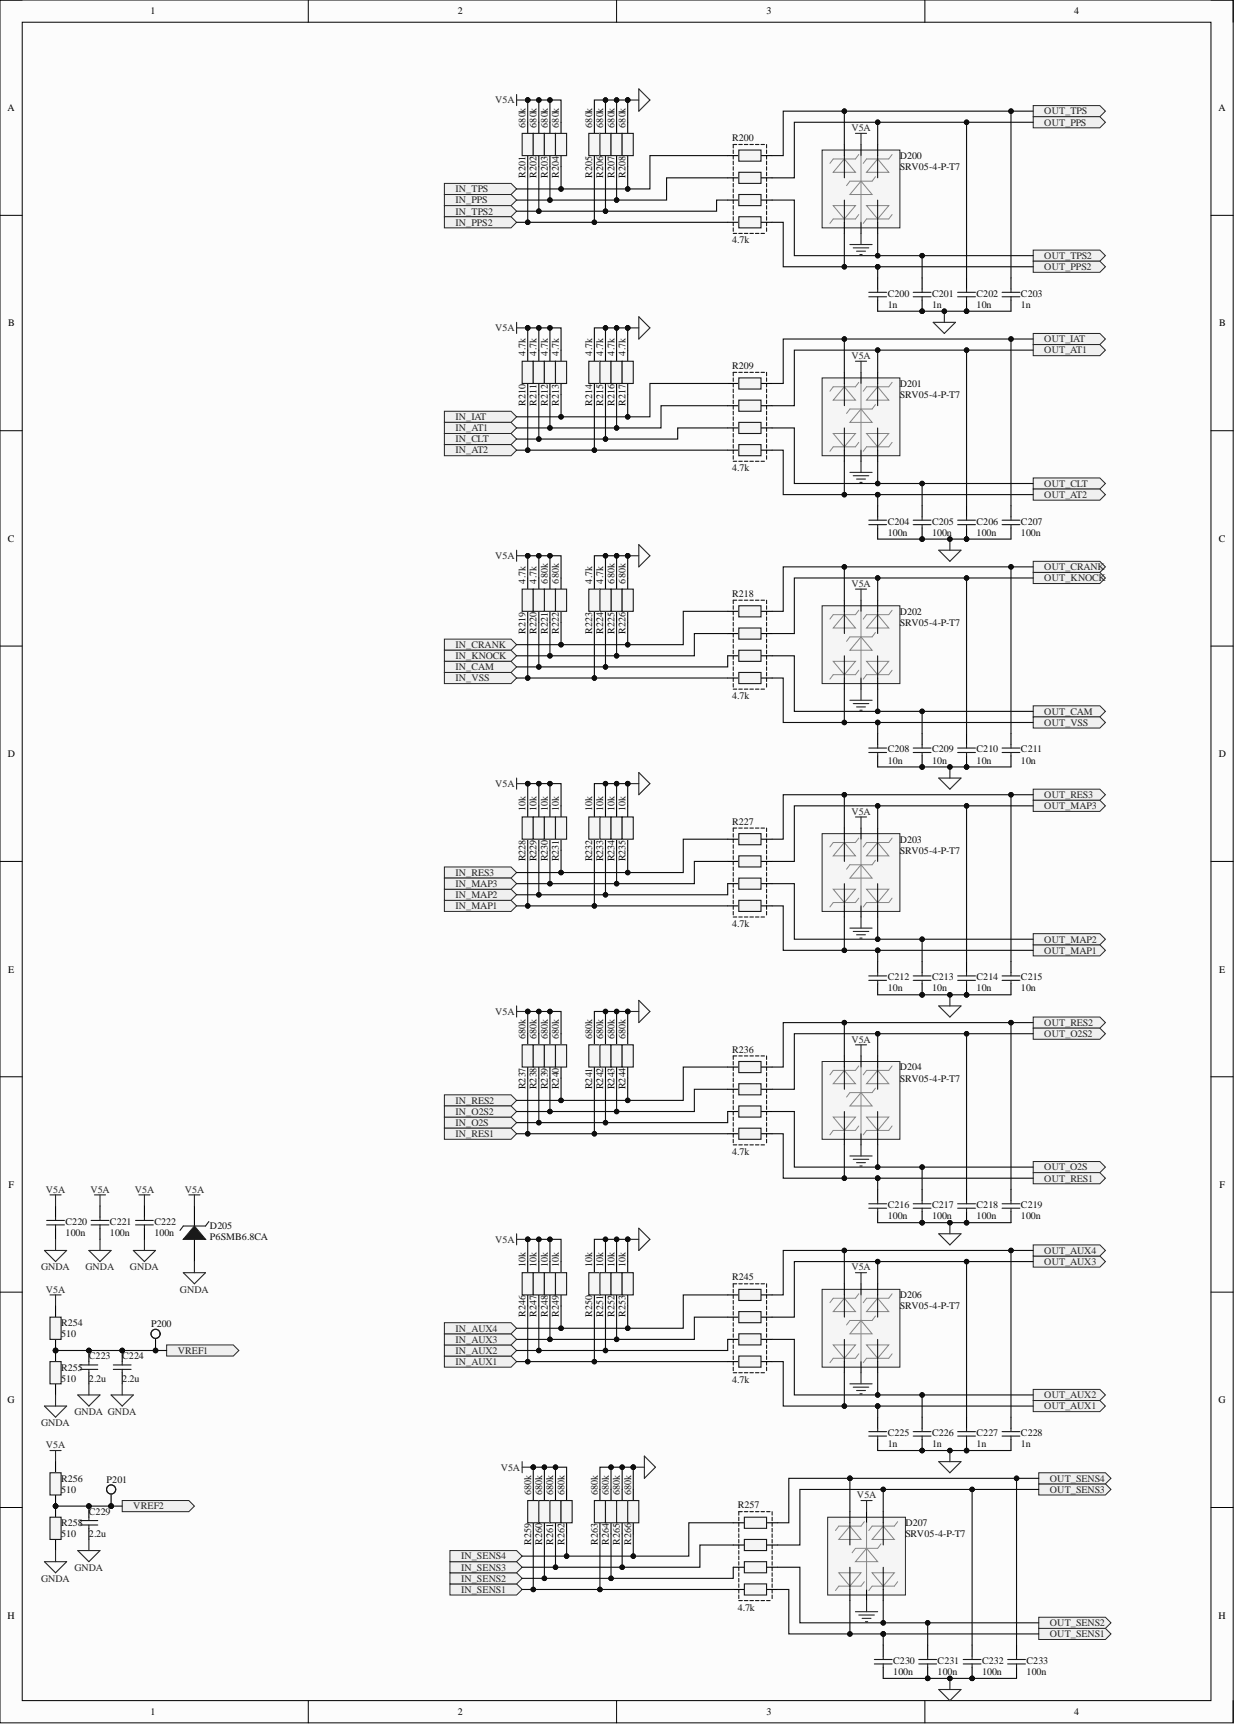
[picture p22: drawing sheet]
<svg xmlns="http://www.w3.org/2000/svg" width="282mm" height="394mm" viewBox="0 0 282 394" stroke-linecap="round" stroke-linejoin="round" font-family="sans-serif">
<defs><g id="words">
<g font-size="2.3">
<text x="34.3" y="3.3">1</text>
<text x="104.5" y="3.3">2</text>
<text x="175" y="3.3">3</text>
<text x="245.2" y="3.3">4</text>
<text x="1.7" y="25.4">A</text>
<text x="278.1" y="25.4">A</text>
<text x="1.9" y="74.5">B</text>
<text x="278.2" y="74.5">B</text>
<text x="1.8" y="123.6">C</text>
<text x="278.2" y="123.6">C</text>
<text x="1.8" y="172.8">D</text>
<text x="278.2" y="172.8">D</text>
<text x="1.9" y="222">E</text>
<text x="278.2" y="222">E</text>
<text x="1.9" y="271.1">F</text>
<text x="278.3" y="271.1">F</text>
<text x="1.7" y="320.2">G</text>
<text x="278.1" y="320.2">G</text>
<text x="1.7" y="369.4">H</text>
<text x="278.1" y="369.4">H</text>
<text x="34.3" y="391.4">1</text>
<text x="104.5" y="391.4">2</text>
<text x="175" y="391.4">3</text>
<text x="245.2" y="391.4">4</text>
</g>
<g font-size="2.3" fill="#262626">
<text x="113" y="23.6">V5A</text>
<text x="194.3" y="29.9">V5A</text>
<text x="238.3" y="26.1">OUT_TPS</text>
<text x="238.3" y="28.7">OUT_PPS</text>
<text x="104" y="43.9">IN_TPS</text>
<text x="104" y="46.4">IN_PPS</text>
<text x="104" y="49">IN_TPS2</text>
<text x="104" y="51.5">IN_PPS2</text>
<text x="238.3" y="59.1">OUT_TPS2</text>
<text x="238.3" y="61.6">OUT_PPS2</text>
<text x="113" y="75.6">V5A</text>
<text x="194.3" y="81.9">V5A</text>
<text x="238.3" y="78.1">OUT_IAT</text>
<text x="238.3" y="80.7">OUT_AT1</text>
<text x="104" y="95.9">IN_IAT</text>
<text x="104" y="101">IN_CLT</text>
<text x="104" y="98.4">IN_AT1</text>
<text x="104" y="103.5">IN_AT2</text>
<text x="238.3" y="111.1">OUT_CLT</text>
<text x="238.3" y="113.7">OUT_AT2</text>
<text x="113" y="127.6">V5A</text>
<text x="238.3" y="130.1">OUT_CRANK</text>
<text x="194.3" y="133.9">V5A</text>
<text x="238.3" y="132.7">OUT_KNOCK</text>
<text x="104" y="147.9">IN_CRANK</text>
<text x="104" y="150.4">IN_KNOCK</text>
<text x="104" y="153">IN_CAM</text>
<text x="104" y="155.5">IN_VSS</text>
<text x="238.3" y="163.1">OUT_CAM</text>
<text x="238.3" y="165.7">OUT_VSS</text>
<text x="113" y="179.6">V5A</text>
<text x="194.3" y="186">V5A</text>
<text x="238.3" y="182.1">OUT_RES3</text>
<text x="238.3" y="184.7">OUT_MAP3</text>
<text x="104" y="199.9">IN_RES3</text>
<text x="104" y="202.4">IN_MAP3</text>
<text x="104" y="207.5">IN_MAP1</text>
<text x="104" y="205">IN_MAP2</text>
<text x="238.3" y="215.1">OUT_MAP2</text>
<text x="238.3" y="217.7">OUT_MAP1</text>
<text x="113" y="231.6">V5A</text>
<text x="194.3" y="238">V5A</text>
<text x="238.3" y="234.2">OUT_RES2</text>
<text x="238.3" y="236.7">OUT_O2S2</text>
<text x="104" y="251.9">IN_RES2</text>
<text x="104" y="257">IN_O2S</text>
<text x="104" y="254.4">IN_O2S2</text>
<text x="104" y="259.5">IN_RES1</text>
<text x="238.3" y="267.1">OUT_O2S</text>
<text x="238.3" y="269.7">OUT_RES1</text>
<text x="10.5" y="272.2">V5A</text>
<text x="20.6" y="272.2">V5A</text>
<text x="30.8" y="272.2">V5A</text>
<text x="42.2" y="272.2">V5A</text>
<text x="113" y="283.6">V5A</text>
<text x="238.3" y="286.2">OUT_AUX4</text>
<text x="9.4" y="290">GNDA</text>
<text x="19.5" y="290">GNDA</text>
<text x="29.7" y="290">GNDA</text>
<text x="194.3" y="290">V5A</text>
<text x="238.3" y="288.7">OUT_AUX3</text>
<text x="10.5" y="295">V5A</text>
<text x="41.1" y="295">GNDA</text>
<text x="104" y="303.9">IN_AUX4</text>
<text x="40.6" y="309">VREF1</text>
<text x="104" y="311.5">IN_AUX1</text>
<text x="104" y="309">IN_AUX2</text>
<text x="104" y="306.5">IN_AUX3</text>
<text x="17" y="322.9">GNDA GNDA</text>
<text x="238.3" y="321.7">OUT_AUX1</text>
<text x="238.3" y="319.1">OUT_AUX2</text>
<text x="9.4" y="325.5">GNDA</text>
<text x="10.5" y="330.6">V5A</text>
<text x="114.3" y="335.6">V5A</text>
<text x="195.6" y="342">V5A</text>
<text x="239.6" y="340.7">OUT_SENS3</text>
<text x="239.6" y="338.2">OUT_SENS4</text>
<text x="30.4" y="344.5">VREF2</text>
<text x="17" y="358.5">GNDA</text>
<text x="105.2" y="358.5">IN_SENS3</text>
<text x="105.2" y="355.9">IN_SENS4</text>
<text x="9.4" y="361">GNDA</text>
<text x="105.2" y="363.5">IN_SENS1</text>
<text x="105.2" y="361">IN_SENS2</text>
<text x="239.6" y="371.1">OUT_SENS2</text>
<text x="239.6" y="373.7">OUT_SENS1</text>
</g>
<g font-size="2.3" fill="#0e0e0e">
<text x="119.9" y="29.2" transform="rotate(-90 119.9 29.2)">680k</text>
<text x="122.5" y="29.2" transform="rotate(-90 122.5 29.2)">680k</text>
<text x="125" y="29.2" transform="rotate(-90 125 29.2)">680k</text>
<text x="127.5" y="29.2" transform="rotate(-90 127.5 29.2)">680k</text>
<text x="135.1" y="29.2" transform="rotate(-90 135.1 29.2)">680k</text>
<text x="137.7" y="29.2" transform="rotate(-90 137.7 29.2)">680k</text>
<text x="140.2" y="29.2" transform="rotate(-90 140.2 29.2)">680k</text>
<text x="142.8" y="29.2" transform="rotate(-90 142.8 29.2)">680k</text>
<text x="167.1" y="32.2">R200</text>
<text x="119.9" y="40.6" transform="rotate(-90 119.9 40.6)">R201</text>
<text x="122.5" y="40.6" transform="rotate(-90 122.5 40.6)">R202</text>
<text x="125" y="40.6" transform="rotate(-90 125 40.6)">R203</text>
<text x="127.5" y="40.6" transform="rotate(-90 127.5 40.6)">R204</text>
<text x="135.1" y="40.6" transform="rotate(-90 135.1 40.6)">R205</text>
<text x="137.7" y="40.6" transform="rotate(-90 137.7 40.6)">R206</text>
<text x="140.2" y="40.6" transform="rotate(-90 140.2 40.6)">R207</text>
<text x="142.8" y="40.6" transform="rotate(-90 142.8 40.6)">R208</text>
<text x="205.4" y="36.3">D200</text>
<text x="205.4" y="38.8">SRV05-4-P-T7</text>
<text x="167.1" y="55.6">4.7k</text>
<text x="202.6" y="67.7">C200</text>
<text x="202.6" y="70.3">1n</text>
<text x="212.7" y="67.7">C201</text>
<text x="212.7" y="70.3">1n</text>
<text x="222.9" y="67.7">C202</text>
<text x="222.9" y="70.3">10n</text>
<text x="233" y="67.7">C203</text>
<text x="233" y="70.3">1n</text>
<text x="119.9" y="81.2" transform="rotate(-90 119.9 81.2)">4.7k</text>
<text x="122.5" y="81.2" transform="rotate(-90 122.5 81.2)">4.7k</text>
<text x="125" y="81.2" transform="rotate(-90 125 81.2)">4.7k</text>
<text x="127.5" y="81.2" transform="rotate(-90 127.5 81.2)">4.7k</text>
<text x="135.1" y="81.2" transform="rotate(-90 135.1 81.2)">4.7k</text>
<text x="137.7" y="81.2" transform="rotate(-90 137.7 81.2)">4.7k</text>
<text x="140.2" y="81.2" transform="rotate(-90 140.2 81.2)">4.7k</text>
<text x="142.8" y="81.2" transform="rotate(-90 142.8 81.2)">4.7k</text>
<text x="167.1" y="84.2">R209</text>
<text x="205.4" y="88.3">D201</text>
<text x="119.9" y="92.6" transform="rotate(-90 119.9 92.6)">R210</text>
<text x="122.5" y="92.6" transform="rotate(-90 122.5 92.6)">R211</text>
<text x="125" y="92.6" transform="rotate(-90 125 92.6)">R212</text>
<text x="127.5" y="92.6" transform="rotate(-90 127.5 92.6)">R213</text>
<text x="135.1" y="92.6" transform="rotate(-90 135.1 92.6)">R214</text>
<text x="137.7" y="92.6" transform="rotate(-90 137.7 92.6)">R215</text>
<text x="140.2" y="92.6" transform="rotate(-90 140.2 92.6)">R216</text>
<text x="142.8" y="92.6" transform="rotate(-90 142.8 92.6)">R217</text>
<text x="205.4" y="90.8">SRV05-4-P-T7</text>
<text x="167.1" y="107.6">4.7k</text>
<text x="202.6" y="119.7">C204</text>
<text x="212.7" y="119.7">C205</text>
<text x="222.9" y="119.7">C206</text>
<text x="233" y="119.7">C207</text>
<text x="202.6" y="122.3">100n</text>
<text x="212.7" y="122.3">100n</text>
<text x="222.9" y="122.3">100n</text>
<text x="233" y="122.3">100n</text>
<text x="119.9" y="133.2" transform="rotate(-90 119.9 133.2)">4.7k</text>
<text x="122.5" y="133.2" transform="rotate(-90 122.5 133.2)">4.7k</text>
<text x="125" y="133.2" transform="rotate(-90 125 133.2)">680k</text>
<text x="127.5" y="133.2" transform="rotate(-90 127.5 133.2)">680k</text>
<text x="135.1" y="133.2" transform="rotate(-90 135.1 133.2)">4.7k</text>
<text x="137.7" y="133.2" transform="rotate(-90 137.7 133.2)">4.7k</text>
<text x="140.2" y="133.2" transform="rotate(-90 140.2 133.2)">680k</text>
<text x="142.8" y="133.2" transform="rotate(-90 142.8 133.2)">680k</text>
<text x="167.1" y="136.2">R218</text>
<text x="205.4" y="140.3">D202</text>
<text x="205.4" y="142.8">SRV05-4-P-T7</text>
<text x="119.9" y="144.6" transform="rotate(-90 119.9 144.6)">R219</text>
<text x="122.5" y="144.6" transform="rotate(-90 122.5 144.6)">R220</text>
<text x="125" y="144.6" transform="rotate(-90 125 144.6)">R221</text>
<text x="127.5" y="144.6" transform="rotate(-90 127.5 144.6)">R222</text>
<text x="135.1" y="144.6" transform="rotate(-90 135.1 144.6)">R223</text>
<text x="137.7" y="144.6" transform="rotate(-90 137.7 144.6)">R224</text>
<text x="140.2" y="144.6" transform="rotate(-90 140.2 144.6)">R225</text>
<text x="142.8" y="144.6" transform="rotate(-90 142.8 144.6)">R226</text>
<text x="167.1" y="159.6">4.7k</text>
<text x="202.6" y="171.7">C208</text>
<text x="212.7" y="171.7">C209</text>
<text x="222.9" y="171.7">C210</text>
<text x="233" y="171.7">C211</text>
<text x="202.6" y="174.3">10n</text>
<text x="212.7" y="174.3">10n</text>
<text x="222.9" y="174.3">10n</text>
<text x="233" y="174.3">10n</text>
<text x="119.9" y="185.2" transform="rotate(-90 119.9 185.2)">10k</text>
<text x="122.5" y="185.2" transform="rotate(-90 122.5 185.2)">10k</text>
<text x="125" y="185.2" transform="rotate(-90 125 185.2)">10k</text>
<text x="127.5" y="185.2" transform="rotate(-90 127.5 185.2)">10k</text>
<text x="135.1" y="185.2" transform="rotate(-90 135.1 185.2)">10k</text>
<text x="137.7" y="185.2" transform="rotate(-90 137.7 185.2)">10k</text>
<text x="140.2" y="185.2" transform="rotate(-90 140.2 185.2)">10k</text>
<text x="142.8" y="185.2" transform="rotate(-90 142.8 185.2)">10k</text>
<text x="167.1" y="188.2">R227</text>
<text x="119.9" y="196.6" transform="rotate(-90 119.9 196.6)">R228</text>
<text x="122.5" y="196.6" transform="rotate(-90 122.5 196.6)">R229</text>
<text x="125" y="196.6" transform="rotate(-90 125 196.6)">R230</text>
<text x="127.5" y="196.6" transform="rotate(-90 127.5 196.6)">R231</text>
<text x="135.1" y="196.6" transform="rotate(-90 135.1 196.6)">R232</text>
<text x="137.7" y="196.6" transform="rotate(-90 137.7 196.6)">R233</text>
<text x="140.2" y="196.6" transform="rotate(-90 140.2 196.6)">R234</text>
<text x="142.8" y="196.6" transform="rotate(-90 142.8 196.6)">R235</text>
<text x="205.4" y="192.3">D203</text>
<text x="205.4" y="194.8">SRV05-4-P-T7</text>
<text x="167.1" y="211.6">4.7k</text>
<text x="202.6" y="223.7">C212</text>
<text x="202.6" y="226.3">10n</text>
<text x="212.7" y="223.7">C213</text>
<text x="212.7" y="226.3">10n</text>
<text x="222.9" y="223.7">C214</text>
<text x="222.9" y="226.3">10n</text>
<text x="233" y="223.7">C215</text>
<text x="233" y="226.3">10n</text>
<text x="119.9" y="237.2" transform="rotate(-90 119.9 237.2)">680k</text>
<text x="122.5" y="237.2" transform="rotate(-90 122.5 237.2)">680k</text>
<text x="125" y="237.2" transform="rotate(-90 125 237.2)">680k</text>
<text x="127.5" y="237.2" transform="rotate(-90 127.5 237.2)">680k</text>
<text x="135.1" y="237.2" transform="rotate(-90 135.1 237.2)">680k</text>
<text x="137.7" y="237.2" transform="rotate(-90 137.7 237.2)">680k</text>
<text x="140.2" y="237.2" transform="rotate(-90 140.2 237.2)">680k</text>
<text x="142.8" y="237.2" transform="rotate(-90 142.8 237.2)">680k</text>
<text x="167.1" y="240.2">R236</text>
<text x="205.4" y="244.3">D204</text>
<text x="119.9" y="248.6" transform="rotate(-90 119.9 248.6)">R237</text>
<text x="122.5" y="248.6" transform="rotate(-90 122.5 248.6)">R238</text>
<text x="125" y="248.6" transform="rotate(-90 125 248.6)">R239</text>
<text x="127.5" y="248.6" transform="rotate(-90 127.5 248.6)">R240</text>
<text x="135.1" y="248.6" transform="rotate(-90 135.1 248.6)">R241</text>
<text x="137.7" y="248.6" transform="rotate(-90 137.7 248.6)">R242</text>
<text x="140.2" y="248.6" transform="rotate(-90 140.2 248.6)">R243</text>
<text x="142.8" y="248.6" transform="rotate(-90 142.8 248.6)">R244</text>
<text x="205.4" y="246.8">SRV05-4-P-T7</text>
<text x="167.1" y="263.6">4.7k</text>
<text x="202.6" y="275.8">C216</text>
<text x="212.7" y="275.8">C217</text>
<text x="222.9" y="275.8">C218</text>
<text x="233" y="275.8">C219</text>
<text x="15" y="279.6">C220</text>
<text x="25.1" y="279.6">C221</text>
<text x="35.2" y="279.6">C222</text>
<text x="47.9" y="280.6">D205</text>
<text x="202.6" y="278.3">100n</text>
<text x="212.7" y="278.3">100n</text>
<text x="222.9" y="278.3">100n</text>
<text x="233" y="278.3">100n</text>
<text x="15" y="282.1">100n</text>
<text x="25.1" y="282.1">100n</text>
<text x="35.2" y="282.1">100n</text>
<text x="47.9" y="283.1">P6SMB6.8CA</text>
<text x="119.9" y="289.2" transform="rotate(-90 119.9 289.2)">10k</text>
<text x="122.5" y="289.2" transform="rotate(-90 122.5 289.2)">10k</text>
<text x="125" y="289.2" transform="rotate(-90 125 289.2)">10k</text>
<text x="127.5" y="289.2" transform="rotate(-90 127.5 289.2)">10k</text>
<text x="135.1" y="289.2" transform="rotate(-90 135.1 289.2)">10k</text>
<text x="137.7" y="289.2" transform="rotate(-90 137.7 289.2)">10k</text>
<text x="140.2" y="289.2" transform="rotate(-90 140.2 289.2)">10k</text>
<text x="142.8" y="289.2" transform="rotate(-90 142.8 289.2)">10k</text>
<text x="167.1" y="292.2">R245</text>
<text x="205.4" y="296.3">D206</text>
<text x="205.4" y="298.8">SRV05-4-P-T7</text>
<text x="13.9" y="302.6">R254</text>
<text x="13.9" y="305.2">510</text>
<text x="34.5" y="302.9">P200</text>
<text x="119.9" y="300.6" transform="rotate(-90 119.9 300.6)">R246</text>
<text x="122.5" y="300.6" transform="rotate(-90 122.5 300.6)">R247</text>
<text x="125" y="300.6" transform="rotate(-90 125 300.6)">R248</text>
<text x="127.5" y="300.6" transform="rotate(-90 127.5 300.6)">R249</text>
<text x="135.1" y="300.6" transform="rotate(-90 135.1 300.6)">R250</text>
<text x="137.7" y="300.6" transform="rotate(-90 137.7 300.6)">R251</text>
<text x="140.2" y="300.6" transform="rotate(-90 140.2 300.6)">R252</text>
<text x="142.8" y="300.6" transform="rotate(-90 142.8 300.6)">R253</text>
<text x="20.3" y="310.3">C223</text>
<text x="27.9" y="310.3">C224</text>
<text x="13.9" y="312.8">R255</text>
<text x="13.9" y="315.3">510</text>
<text x="20.3" y="315.3">2.2u</text>
<text x="27.9" y="315.3">2.2u</text>
<text x="167.1" y="315.6">4.7k</text>
<text x="202.6" y="327.8">C225</text>
<text x="212.7" y="327.8">C226</text>
<text x="222.9" y="327.8">C227</text>
<text x="233" y="327.8">C228</text>
<text x="202.6" y="330.3">1n</text>
<text x="212.7" y="330.3">1n</text>
<text x="222.9" y="330.3">1n</text>
<text x="233" y="330.3">1n</text>
<text x="13.9" y="338.2">R256</text>
<text x="13.9" y="340.7">510</text>
<text x="24.3" y="338.4">P201</text>
<text x="121.2" y="341.2" transform="rotate(-90 121.2 341.2)">680k</text>
<text x="123.7" y="341.2" transform="rotate(-90 123.7 341.2)">680k</text>
<text x="126.3" y="341.2" transform="rotate(-90 126.3 341.2)">680k</text>
<text x="128.8" y="341.2" transform="rotate(-90 128.8 341.2)">680k</text>
<text x="136.4" y="341.2" transform="rotate(-90 136.4 341.2)">680k</text>
<text x="139" y="341.2" transform="rotate(-90 139 341.2)">680k</text>
<text x="141.5" y="341.2" transform="rotate(-90 141.5 341.2)">680k</text>
<text x="144" y="341.2" transform="rotate(-90 144 341.2)">680k</text>
<text x="20.3" y="345.8">C229</text>
<text x="168.4" y="344.2">R257</text>
<text x="13.9" y="348.3">R258</text>
<text x="13.9" y="350.8">510</text>
<text x="20.3" y="350.8">2.2u</text>
<text x="121.2" y="352.6" transform="rotate(-90 121.2 352.6)">R259</text>
<text x="123.7" y="352.6" transform="rotate(-90 123.7 352.6)">R260</text>
<text x="126.3" y="352.6" transform="rotate(-90 126.3 352.6)">R261</text>
<text x="128.8" y="352.6" transform="rotate(-90 128.8 352.6)">R262</text>
<text x="136.4" y="352.6" transform="rotate(-90 136.4 352.6)">R263</text>
<text x="139" y="352.6" transform="rotate(-90 139 352.6)">R264</text>
<text x="141.5" y="352.6" transform="rotate(-90 141.5 352.6)">R265</text>
<text x="144" y="352.6" transform="rotate(-90 144 352.6)">R266</text>
<text x="206.7" y="348.3">D207</text>
<text x="206.7" y="350.8">SRV05-4-P-T7</text>
<text x="168.4" y="367.6">4.7k</text>
<text x="203.9" y="379.8">C230</text>
<text x="203.9" y="382.3">100n</text>
<text x="214" y="379.8">C231</text>
<text x="214" y="382.3">100n</text>
<text x="224.1" y="379.8">C232</text>
<text x="224.1" y="382.3">100n</text>
<text x="234.3" y="379.8">C233</text>
<text x="234.3" y="382.3">100n</text>
</g>
</g></defs>
<path d="M0 0h281.5v393.2h-281.5z" fill-rule="evenodd" fill="#fcfcfc"/>
<path d="M0 0h281.5v393.2h-281.5z" fill="none" stroke="#000" stroke-width=".23"/>
<path d="M5.1 5.1h271.3v383h-271.3z" fill-rule="evenodd" fill="#fcfcfc"/>
<g fill="none" stroke="#000" stroke-width=".23">
<path d="M0 0h5.1M5.1 5.1h271.3v383h-271.3zM70.4 0v5.1M140.7 0v5.1M211.1 0v5.1M276.4 0h5.1v5.1M0 49.2h5.1M276.4 49.2h5.1M0 98.3h5.1M276.4 98.3h5.1M0 147.5h5.1M276.4 147.5h5.1"/>
<path d="M0 196.6h5.1M276.4 196.6h5.1M0 245.8h5.1M276.4 245.8h5.1M0 294.9h5.1M276.4 294.9h5.1M0 344.1h5.1M276.4 344.1h5.1M70.4 388.1v5.1M140.7 388.1v5.1M211.1 388.1v5.1M281.5 388.1v5.1"/>
</g>
<path d="M11.4 295.5h2.5M12.7 295.5v2.6" fill="none" stroke="#262626" stroke-width=".25"/>
<circle cx="12.7" cy="308.2" r=".51" fill="#0e0e0e"/>
<circle cx="12.7" cy="308.2" r=".51" fill="none" stroke="#0e0e0e" stroke-width=".23"/>
<path d="M12.7 298.1v2.5M12.7 305.7v2.5" fill="none" stroke="#000" stroke-width=".25"/>
<circle cx="12.7" cy="308.2" r=".51" fill="#0e0e0e"/>
<circle cx="12.7" cy="308.2" r=".51" fill="none" stroke="#0e0e0e" stroke-width=".23"/>
<path d="M11.4 300.6h2.5v5.1h-2.5z" fill-rule="evenodd" fill="#f5f5f5"/>
<path d="M11.4 300.6h2.5v5.1h-2.5z" fill="none" stroke="#1c1c1c" stroke-width=".25"/>
<circle cx="12.7" cy="308.2" r=".51" fill="#0e0e0e"/>
<circle cx="12.7" cy="308.2" r=".51" fill="none" stroke="#0e0e0e" stroke-width=".23"/>
<path d="M12.7 308.2v2.6" fill="none" stroke="#000" stroke-width=".25"/>
<circle cx="12.7" cy="308.2" r=".51" fill="#0e0e0e"/>
<circle cx="12.7" cy="308.2" r=".51" fill="none" stroke="#0e0e0e" stroke-width=".23"/>
<path d="M12.7 315.8v2.6" fill="none" stroke="#000" stroke-width=".25"/>
<path d="M11.4 310.8h2.5v5h-2.5z" fill-rule="evenodd" fill="#f5f5f5"/>
<path d="M11.4 310.8h2.5v5h-2.5z" fill="none" stroke="#1c1c1c" stroke-width=".25"/>
<path d="M12.7 318.4v2.5M10.1 320.9h5.1l-2.5 2.5z" fill="none" stroke="#262626" stroke-width=".25"/>
<circle cx="20.3" cy="308.2" r=".51" fill="#0e0e0e"/>
<circle cx="20.3" cy="308.2" r=".51" fill="none" stroke="#0e0e0e" stroke-width=".23"/>
<path d="M20.3 308.2v2.6" fill="none" stroke="#000" stroke-width=".25"/>
<circle cx="20.3" cy="308.2" r=".51" fill="#0e0e0e"/>
<circle cx="20.3" cy="308.2" r=".51" fill="none" stroke="#0e0e0e" stroke-width=".23"/>
<path d="M20.3 313.3v2.5" fill="none" stroke="#000" stroke-width=".25"/>
<path d="M18.3 312.5h4M18.3 311.5h4M20.3 310.8v.7M20.3 312.5v.8" fill="none" stroke="#1c1c1c" stroke-width=".25"/>
<path d="M17.7 318.4h5.1l-2.5 2.5zM20.3 315.8v2.6M11.4 331.1h2.5M12.7 331.1v2.5" fill="none" stroke="#262626" stroke-width=".25"/>
<circle cx="12.7" cy="343.7" r=".51" fill="#0e0e0e"/>
<circle cx="12.7" cy="343.7" r=".51" fill="none" stroke="#0e0e0e" stroke-width=".23"/>
<path d="M12.7 333.6v2.5M12.7 341.2v2.5" fill="none" stroke="#000" stroke-width=".25"/>
<circle cx="12.7" cy="343.7" r=".51" fill="#0e0e0e"/>
<circle cx="12.7" cy="343.7" r=".51" fill="none" stroke="#0e0e0e" stroke-width=".23"/>
<path d="M11.4 336.1h2.5v5.1h-2.5z" fill-rule="evenodd" fill="#f5f5f5"/>
<path d="M11.4 336.1h2.5v5.1h-2.5z" fill="none" stroke="#1c1c1c" stroke-width=".25"/>
<circle cx="12.7" cy="343.7" r=".51" fill="#0e0e0e"/>
<circle cx="12.7" cy="343.7" r=".51" fill="none" stroke="#0e0e0e" stroke-width=".23"/>
<path d="M12.7 343.7v2.6" fill="none" stroke="#000" stroke-width=".25"/>
<circle cx="12.7" cy="343.7" r=".51" fill="#0e0e0e"/>
<circle cx="12.7" cy="343.7" r=".51" fill="none" stroke="#0e0e0e" stroke-width=".23"/>
<path d="M12.7 351.4v2.5" fill="none" stroke="#000" stroke-width=".25"/>
<path d="M11.4 346.3h2.5v5.1h-2.5z" fill-rule="evenodd" fill="#f5f5f5"/>
<path d="M11.4 346.3h2.5v5.1h-2.5z" fill="none" stroke="#1c1c1c" stroke-width=".25"/>
<path d="M10.1 356.4h5.1l-2.5 2.6zM12.7 353.9v2.5" fill="none" stroke="#262626" stroke-width=".25"/>
<circle cx="20.3" cy="343.7" r=".51" fill="#0e0e0e"/>
<circle cx="20.3" cy="343.7" r=".51" fill="none" stroke="#0e0e0e" stroke-width=".23"/>
<path d="M20.3 343.7v2.6" fill="none" stroke="#000" stroke-width=".25"/>
<circle cx="20.3" cy="343.7" r=".51" fill="#0e0e0e"/>
<circle cx="20.3" cy="343.7" r=".51" fill="none" stroke="#0e0e0e" stroke-width=".23"/>
<path d="M166.1 295.5h2.5M173.7 295.5h2.5M20.3 348.8v2.6" fill="none" stroke="#000" stroke-width=".25"/>
<path d="M18.3 348.1h4M18.3 347h4M20.3 346.3v.7M20.3 348.1v.7" fill="none" stroke="#1c1c1c" stroke-width=".25"/>
<path d="M17.7 353.9h5.1l-2.5 2.5zM20.3 351.4v2.5" fill="none" stroke="#262626" stroke-width=".25"/>
<g fill="none" stroke="#151515" stroke-width=".25">
<path d="M167.4 293v.8M167.4 294.3v.8M167.4 295.5v.8M167.4 296.8v.8M167.4 298.1v.8M167.4 299.3v.8M175 293v.8M175 294.3v.8M175 295.5v.8M175 296.8v.8M175 298.1v.8M175 299.3v.8"/>
<path d="M167.4 300.6v.8M167.4 301.9v.8M167.4 303.2v.7M167.4 304.4v.8M167.4 305.7v.8M167.4 307v.8M167.4 308.2v.8M167.4 309.5v.8M167.4 310.8v.8M167.4 312v.8M175 300.6v.8M175 301.9v.8"/>
<path d="M175 303.2v.7M175 304.4v.8M175 305.7v.8M175 307v.8M175 308.2v.8M175 309.5v.8M175 310.8v.8M175 312v.8"/>
</g>
<path d="M168.6 294.3h5.1v2.5h-5.1z" fill-rule="evenodd" fill="#f5f5f5"/>
<path d="M168.6 294.3h5.1v2.5h-5.1z" fill="none" stroke="#1c1c1c" stroke-width=".25"/>
<path d="M166.1 300.6h2.5M173.7 300.6h2.5" fill="none" stroke="#000" stroke-width=".25"/>
<path d="M168.6 299.3h5.1v2.6h-5.1z" fill-rule="evenodd" fill="#f5f5f5"/>
<path d="M168.6 299.3h5.1v2.6h-5.1z" fill="none" stroke="#1c1c1c" stroke-width=".25"/>
<path d="M166.1 305.7h2.5M173.7 305.7h2.5" fill="none" stroke="#000" stroke-width=".25"/>
<path d="M168.6 304.4h5.1v2.6h-5.1z" fill-rule="evenodd" fill="#f5f5f5"/>
<path d="M168.6 304.4h5.1v2.6h-5.1z" fill="none" stroke="#1c1c1c" stroke-width=".25"/>
<path d="M166.1 310.8h2.5M173.7 310.8h2.5" fill="none" stroke="#000" stroke-width=".25"/>
<path d="M168.6 309.5h5.1v2.5h-5.1z" fill-rule="evenodd" fill="#f5f5f5"/>
<path d="M168.6 309.5h5.1v2.5h-5.1z" fill="none" stroke="#1c1c1c" stroke-width=".25"/>
<path d="M167.4 293h.7M168.6 293h.8M169.9 293h.8M171.2 293h.7M172.4 293h.8M173.7 293h.8M167.4 313.3h.7M168.6 313.3h.8M169.9 313.3h.8M171.2 313.3h.7M172.4 313.3h.8M173.7 313.3h.8" fill="none" stroke="#151515" stroke-width=".25"/>
<path d="M187.6 294.3h17.8v17.7h-17.8z" fill-rule="evenodd" fill="#f5f5f5"/>
<path d="M187.6 294.3h17.8v17.7h-17.8z" fill="none" stroke="#262626" stroke-width=".23"/>
<path d="M166.1 243.5h2.5M173.7 243.5h2.5M192.7 293v2.5M196.5 293v2.5M200.3 293v2.5M192.7 310.8v2.5M196.5 310.8v2.5M200.3 310.8v2.5" fill="none" stroke="#000" stroke-width=".25"/>
<path d="M192.7 296.3l2.5 3h-5zM196 295.3l-.8 1h-5l-.8 1M196.5 295.5v15.3M200.3 296.3l2.5 3h-5zM203.6 295.3l-.8 1h-5l-.8 1M190.2 307h5l-2.5 3zM196 309l-.8 1h-5l-.8 1M196.5 301.4l2.5 3h-5zM197.8 307h5l-2.5 3zM199.8 300.4l-.8 1h-5l-.8 1M203.6 309l-.8 1h-5l-.8 1" fill="none" stroke="#858585" stroke-width=".23"/>
<path d="M192.7 295.5v5.1M200.3 295.5v5.1M192.7 305.7v5.1M200.3 305.7v5.1" fill="none" stroke="#000" stroke-width=".23"/>
<g fill="none" stroke="#151515" stroke-width=".25">
<path d="M167.4 241v.8M167.4 242.3v.8M167.4 243.5v.8M167.4 244.8v.8M167.4 246.1v.8M167.4 247.3v.8M167.4 248.6v.8M167.4 249.9v.8M167.4 251.1v.8M167.4 252.4v.8M167.4 253.7v.8M167.4 255v.7"/>
<path d="M167.4 256.2v.8M167.4 257.5v.8M167.4 258.8v.8M175 241v.8M175 242.3v.8M175 243.5v.8M175 244.8v.8M175 246.1v.8M175 247.3v.8M175 248.6v.8M175 249.9v.8M175 251.1v.8"/>
<path d="M175 252.4v.8M175 253.7v.8M175 255v.7M175 256.2v.8M175 257.5v.8M175 258.8v.8M167.4 260v.8M175 260v.8"/>
</g>
<path d="M168.6 242.3h5.1v2.5h-5.1z" fill-rule="evenodd" fill="#f5f5f5"/>
<path d="M168.6 242.3h5.1v2.5h-5.1z" fill="none" stroke="#1c1c1c" stroke-width=".25"/>
<path d="M166.1 248.6h2.5M173.7 248.6h2.5" fill="none" stroke="#000" stroke-width=".25"/>
<path d="M168.6 247.3h5.1v2.6h-5.1z" fill-rule="evenodd" fill="#f5f5f5"/>
<path d="M168.6 247.3h5.1v2.6h-5.1z" fill="none" stroke="#1c1c1c" stroke-width=".25"/>
<path d="M166.1 253.7h2.5M173.7 253.7h2.5" fill="none" stroke="#000" stroke-width=".25"/>
<path d="M168.6 252.4h5.1v2.6h-5.1z" fill-rule="evenodd" fill="#f5f5f5"/>
<path d="M168.6 252.4h5.1v2.6h-5.1z" fill="none" stroke="#1c1c1c" stroke-width=".25"/>
<path d="M166.1 258.8h2.5M173.7 258.8h2.5" fill="none" stroke="#000" stroke-width=".25"/>
<path d="M168.6 257.5h5.1v2.5h-5.1z" fill-rule="evenodd" fill="#f5f5f5"/>
<path d="M168.6 257.5h5.1v2.5h-5.1z" fill="none" stroke="#1c1c1c" stroke-width=".25"/>
<path d="M167.4 241h.7M168.6 241h.8M169.9 241h.8M171.2 241h.7M172.4 241h.8M173.7 241h.8M167.4 261.3h.7M168.6 261.3h.8M169.9 261.3h.8M171.2 261.3h.7M172.4 261.3h.8M173.7 261.3h.8" fill="none" stroke="#151515" stroke-width=".25"/>
<path d="M187.6 242.3h17.8v17.7h-17.8z" fill-rule="evenodd" fill="#f5f5f5"/>
<path d="M187.6 242.3h17.8v17.7h-17.8z" fill="none" stroke="#262626" stroke-width=".23"/>
<path d="M166.1 191.5h2.5M173.7 191.5h2.5M192.7 241v2.5M192.7 258.8v2.5M196.5 241v2.5M196.5 258.8v2.5M200.3 241v2.5M200.3 258.8v2.5" fill="none" stroke="#000" stroke-width=".25"/>
<path d="M190.2 255h5l-2.5 3zM192.7 244.3l2.5 3h-5zM196 243.3l-.8 1h-5l-.8 1M196 257l-.8 1h-5l-.8 1M196.5 249.4l2.5 3h-5zM196.5 243.5v15.3M197.8 255h5l-2.5 3zM199.8 248.4l-.8 1h-5l-.8 1M200.3 244.3l2.5 3h-5zM203.6 243.3l-.8 1h-5l-.8 1M203.6 257l-.8 1h-5l-.8 1" fill="none" stroke="#858585" stroke-width=".23"/>
<path d="M192.7 243.5v5.1M192.7 253.7v5.1M200.3 243.5v5.1M200.3 253.7v5.1" fill="none" stroke="#000" stroke-width=".23"/>
<g fill="none" stroke="#151515" stroke-width=".25">
<path d="M167.4 189v.8M167.4 190.3v.8M167.4 191.5v.8M167.4 192.8v.8M167.4 194.1v.8M167.4 195.3v.8M167.4 196.6v.8M167.4 197.9v.8M167.4 199.1v.8M175 189v.8M175 190.3v.8M175 191.5v.8"/>
<path d="M175 192.8v.8M175 194.1v.8M175 195.3v.8M175 196.6v.8M175 197.9v.8M175 199.1v.8M167.4 200.4v.8M167.4 201.7v.8M167.4 202.9v.8M167.4 204.2v.8M167.4 205.5v.8M167.4 206.8v.7"/>
<path d="M167.4 208v.8M175 200.4v.8M175 201.7v.8M175 202.9v.8M175 204.2v.8M175 205.5v.8M175 206.8v.7M175 208v.8"/>
</g>
<path d="M168.6 190.3h5.1v2.5h-5.1z" fill-rule="evenodd" fill="#f5f5f5"/>
<path d="M168.6 190.3h5.1v2.5h-5.1z" fill="none" stroke="#1c1c1c" stroke-width=".25"/>
<path d="M166.1 196.6h2.5M173.7 196.6h2.5" fill="none" stroke="#000" stroke-width=".25"/>
<path d="M168.6 195.3h5.1v2.6h-5.1z" fill-rule="evenodd" fill="#f5f5f5"/>
<path d="M168.6 195.3h5.1v2.6h-5.1z" fill="none" stroke="#1c1c1c" stroke-width=".25"/>
<path d="M166.1 201.7h2.5M173.7 201.7h2.5" fill="none" stroke="#000" stroke-width=".25"/>
<path d="M168.6 200.4h5.1v2.5h-5.1z" fill-rule="evenodd" fill="#f5f5f5"/>
<path d="M168.6 200.4h5.1v2.5h-5.1z" fill="none" stroke="#1c1c1c" stroke-width=".25"/>
<path d="M166.1 206.8h2.5M173.7 206.8h2.5" fill="none" stroke="#000" stroke-width=".25"/>
<path d="M168.6 205.5h5.1v2.5h-5.1z" fill-rule="evenodd" fill="#f5f5f5"/>
<path d="M168.6 205.5h5.1v2.5h-5.1z" fill="none" stroke="#1c1c1c" stroke-width=".25"/>
<path d="M167.4 189h.7M168.6 189h.8M169.9 189h.8M171.2 189h.7M172.4 189h.8M173.7 189h.8M167.4 209.3h.7M168.6 209.3h.8M169.9 209.3h.8M171.2 209.3h.7M172.4 209.3h.8M173.7 209.3h.8" fill="none" stroke="#151515" stroke-width=".25"/>
<path d="M187.6 190.3h17.8v17.7h-17.8z" fill-rule="evenodd" fill="#f5f5f5"/>
<path d="M187.6 190.3h17.8v17.7h-17.8z" fill="none" stroke="#262626" stroke-width=".23"/>
<path d="M166.1 87.5h2.5M173.7 87.5h2.5M192.7 189v2.5M196.5 189v2.5M200.3 189v2.5M192.7 206.8v2.5M196.5 206.8v2.5M200.3 206.8v2.5" fill="none" stroke="#000" stroke-width=".25"/>
<path d="M192.7 192.3l2.5 3h-5zM196 191.3l-.8 1h-5l-.8 1M196.5 197.4l2.5 3h-5zM196.5 191.5v15.3M199.8 196.4l-.8 1h-5l-.8 1M200.3 192.3l2.5 3h-5zM203.6 191.3l-.8 1h-5l-.8 1M190.2 202.9h5l-2.5 3.1zM196 205l-.8 1h-5l-.8 1M197.8 202.9h5l-2.5 3.1zM203.6 205l-.8 1h-5l-.8 1" fill="none" stroke="#858585" stroke-width=".23"/>
<path d="M192.7 191.5v5.1M200.3 191.5v5.1M192.7 201.7v5.1M200.3 201.7v5.1" fill="none" stroke="#000" stroke-width=".23"/>
<g fill="none" stroke="#151515" stroke-width=".25">
<path d="M167.4 85v.8M167.4 86.3v.7M167.4 87.5v.8M167.4 88.8v.8M167.4 90.1v.8M167.4 91.3v.8M167.4 92.6v.8M167.4 93.9v.8M167.4 95.1v.8M167.4 96.4v.8M167.4 97.7v.8M167.4 98.9v.8"/>
<path d="M175 85v.8M175 86.3v.7M175 87.5v.8M175 88.8v.8M175 90.1v.8M175 91.3v.8M175 92.6v.8M175 93.9v.8M175 95.1v.8M175 96.4v.8M175 97.7v.8M175 98.9v.8"/>
<path d="M167.4 100.2v.8M167.4 101.5v.8M167.4 102.7v.8M167.4 104v.8M175 100.2v.8M175 101.5v.8M175 102.7v.8M175 104v.8"/>
</g>
<path d="M168.6 86.3h5.1v2.5h-5.1z" fill-rule="evenodd" fill="#f5f5f5"/>
<path d="M168.6 86.3h5.1v2.5h-5.1z" fill="none" stroke="#1c1c1c" stroke-width=".25"/>
<path d="M166.1 92.6h2.5M173.7 92.6h2.5" fill="none" stroke="#000" stroke-width=".25"/>
<path d="M168.6 91.3h5.1v2.6h-5.1z" fill-rule="evenodd" fill="#f5f5f5"/>
<path d="M168.6 91.3h5.1v2.6h-5.1z" fill="none" stroke="#1c1c1c" stroke-width=".25"/>
<path d="M166.1 97.7h2.5M173.7 97.7h2.5" fill="none" stroke="#000" stroke-width=".25"/>
<path d="M168.6 96.4h5.1v2.5h-5.1z" fill-rule="evenodd" fill="#f5f5f5"/>
<path d="M168.6 96.4h5.1v2.5h-5.1z" fill="none" stroke="#1c1c1c" stroke-width=".25"/>
<path d="M166.1 102.7h2.5M173.7 102.7h2.5" fill="none" stroke="#000" stroke-width=".25"/>
<path d="M168.6 101.5h5.1v2.5h-5.1z" fill-rule="evenodd" fill="#f5f5f5"/>
<path d="M168.6 101.5h5.1v2.5h-5.1z" fill="none" stroke="#1c1c1c" stroke-width=".25"/>
<path d="M167.4 85h.7M168.6 85h.8M169.9 85h.8M171.2 85h.7M172.4 85h.8M173.7 85h.8M167.4 105.3h.7M168.6 105.3h.8M169.9 105.3h.8M171.2 105.3h.7M172.4 105.3h.8M173.7 105.3h.8" fill="none" stroke="#151515" stroke-width=".25"/>
<path d="M187.6 86.3h17.8v17.7h-17.8z" fill-rule="evenodd" fill="#f5f5f5"/>
<path d="M187.6 86.3h17.8v17.7h-17.8z" fill="none" stroke="#262626" stroke-width=".23"/>
<path d="M166.1 35.5h2.5M173.7 35.5h2.5M192.7 85v2.5M196.5 85v2.5M200.3 85v2.5M192.7 102.7v2.6M196.5 102.7v2.6M200.3 102.7v2.6" fill="none" stroke="#000" stroke-width=".25"/>
<path d="M190.2 98.9h5l-2.5 3.1zM192.7 88.3l2.5 3h-5zM196 87.3l-.8 1h-5l-.8 1M196.5 93.4l2.5 3h-5zM196.5 87.5v15.2M197.8 98.9h5l-2.5 3.1zM199.8 92.3l-.8 1.1h-5l-.8 1M200.3 88.3l2.5 3h-5zM203.6 87.3l-.8 1h-5l-.8 1M196 101l-.8 1h-5l-.8 1M203.6 101l-.8 1h-5l-.8 1" fill="none" stroke="#858585" stroke-width=".23"/>
<path d="M192.7 87.5v5.1M192.7 97.7v5M200.3 87.5v5.1M200.3 97.7v5" fill="none" stroke="#000" stroke-width=".23"/>
<g fill="none" stroke="#151515" stroke-width=".25">
<path d="M167.4 33v.8M167.4 34.2v.8M167.4 35.5v.8M167.4 36.8v.8M167.4 38.1v.7M167.4 39.3v.8M175 33v.8M175 34.2v.8M175 35.5v.8M175 36.8v.8M175 38.1v.7M175 39.3v.8"/>
<path d="M167.4 40.6v.8M167.4 41.9v.8M167.4 43.1v.8M167.4 44.4v.8M167.4 45.7v.8M167.4 46.9v.8M167.4 48.2v.8M167.4 49.5v.8M167.4 50.7v.8M167.4 52v.8M175 40.6v.8M175 41.9v.8"/>
<path d="M175 43.1v.8M175 44.4v.8M175 45.7v.8M175 46.9v.8M175 48.2v.8M175 49.5v.8M175 50.7v.8M175 52v.8"/>
</g>
<path d="M168.6 34.2h5.1v2.6h-5.1z" fill-rule="evenodd" fill="#f5f5f5"/>
<path d="M168.6 34.2h5.1v2.6h-5.1z" fill="none" stroke="#1c1c1c" stroke-width=".25"/>
<path d="M166.1 40.6h2.5M173.7 40.6h2.5" fill="none" stroke="#000" stroke-width=".25"/>
<path d="M168.6 39.3h5.1v2.6h-5.1z" fill-rule="evenodd" fill="#f5f5f5"/>
<path d="M168.6 39.3h5.1v2.6h-5.1z" fill="none" stroke="#1c1c1c" stroke-width=".25"/>
<path d="M166.1 45.7h2.5M173.7 45.7h2.5" fill="none" stroke="#000" stroke-width=".25"/>
<path d="M168.6 44.4h5.1v2.5h-5.1z" fill-rule="evenodd" fill="#f5f5f5"/>
<path d="M168.6 44.4h5.1v2.5h-5.1z" fill="none" stroke="#1c1c1c" stroke-width=".25"/>
<path d="M166.1 50.7h2.5M173.7 50.7h2.5" fill="none" stroke="#000" stroke-width=".25"/>
<path d="M168.6 49.5h5.1v2.5h-5.1z" fill-rule="evenodd" fill="#f5f5f5"/>
<path d="M168.6 49.5h5.1v2.5h-5.1z" fill="none" stroke="#1c1c1c" stroke-width=".25"/>
<path d="M167.4 33h.7M168.6 33h.8M169.9 33h.8M171.2 33h.7M172.4 33h.8M173.7 33h.8M167.4 53.3h.7M168.6 53.3h.8M169.9 53.3h.8M171.2 53.3h.7M172.4 53.3h.8M173.7 53.3h.8" fill="none" stroke="#151515" stroke-width=".25"/>
<path d="M187.6 34.2h17.8v17.8h-17.8z" fill-rule="evenodd" fill="#f5f5f5"/>
<path d="M187.6 34.2h17.8v17.8h-17.8z" fill="none" stroke="#262626" stroke-width=".23"/>
<path d="M192.7 33v2.5M196.5 33v2.5M200.3 33v2.5M192.7 50.7v2.6M196.5 50.7v2.6M200.3 50.7v2.6" fill="none" stroke="#000" stroke-width=".25"/>
<path d="M192.7 36.3l2.5 3h-5zM196 35.3l-.8 1h-5l-.8 1M196.5 35.5v15.2M200.3 36.3l2.5 3h-5zM203.6 35.3l-.8 1h-5l-.8 1M190.2 46.9h5l-2.5 3.1zM196 49l-.8 1h-5l-.8 1M196.5 41.4l2.5 3h-5zM197.8 46.9h5l-2.5 3.1zM199.8 40.3l-.8 1.1h-5l-.8 1M203.6 49l-.8 1h-5l-.8 1" fill="none" stroke="#858585" stroke-width=".23"/>
<path d="M192.7 35.5v5.1M200.3 35.5v5.1M192.7 45.7v5M200.3 45.7v5" fill="none" stroke="#000" stroke-width=".23"/>
<path d="M213 73.6h5.1l-2.6 2.5zM215.5 71v2.6" fill="none" stroke="#262626" stroke-width=".25"/>
<circle cx="215.5" cy="71" r=".51" fill="#0e0e0e"/>
<circle cx="215.5" cy="71" r=".51" fill="none" stroke="#0e0e0e" stroke-width=".23"/>
<path d="M214.3 125.6h5l-2.5 2.5zM216.8 123v2.6" fill="none" stroke="#262626" stroke-width=".25"/>
<circle cx="216.8" cy="123" r=".51" fill="#0e0e0e"/>
<circle cx="216.8" cy="123" r=".51" fill="none" stroke="#0e0e0e" stroke-width=".23"/>
<path d="M214.3 229.6h5l-2.5 2.5zM216.8 227v2.6" fill="none" stroke="#262626" stroke-width=".25"/>
<circle cx="216.8" cy="227" r=".51" fill="#0e0e0e"/>
<circle cx="216.8" cy="227" r=".51" fill="none" stroke="#0e0e0e" stroke-width=".23"/>
<path d="M216.8 279.1v2.5M214.3 281.6h5l-2.5 2.5z" fill="none" stroke="#262626" stroke-width=".25"/>
<circle cx="216.8" cy="279.1" r=".51" fill="#0e0e0e"/>
<circle cx="216.8" cy="279.1" r=".51" fill="none" stroke="#0e0e0e" stroke-width=".23"/>
<path d="M214.3 333.6h5l-2.5 2.5zM216.8 331.1v2.5" fill="none" stroke="#262626" stroke-width=".25"/>
<circle cx="216.8" cy="331.1" r=".51" fill="#0e0e0e"/>
<circle cx="216.8" cy="331.1" r=".51" fill="none" stroke="#0e0e0e" stroke-width=".23"/>
<path d="M200.3 63.4v2.6M200.3 68.5v2.5" fill="none" stroke="#000" stroke-width=".25"/>
<path d="M198.3 66.7h4M198.3 67.7h4M200.3 66v.7M200.3 67.7v.8" fill="none" stroke="#1c1c1c" stroke-width=".25"/>
<circle cx="210.5" cy="71" r=".51" fill="#0e0e0e"/>
<circle cx="210.5" cy="71" r=".51" fill="none" stroke="#0e0e0e" stroke-width=".23"/>
<path d="M210.5 68.5v2.5" fill="none" stroke="#000" stroke-width=".25"/>
<circle cx="210.5" cy="71" r=".51" fill="#0e0e0e"/>
<circle cx="210.5" cy="71" r=".51" fill="none" stroke="#0e0e0e" stroke-width=".23"/>
<path d="M210.5 63.4v2.6" fill="none" stroke="#000" stroke-width=".25"/>
<path d="M208.4 66.7h4.1M208.4 67.7h4.1M210.5 66v.7M210.5 67.7v.8" fill="none" stroke="#1c1c1c" stroke-width=".25"/>
<circle cx="220.6" cy="71" r=".51" fill="#0e0e0e"/>
<circle cx="220.6" cy="71" r=".51" fill="none" stroke="#0e0e0e" stroke-width=".23"/>
<path d="M220.6 68.5v2.5" fill="none" stroke="#000" stroke-width=".25"/>
<circle cx="220.6" cy="71" r=".51" fill="#0e0e0e"/>
<circle cx="220.6" cy="71" r=".51" fill="none" stroke="#0e0e0e" stroke-width=".23"/>
<path d="M220.6 63.4v2.6M230.7 63.4v2.6M230.7 68.5v2.5M200.3 115.4v2.6M200.3 120.5v2.5" fill="none" stroke="#000" stroke-width=".25"/>
<path d="M218.6 66.7h4M218.6 67.7h4M220.6 66v.7M220.6 67.7v.8M228.7 66.7h4.1M228.7 67.7h4.1M230.7 66v.7M230.7 67.7v.8M198.3 118.7h4M198.3 119.7h4M200.3 118v.7M200.3 119.7v.8" fill="none" stroke="#1c1c1c" stroke-width=".25"/>
<circle cx="210.5" cy="123" r=".51" fill="#0e0e0e"/>
<circle cx="210.5" cy="123" r=".51" fill="none" stroke="#0e0e0e" stroke-width=".23"/>
<path d="M210.5 120.5v2.5" fill="none" stroke="#000" stroke-width=".25"/>
<circle cx="210.5" cy="123" r=".51" fill="#0e0e0e"/>
<circle cx="210.5" cy="123" r=".51" fill="none" stroke="#0e0e0e" stroke-width=".23"/>
<path d="M210.5 115.4v2.6" fill="none" stroke="#000" stroke-width=".25"/>
<path d="M208.4 118.7h4.1M208.4 119.7h4.1M210.5 118v.7M210.5 119.7v.8" fill="none" stroke="#1c1c1c" stroke-width=".25"/>
<circle cx="220.6" cy="123" r=".51" fill="#0e0e0e"/>
<circle cx="220.6" cy="123" r=".51" fill="none" stroke="#0e0e0e" stroke-width=".23"/>
<path d="M220.6 120.5v2.5" fill="none" stroke="#000" stroke-width=".25"/>
<circle cx="220.6" cy="123" r=".51" fill="#0e0e0e"/>
<circle cx="220.6" cy="123" r=".51" fill="none" stroke="#0e0e0e" stroke-width=".23"/>
<path d="M220.6 115.4v2.6M230.7 115.4v2.6M230.7 120.5v2.5M200.3 219.4v2.6M200.3 224.5v2.5" fill="none" stroke="#000" stroke-width=".25"/>
<path d="M218.6 118.7h4M218.6 119.7h4M220.6 118v.7M220.6 119.7v.8M228.7 118.7h4.1M228.7 119.7h4.1M230.7 118v.7M230.7 119.7v.8M198.3 222.7h4M198.3 223.7h4M200.3 222v.7M200.3 223.7v.8" fill="none" stroke="#1c1c1c" stroke-width=".25"/>
<circle cx="210.5" cy="227" r=".51" fill="#0e0e0e"/>
<circle cx="210.5" cy="227" r=".51" fill="none" stroke="#0e0e0e" stroke-width=".23"/>
<path d="M210.5 224.5v2.5" fill="none" stroke="#000" stroke-width=".25"/>
<circle cx="210.5" cy="227" r=".51" fill="#0e0e0e"/>
<circle cx="210.5" cy="227" r=".51" fill="none" stroke="#0e0e0e" stroke-width=".23"/>
<path d="M210.5 219.4v2.6" fill="none" stroke="#000" stroke-width=".25"/>
<path d="M208.4 222.7h4.1M208.4 223.7h4.1M210.5 222v.7M210.5 223.7v.8" fill="none" stroke="#1c1c1c" stroke-width=".25"/>
<circle cx="220.6" cy="227" r=".51" fill="#0e0e0e"/>
<circle cx="220.6" cy="227" r=".51" fill="none" stroke="#0e0e0e" stroke-width=".23"/>
<path d="M220.6 224.5v2.5" fill="none" stroke="#000" stroke-width=".25"/>
<circle cx="220.6" cy="227" r=".51" fill="#0e0e0e"/>
<circle cx="220.6" cy="227" r=".51" fill="none" stroke="#0e0e0e" stroke-width=".23"/>
<path d="M220.6 219.4v2.6M230.7 219.4v2.6M230.7 224.5v2.5M200.3 271.4v2.6M200.3 276.5v2.6" fill="none" stroke="#000" stroke-width=".25"/>
<path d="M218.6 222.7h4M218.6 223.7h4M220.6 222v.7M220.6 223.7v.8M228.7 222.7h4.1M228.7 223.7h4.1M230.7 222v.7M230.7 223.7v.8M198.3 274.7h4M198.3 275.8h4M200.3 274v.7M200.3 275.8v.7" fill="none" stroke="#1c1c1c" stroke-width=".25"/>
<circle cx="210.5" cy="279.1" r=".51" fill="#0e0e0e"/>
<circle cx="210.5" cy="279.1" r=".51" fill="none" stroke="#0e0e0e" stroke-width=".23"/>
<path d="M210.5 276.5v2.6" fill="none" stroke="#000" stroke-width=".25"/>
<circle cx="210.5" cy="279.1" r=".51" fill="#0e0e0e"/>
<circle cx="210.5" cy="279.1" r=".51" fill="none" stroke="#0e0e0e" stroke-width=".23"/>
<path d="M210.5 271.4v2.6" fill="none" stroke="#000" stroke-width=".25"/>
<path d="M208.4 274.7h4.1M208.4 275.8h4.1M210.5 274v.7M210.5 275.8v.7" fill="none" stroke="#1c1c1c" stroke-width=".25"/>
<circle cx="220.6" cy="279.1" r=".51" fill="#0e0e0e"/>
<circle cx="220.6" cy="279.1" r=".51" fill="none" stroke="#0e0e0e" stroke-width=".23"/>
<path d="M220.6 276.5v2.6" fill="none" stroke="#000" stroke-width=".25"/>
<circle cx="220.6" cy="279.1" r=".51" fill="#0e0e0e"/>
<circle cx="220.6" cy="279.1" r=".51" fill="none" stroke="#0e0e0e" stroke-width=".23"/>
<path d="M220.6 271.4v2.6M230.7 271.4v2.6M230.7 276.5v2.6M200.3 323.4v2.6M200.3 328.5v2.6" fill="none" stroke="#000" stroke-width=".25"/>
<path d="M218.6 274.7h4M218.6 275.8h4M220.6 274v.7M220.6 275.8v.7M228.7 274.7h4.1M228.7 275.8h4.1M230.7 274v.7M230.7 275.8v.7M198.3 326.7h4M198.3 327.8h4M200.3 326v.7M200.3 327.8v.7" fill="none" stroke="#1c1c1c" stroke-width=".25"/>
<circle cx="210.5" cy="331.1" r=".51" fill="#0e0e0e"/>
<circle cx="210.5" cy="331.1" r=".51" fill="none" stroke="#0e0e0e" stroke-width=".23"/>
<path d="M210.5 328.5v2.6" fill="none" stroke="#000" stroke-width=".25"/>
<circle cx="210.5" cy="331.1" r=".51" fill="#0e0e0e"/>
<circle cx="210.5" cy="331.1" r=".51" fill="none" stroke="#0e0e0e" stroke-width=".23"/>
<path d="M210.5 323.4v2.6" fill="none" stroke="#000" stroke-width=".25"/>
<path d="M208.4 326.7h4.1M208.4 327.8h4.1M210.5 326v.7M210.5 327.8v.7" fill="none" stroke="#1c1c1c" stroke-width=".25"/>
<circle cx="220.6" cy="331.1" r=".51" fill="#0e0e0e"/>
<circle cx="220.6" cy="331.1" r=".51" fill="none" stroke="#0e0e0e" stroke-width=".23"/>
<path d="M220.6 328.5v2.6" fill="none" stroke="#000" stroke-width=".25"/>
<circle cx="220.6" cy="331.1" r=".51" fill="#0e0e0e"/>
<circle cx="220.6" cy="331.1" r=".51" fill="none" stroke="#0e0e0e" stroke-width=".23"/>
<path d="M44.4 275.2v5.1M44.4 282.9v5M220.6 323.4v2.6M230.7 323.4v2.6M230.7 328.5v2.6" fill="none" stroke="#000" stroke-width=".25"/>
<path d="M218.6 326.7h4M218.6 327.8h4M220.6 326v.7M220.6 327.8v.7M228.7 326.7h4.1M228.7 327.8h4.1M230.7 326v.7M230.7 327.8v.7" fill="none" stroke="#1c1c1c" stroke-width=".25"/>
<path d="M44.4 279.8l2.5 3.1h-5.1z" fill="#1c1c1c"/>
<path d="M44.4 279.8l2.5 3.1h-5.1zM47.7 278.8l-.8 1h-5.1l-.7 1" fill="none" stroke="#1c1c1c" stroke-width=".25"/>
<path d="M21.6 272.7h2.5M22.8 272.7v2.5M43.1 272.7h2.5M44.4 272.7v2.5M20.3 285.4h5.1l-2.6 2.5zM22.8 282.9v2.5M41.8 290.5h5.1l-2.5 2.5zM44.4 287.9v2.6" fill="none" stroke="#262626" stroke-width=".25"/>
<circle cx="35.5" cy="308.2" r=".51" fill="#0e0e0e"/>
<circle cx="35.5" cy="308.2" r=".51" fill="none" stroke="#0e0e0e" stroke-width=".23"/>
<path d="M35.5 305.7v2.5" fill="none" stroke="#000" stroke-width=".25"/>
<circle cx="35.5" cy="308.2" r=".51" fill="#0e0e0e"/>
<circle cx="35.5" cy="308.2" r=".51" fill="none" stroke="#0e0e0e" stroke-width=".23"/>
<g fill="none" stroke="#1c1c1c" stroke-width=".25">
<path d="M10.6 279.6h4.1M10.6 278.5h4.1M12.7 277.8v.7M12.7 279.6v.7M20.8 279.6h4M20.8 278.5h4M22.8 277.8v.7M22.8 279.6v.7"/>
<circle cx="35.5" cy="304.4" r="1.04"/>
</g>
<path d="M12.7 275.2v2.6M22.8 275.2v2.6M12.7 280.3v2.6M22.8 280.3v2.6" fill="none" stroke="#000" stroke-width=".25"/>
<circle cx="27.9" cy="308.2" r=".51" fill="#0e0e0e"/>
<circle cx="27.9" cy="308.2" r=".51" fill="none" stroke="#0e0e0e" stroke-width=".23"/>
<path d="M27.9 308.2v2.6" fill="none" stroke="#000" stroke-width=".25"/>
<circle cx="27.9" cy="308.2" r=".51" fill="#0e0e0e"/>
<circle cx="27.9" cy="308.2" r=".51" fill="none" stroke="#0e0e0e" stroke-width=".23"/>
<path d="M27.9 313.3v2.5" fill="none" stroke="#000" stroke-width=".25"/>
<path d="M25.9 312.5h4M25.9 311.5h4M27.9 310.8v.7M27.9 312.5v.8" fill="none" stroke="#1c1c1c" stroke-width=".25"/>
<path d="M25.4 318.4h5l-2.5 2.5zM27.9 315.8v2.6" fill="none" stroke="#262626" stroke-width=".25"/>
<circle cx="25.4" cy="343.7" r=".51" fill="#0e0e0e"/>
<circle cx="25.4" cy="343.7" r=".51" fill="none" stroke="#0e0e0e" stroke-width=".23"/>
<path d="M25.4 341.2v2.5" fill="none" stroke="#000" stroke-width=".25"/>
<circle cx="25.4" cy="343.7" r=".51" fill="#0e0e0e"/>
<circle cx="25.4" cy="343.7" r=".51" fill="none" stroke="#0e0e0e" stroke-width=".23"/>
<circle cx="25.4" cy="339.9" r="1.04" fill="none" stroke="#1c1c1c" stroke-width=".25"/>
<g fill="none" stroke="#151515" stroke-width=".25">
<path d="M168.6 345v.8M168.6 346.3v.8M168.6 347.5v.9M168.6 348.8v.8M168.6 350.1v.8M168.6 351.4v.8M168.6 352.6v.8M168.6 353.9v.8M168.6 355.2v.8M168.6 356.4v.8M168.6 357.7v.8M168.6 359v.8"/>
<path d="M176.2 345v.8M176.2 346.3v.8M176.2 347.5v.9M176.2 348.8v.8M176.2 350.1v.8M176.2 351.4v.8M176.2 352.6v.8M176.2 353.9v.8M176.2 355.2v.8M176.2 356.4v.8M176.2 357.7v.8M176.2 359v.8"/>
<path d="M168.6 360.2v.8M168.6 361.5v.8M168.6 362.8v.8M168.6 364v.8M176.2 360.2v.8M176.2 361.5v.8M176.2 362.8v.8M176.2 364v.8"/>
</g>
<path d="M167.4 347.5h2.5M175 347.5h2.5" fill="none" stroke="#000" stroke-width=".25"/>
<path d="M169.9 346.3h5.1v2.5h-5.1z" fill-rule="evenodd" fill="#f5f5f5"/>
<path d="M169.9 346.3h5.1v2.5h-5.1z" fill="none" stroke="#1c1c1c" stroke-width=".25"/>
<path d="M167.4 352.6h2.5M175 352.6h2.5" fill="none" stroke="#000" stroke-width=".25"/>
<path d="M169.9 351.4h5.1v2.5h-5.1z" fill-rule="evenodd" fill="#f5f5f5"/>
<path d="M169.9 351.4h5.1v2.5h-5.1z" fill="none" stroke="#1c1c1c" stroke-width=".25"/>
<path d="M167.4 357.7h2.5M175 357.7h2.5" fill="none" stroke="#000" stroke-width=".25"/>
<path d="M169.9 356.4h5.1v2.6h-5.1z" fill-rule="evenodd" fill="#f5f5f5"/>
<path d="M169.9 356.4h5.1v2.6h-5.1z" fill="none" stroke="#1c1c1c" stroke-width=".25"/>
<path d="M167.4 362.8h2.5M175 362.8h2.5" fill="none" stroke="#000" stroke-width=".25"/>
<path d="M169.9 361.5h5.1v2.5h-5.1z" fill-rule="evenodd" fill="#f5f5f5"/>
<path d="M169.9 361.5h5.1v2.5h-5.1z" fill="none" stroke="#1c1c1c" stroke-width=".25"/>
<path d="M168.6 345h.8M169.9 345h.8M171.2 345h.7M172.4 345h.8M173.7 345h.8M175 345h.8M168.6 365.3h.8M169.9 365.3h.8M171.2 365.3h.8M172.4 365.3h.8M173.7 365.3h.8M175 365.3h.8" fill="none" stroke="#151515" stroke-width=".25"/>
<path d="M188.9 346.3h17.8v17.7h-17.8z" fill-rule="evenodd" fill="#f5f5f5"/>
<path d="M188.9 346.3h17.8v17.7h-17.8z" fill="none" stroke="#262626" stroke-width=".23"/>
<path d="M194 345v2.5M197.8 345v2.5M201.6 345v2.5M194 362.8v2.5M197.8 362.8v2.5M201.6 362.8v2.5" fill="none" stroke="#000" stroke-width=".25"/>
<path d="M191.4 359h5.1l-2.5 3zM194 348.3l2.5 3.1h-5.1zM197.3 347.3l-.8 1h-5.1l-.7 1M197.8 353.4l2.5 3h-5.1zM197.8 347.5v15.3M199 359h5.1l-2.5 3zM201.1 352.4l-.8 1h-5.1l-.7 1M201.6 348.3l2.5 3.1h-5.1zM204.9 347.3l-.8 1h-5.1l-.7 1M197.3 361l-.8 1h-5.1l-.7 1M204.9 361l-.8 1h-5.1l-.7 1" fill="none" stroke="#858585" stroke-width=".23"/>
<path d="M194 347.5v5.1M194 357.7v5.1M201.6 347.5v5.1M201.6 357.7v5.1" fill="none" stroke="#000" stroke-width=".23"/>
<path d="M214.3 385.6h5l-2.5 2.5zM216.8 383.1v2.5" fill="none" stroke="#262626" stroke-width=".25"/>
<circle cx="216.8" cy="383.1" r=".51" fill="#0e0e0e"/>
<circle cx="216.8" cy="383.1" r=".51" fill="none" stroke="#0e0e0e" stroke-width=".23"/>
<path d="M201.6 375.5v2.5M201.6 380.5v2.6" fill="none" stroke="#000" stroke-width=".25"/>
<path d="M199.6 378.8h4M199.6 379.8h4M201.6 378v.8M201.6 379.8v.7" fill="none" stroke="#1c1c1c" stroke-width=".25"/>
<circle cx="211.7" cy="383.1" r=".51" fill="#0e0e0e"/>
<circle cx="211.7" cy="383.1" r=".51" fill="none" stroke="#0e0e0e" stroke-width=".23"/>
<path d="M211.7 380.5v2.6" fill="none" stroke="#000" stroke-width=".25"/>
<circle cx="211.7" cy="383.1" r=".51" fill="#0e0e0e"/>
<circle cx="211.7" cy="383.1" r=".51" fill="none" stroke="#0e0e0e" stroke-width=".23"/>
<path d="M211.7 375.5v2.5" fill="none" stroke="#000" stroke-width=".25"/>
<path d="M209.7 378.8h4.1M209.7 379.8h4.1M211.7 378v.8M211.7 379.8v.7" fill="none" stroke="#1c1c1c" stroke-width=".25"/>
<circle cx="221.9" cy="383.1" r=".51" fill="#0e0e0e"/>
<circle cx="221.9" cy="383.1" r=".51" fill="none" stroke="#0e0e0e" stroke-width=".23"/>
<path d="M221.9 380.5v2.6" fill="none" stroke="#000" stroke-width=".25"/>
<circle cx="221.9" cy="383.1" r=".51" fill="#0e0e0e"/>
<circle cx="221.9" cy="383.1" r=".51" fill="none" stroke="#0e0e0e" stroke-width=".23"/>
<path d="M33 275.2v2.6M33 280.3v2.6M221.9 375.5v2.5M232 375.5v2.5M232 380.5v2.6" fill="none" stroke="#000" stroke-width=".25"/>
<path d="M30.9 279.6h4.1M30.9 278.5h4.1M33 277.8v.7M33 279.6v.7M219.8 378.8h4.1M219.8 379.8h4.1M221.9 378v.8M221.9 379.8v.7M230 378.8h4M230 379.8h4M232 378v.8M232 379.8v.7" fill="none" stroke="#1c1c1c" stroke-width=".25"/>
<g fill="none" stroke="#262626" stroke-width=".25">
<path d="M194 55.8h5M194.7 56.6h3.6M195.5 57.3h2M196.3 58.1h.5M196.5 53.3v2.5M194 107.8h5M194.7 108.6h3.6M195.5 109.3h2M196.3 110.1h.5M196.5 105.3v2.5M194 211.8h5M194.7 212.6h3.6"/>
<path d="M195.5 213.3h2M196.3 214.1h.5M196.5 209.3v2.5M31.7 272.7h2.5M33 272.7v2.5M194 263.8h5M194.7 264.6h3.6M195.5 265.4h2M196.3 266.1h.5M196.5 261.3v2.5M30.4 285.4h5.1l-2.5 2.5zM33 282.9v2.5"/>
<path d="M194 315.8h5M194.7 316.6h3.6M195.5 317.4h2M196.3 318.1h.5M196.5 313.3v2.5M195.2 367.8h5.1M196 368.6h3.6M196.8 369.4h2M197.5 370.1h.5M197.8 365.3v2.5"/>
</g>
<path d="M38 307h15.2l1.3 1.2-1.3 1.3h-15.2z" fill-rule="evenodd" fill="#f0f0f0"/>
<path d="M38 307h15.2l1.3 1.2-1.3 1.3h-15.2z" fill="none" stroke="#262626" stroke-width=".23"/>
<path d="M27.9 342.5h15.2l1.3 1.2-1.3 1.3h-15.2z" fill-rule="evenodd" fill="#f0f0f0"/>
<path d="M27.9 342.5h15.2l1.3 1.2-1.3 1.3h-15.2z" fill="none" stroke="#262626" stroke-width=".23"/>
<path d="M101.4 145.9h15.2l1.3 1.2-1.3 1.3h-15.2z" fill-rule="evenodd" fill="#f0f0f0"/>
<path d="M101.4 145.9h15.2l1.3 1.2-1.3 1.3h-15.2z" fill="none" stroke="#262626" stroke-width=".23"/>
<path d="M101.4 255h15.2l1.3 1.2-1.3 1.3h-15.2z" fill-rule="evenodd" fill="#f0f0f0"/>
<path d="M101.4 255h15.2l1.3 1.2-1.3 1.3h-15.2z" fill="none" stroke="#262626" stroke-width=".23"/>
<path d="M101.4 41.9h15.2l1.3 1.2-1.3 1.3h-15.2z" fill-rule="evenodd" fill="#f0f0f0"/>
<path d="M101.4 41.9h15.2l1.3 1.2-1.3 1.3h-15.2z" fill="none" stroke="#262626" stroke-width=".23"/>
<path d="M101.4 148.4h15.2l1.3 1.3-1.3 1.2h-15.2z" fill-rule="evenodd" fill="#f0f0f0"/>
<path d="M101.4 148.4h15.2l1.3 1.3-1.3 1.2h-15.2z" fill="none" stroke="#262626" stroke-width=".23"/>
<path d="M101.4 150.9h15.2l1.3 1.3-1.3 1.3h-15.2z" fill-rule="evenodd" fill="#f0f0f0"/>
<path d="M101.4 150.9h15.2l1.3 1.3-1.3 1.3h-15.2z" fill="none" stroke="#262626" stroke-width=".23"/>
<path d="M101.4 98.9h15.2l1.3 1.3-1.3 1.3h-15.2z" fill-rule="evenodd" fill="#f0f0f0"/>
<path d="M101.4 98.9h15.2l1.3 1.3-1.3 1.3h-15.2z" fill="none" stroke="#262626" stroke-width=".23"/>
<path d="M101.4 93.9h15.2l1.3 1.2-1.3 1.3h-15.2z" fill-rule="evenodd" fill="#f0f0f0"/>
<path d="M101.4 93.9h15.2l1.3 1.2-1.3 1.3h-15.2z" fill="none" stroke="#262626" stroke-width=".23"/>
<path d="M101.4 153.5h15.2l1.3 1.2-1.3 1.3h-15.2z" fill-rule="evenodd" fill="#f0f0f0"/>
<path d="M101.4 153.5h15.2l1.3 1.2-1.3 1.3h-15.2z" fill="none" stroke="#262626" stroke-width=".23"/>
<path d="M101.4 197.9h15.2l1.3 1.2-1.3 1.3h-15.2z" fill-rule="evenodd" fill="#f0f0f0"/>
<path d="M101.4 197.9h15.2l1.3 1.2-1.3 1.3h-15.2z" fill="none" stroke="#262626" stroke-width=".23"/>
<path d="M101.4 205.5h15.2l1.3 1.3-1.3 1.2h-15.2z" fill-rule="evenodd" fill="#f0f0f0"/>
<path d="M101.4 205.5h15.2l1.3 1.3-1.3 1.2h-15.2z" fill="none" stroke="#262626" stroke-width=".23"/>
<path d="M101.4 202.9h15.2l1.3 1.3-1.3 1.3h-15.2z" fill-rule="evenodd" fill="#f0f0f0"/>
<path d="M101.4 202.9h15.2l1.3 1.3-1.3 1.3h-15.2z" fill="none" stroke="#262626" stroke-width=".23"/>
<path d="M101.4 200.4h15.2l1.3 1.3-1.3 1.2h-15.2z" fill-rule="evenodd" fill="#f0f0f0"/>
<path d="M101.4 200.4h15.2l1.3 1.3-1.3 1.2h-15.2z" fill="none" stroke="#262626" stroke-width=".23"/>
<path d="M101.4 249.9h15.2l1.3 1.2-1.3 1.3h-15.2z" fill-rule="evenodd" fill="#f0f0f0"/>
<path d="M101.4 249.9h15.2l1.3 1.2-1.3 1.3h-15.2z" fill="none" stroke="#262626" stroke-width=".23"/>
<path d="M101.4 257.5h15.2l1.3 1.3-1.3 1.2h-15.2z" fill-rule="evenodd" fill="#f0f0f0"/>
<path d="M101.4 257.5h15.2l1.3 1.3-1.3 1.2h-15.2z" fill="none" stroke="#262626" stroke-width=".23"/>
<path d="M101.4 44.4h15.2l1.3 1.3-1.3 1.2h-15.2z" fill-rule="evenodd" fill="#f0f0f0"/>
<path d="M101.4 44.4h15.2l1.3 1.3-1.3 1.2h-15.2z" fill="none" stroke="#262626" stroke-width=".23"/>
<path d="M101.4 252.4h15.2l1.3 1.3-1.3 1.3h-15.2z" fill-rule="evenodd" fill="#f0f0f0"/>
<path d="M101.4 252.4h15.2l1.3 1.3-1.3 1.3h-15.2z" fill="none" stroke="#262626" stroke-width=".23"/>
<path d="M101.4 309.5h15.2l1.3 1.3-1.3 1.2h-15.2z" fill-rule="evenodd" fill="#f0f0f0"/>
<path d="M101.4 309.5h15.2l1.3 1.3-1.3 1.2h-15.2z" fill="none" stroke="#262626" stroke-width=".23"/>
<path d="M101.4 307h15.2l1.3 1.2-1.3 1.3h-15.2z" fill-rule="evenodd" fill="#f0f0f0"/>
<path d="M101.4 307h15.2l1.3 1.2-1.3 1.3h-15.2z" fill="none" stroke="#262626" stroke-width=".23"/>
<path d="M101.4 304.4h15.2l1.3 1.3-1.3 1.3h-15.2z" fill-rule="evenodd" fill="#f0f0f0"/>
<path d="M101.4 304.4h15.2l1.3 1.3-1.3 1.3h-15.2z" fill="none" stroke="#262626" stroke-width=".23"/>
<path d="M101.4 301.9h15.2l1.3 1.3-1.3 1.2h-15.2z" fill-rule="evenodd" fill="#f0f0f0"/>
<path d="M101.4 301.9h15.2l1.3 1.3-1.3 1.2h-15.2z" fill="none" stroke="#262626" stroke-width=".23"/>
<path d="M102.7 361.5h15.2l1.3 1.3-1.3 1.2h-15.2z" fill-rule="evenodd" fill="#f0f0f0"/>
<path d="M102.7 361.5h15.2l1.3 1.3-1.3 1.2h-15.2z" fill="none" stroke="#262626" stroke-width=".23"/>
<path d="M102.7 359h15.2l1.3 1.2-1.3 1.3h-15.2z" fill-rule="evenodd" fill="#f0f0f0"/>
<path d="M102.7 359h15.2l1.3 1.2-1.3 1.3h-15.2z" fill="none" stroke="#262626" stroke-width=".23"/>
<path d="M102.7 356.4h15.2l1.3 1.3-1.3 1.3h-15.2z" fill-rule="evenodd" fill="#f0f0f0"/>
<path d="M102.7 356.4h15.2l1.3 1.3-1.3 1.3h-15.2z" fill="none" stroke="#262626" stroke-width=".23"/>
<path d="M102.7 353.9h15.2l1.3 1.3-1.3 1.2h-15.2z" fill-rule="evenodd" fill="#f0f0f0"/>
<path d="M102.7 353.9h15.2l1.3 1.3-1.3 1.2h-15.2z" fill="none" stroke="#262626" stroke-width=".23"/>
<path d="M135.7 27.9v2.5M135.7 35.5v2.6" fill="none" stroke="#000" stroke-width=".25"/>
<path d="M134.4 30.4h2.5v5.1h-2.5z" fill-rule="evenodd" fill="#f5f5f5"/>
<path d="M134.4 30.4h2.5v5.1h-2.5z" fill="none" stroke="#1c1c1c" stroke-width=".25"/>
<path d="M138.2 27.9v2.5M138.2 35.5v2.6" fill="none" stroke="#000" stroke-width=".25"/>
<path d="M136.9 30.4h2.6v5.1h-2.6z" fill-rule="evenodd" fill="#f5f5f5"/>
<path d="M136.9 30.4h2.6v5.1h-2.6z" fill="none" stroke="#1c1c1c" stroke-width=".25"/>
<path d="M140.7 27.9v2.5M140.7 35.5v2.6" fill="none" stroke="#000" stroke-width=".25"/>
<path d="M139.5 30.4h2.5v5.1h-2.5z" fill-rule="evenodd" fill="#f5f5f5"/>
<path d="M139.5 30.4h2.5v5.1h-2.5z" fill="none" stroke="#1c1c1c" stroke-width=".25"/>
<path d="M143.3 27.9v2.5M143.3 35.5v2.6" fill="none" stroke="#000" stroke-width=".25"/>
<path d="M142 30.4h2.5v5.1h-2.5z" fill-rule="evenodd" fill="#f5f5f5"/>
<path d="M142 30.4h2.5v5.1h-2.5z" fill="none" stroke="#1c1c1c" stroke-width=".25"/>
<path d="M135.7 79.9v2.5M135.7 87.5v2.6" fill="none" stroke="#000" stroke-width=".25"/>
<path d="M134.4 82.4h2.5v5.1h-2.5z" fill-rule="evenodd" fill="#f5f5f5"/>
<path d="M134.4 82.4h2.5v5.1h-2.5z" fill="none" stroke="#1c1c1c" stroke-width=".25"/>
<path d="M138.2 79.9v2.5M138.2 87.5v2.6" fill="none" stroke="#000" stroke-width=".25"/>
<path d="M136.9 82.4h2.6v5.1h-2.6z" fill-rule="evenodd" fill="#f5f5f5"/>
<path d="M136.9 82.4h2.6v5.1h-2.6z" fill="none" stroke="#1c1c1c" stroke-width=".25"/>
<path d="M140.7 79.9v2.5M140.7 87.5v2.6" fill="none" stroke="#000" stroke-width=".25"/>
<path d="M139.5 82.4h2.5v5.1h-2.5z" fill-rule="evenodd" fill="#f5f5f5"/>
<path d="M139.5 82.4h2.5v5.1h-2.5z" fill="none" stroke="#1c1c1c" stroke-width=".25"/>
<path d="M143.3 79.9v2.5M143.3 87.5v2.6" fill="none" stroke="#000" stroke-width=".25"/>
<path d="M142 82.4h2.5v5.1h-2.5z" fill-rule="evenodd" fill="#f5f5f5"/>
<path d="M142 82.4h2.5v5.1h-2.5z" fill="none" stroke="#1c1c1c" stroke-width=".25"/>
<path d="M136.9 339.9v2.6M136.9 347.5v2.6" fill="none" stroke="#000" stroke-width=".25"/>
<path d="M135.7 342.5h2.5v5h-2.5z" fill-rule="evenodd" fill="#f5f5f5"/>
<path d="M135.7 342.5h2.5v5h-2.5z" fill="none" stroke="#1c1c1c" stroke-width=".25"/>
<path d="M139.5 339.9v2.6M139.5 347.5v2.6" fill="none" stroke="#000" stroke-width=".25"/>
<path d="M138.2 342.5h2.5v5h-2.5z" fill-rule="evenodd" fill="#f5f5f5"/>
<path d="M138.2 342.5h2.5v5h-2.5z" fill="none" stroke="#1c1c1c" stroke-width=".25"/>
<path d="M142 339.9v2.6M142 347.5v2.6" fill="none" stroke="#000" stroke-width=".25"/>
<path d="M140.7 342.5h2.6v5h-2.6z" fill-rule="evenodd" fill="#f5f5f5"/>
<path d="M140.7 342.5h2.6v5h-2.6z" fill="none" stroke="#1c1c1c" stroke-width=".25"/>
<path d="M144.5 339.9v2.6M144.5 347.5v2.6" fill="none" stroke="#000" stroke-width=".25"/>
<path d="M143.3 342.5h2.5v5h-2.5z" fill-rule="evenodd" fill="#f5f5f5"/>
<path d="M143.3 342.5h2.5v5h-2.5z" fill="none" stroke="#1c1c1c" stroke-width=".25"/>
<path d="M235.8 128.1h15.2l1.3 1.3-1.3 1.2h-15.2z" fill-rule="evenodd" fill="#f0f0f0"/>
<path d="M235.8 128.1h15.2l1.3 1.3-1.3 1.2h-15.2z" fill="none" stroke="#262626" stroke-width=".23"/>
<path d="M235.8 265.1h15.2l1.3 1.3-1.3 1.2h-15.2z" fill-rule="evenodd" fill="#f0f0f0"/>
<path d="M235.8 265.1h15.2l1.3 1.3-1.3 1.2h-15.2z" fill="none" stroke="#262626" stroke-width=".23"/>
<path d="M235.8 24.1h15.2l1.3 1.3-1.3 1.2h-15.2z" fill-rule="evenodd" fill="#f0f0f0"/>
<path d="M235.8 24.1h15.2l1.3 1.3-1.3 1.2h-15.2z" fill="none" stroke="#262626" stroke-width=".23"/>
<path d="M235.8 130.6h15.2l1.3 1.3-1.3 1.3h-15.2z" fill-rule="evenodd" fill="#f0f0f0"/>
<path d="M235.8 130.6h15.2l1.3 1.3-1.3 1.3h-15.2z" fill="none" stroke="#262626" stroke-width=".23"/>
<path d="M235.8 161.1h15.2l1.3 1.3-1.3 1.2h-15.2z" fill-rule="evenodd" fill="#f0f0f0"/>
<path d="M235.8 161.1h15.2l1.3 1.3-1.3 1.2h-15.2z" fill="none" stroke="#262626" stroke-width=".23"/>
<path d="M235.8 109.1h15.2l1.3 1.3-1.3 1.2h-15.2z" fill-rule="evenodd" fill="#f0f0f0"/>
<path d="M235.8 109.1h15.2l1.3 1.3-1.3 1.2h-15.2z" fill="none" stroke="#262626" stroke-width=".23"/>
<path d="M235.8 76.1h15.2l1.3 1.3-1.3 1.2h-15.2z" fill-rule="evenodd" fill="#f0f0f0"/>
<path d="M235.8 76.1h15.2l1.3 1.3-1.3 1.2h-15.2z" fill="none" stroke="#262626" stroke-width=".23"/>
<path d="M235.8 163.6h15.2l1.3 1.3-1.3 1.3h-15.2z" fill-rule="evenodd" fill="#f0f0f0"/>
<path d="M235.8 163.6h15.2l1.3 1.3-1.3 1.3h-15.2z" fill="none" stroke="#262626" stroke-width=".23"/>
<path d="M235.8 180.1h15.2l1.3 1.3-1.3 1.3h-15.2z" fill-rule="evenodd" fill="#f0f0f0"/>
<path d="M235.8 180.1h15.2l1.3 1.3-1.3 1.3h-15.2z" fill="none" stroke="#262626" stroke-width=".23"/>
<path d="M235.8 215.6h15.2l1.3 1.3-1.3 1.3h-15.2z" fill-rule="evenodd" fill="#f0f0f0"/>
<path d="M235.8 215.6h15.2l1.3 1.3-1.3 1.3h-15.2z" fill="none" stroke="#262626" stroke-width=".23"/>
<path d="M235.8 213.1h15.2l1.3 1.3-1.3 1.2h-15.2z" fill-rule="evenodd" fill="#f0f0f0"/>
<path d="M235.8 213.1h15.2l1.3 1.3-1.3 1.2h-15.2z" fill="none" stroke="#262626" stroke-width=".23"/>
<path d="M235.8 182.7h15.2l1.3 1.2-1.3 1.3h-15.2z" fill-rule="evenodd" fill="#f0f0f0"/>
<path d="M235.8 182.7h15.2l1.3 1.2-1.3 1.3h-15.2z" fill="none" stroke="#262626" stroke-width=".23"/>
<path d="M235.8 232.1h15.2l1.3 1.3-1.3 1.3h-15.2z" fill-rule="evenodd" fill="#f0f0f0"/>
<path d="M235.8 232.1h15.2l1.3 1.3-1.3 1.3h-15.2z" fill="none" stroke="#262626" stroke-width=".23"/>
<path d="M235.8 267.6h15.2l1.3 1.3-1.3 1.3h-15.2z" fill-rule="evenodd" fill="#f0f0f0"/>
<path d="M235.8 267.6h15.2l1.3 1.3-1.3 1.3h-15.2z" fill="none" stroke="#262626" stroke-width=".23"/>
<path d="M235.8 26.6h15.2l1.3 1.3-1.3 1.3h-15.2z" fill-rule="evenodd" fill="#f0f0f0"/>
<path d="M235.8 26.6h15.2l1.3 1.3-1.3 1.3h-15.2z" fill="none" stroke="#262626" stroke-width=".23"/>
<path d="M235.8 234.7h15.2l1.3 1.2-1.3 1.3h-15.2z" fill-rule="evenodd" fill="#f0f0f0"/>
<path d="M235.8 234.7h15.2l1.3 1.2-1.3 1.3h-15.2z" fill="none" stroke="#262626" stroke-width=".23"/>
<path d="M235.8 319.6h15.2l1.3 1.3-1.3 1.3h-15.2z" fill-rule="evenodd" fill="#f0f0f0"/>
<path d="M235.8 319.6h15.2l1.3 1.3-1.3 1.3h-15.2z" fill="none" stroke="#262626" stroke-width=".23"/>
<path d="M235.8 317.1h15.2l1.3 1.3-1.3 1.2h-15.2z" fill-rule="evenodd" fill="#f0f0f0"/>
<path d="M235.8 317.1h15.2l1.3 1.3-1.3 1.2h-15.2z" fill="none" stroke="#262626" stroke-width=".23"/>
<path d="M235.8 286.7h15.2l1.3 1.2-1.3 1.3h-15.2z" fill-rule="evenodd" fill="#f0f0f0"/>
<path d="M235.8 286.7h15.2l1.3 1.2-1.3 1.3h-15.2z" fill="none" stroke="#262626" stroke-width=".23"/>
<path d="M235.8 284.1h15.2l1.3 1.3-1.3 1.3h-15.2z" fill-rule="evenodd" fill="#f0f0f0"/>
<path d="M235.8 284.1h15.2l1.3 1.3-1.3 1.3h-15.2z" fill="none" stroke="#262626" stroke-width=".23"/>
<path d="M237.1 371.6h15.2l1.3 1.3-1.3 1.3h-15.2z" fill-rule="evenodd" fill="#f0f0f0"/>
<path d="M237.1 371.6h15.2l1.3 1.3-1.3 1.3h-15.2z" fill="none" stroke="#262626" stroke-width=".23"/>
<path d="M237.1 369.1h15.2l1.3 1.3-1.3 1.2h-15.2z" fill-rule="evenodd" fill="#f0f0f0"/>
<path d="M237.1 369.1h15.2l1.3 1.3-1.3 1.2h-15.2z" fill="none" stroke="#262626" stroke-width=".23"/>
<path d="M237.1 338.7h15.2l1.3 1.2-1.3 1.3h-15.2z" fill-rule="evenodd" fill="#f0f0f0"/>
<path d="M237.1 338.7h15.2l1.3 1.2-1.3 1.3h-15.2z" fill="none" stroke="#262626" stroke-width=".23"/>
<path d="M237.1 336.1h15.2l1.3 1.3-1.3 1.3h-15.2z" fill-rule="evenodd" fill="#f0f0f0"/>
<path d="M237.1 336.1h15.2l1.3 1.3-1.3 1.3h-15.2z" fill="none" stroke="#262626" stroke-width=".23"/>
<path d="M135.7 235.9v2.6M135.7 243.5v2.6" fill="none" stroke="#000" stroke-width=".25"/>
<path d="M134.4 238.5h2.5v5h-2.5z" fill-rule="evenodd" fill="#f5f5f5"/>
<path d="M134.4 238.5h2.5v5h-2.5z" fill="none" stroke="#1c1c1c" stroke-width=".25"/>
<path d="M138.2 235.9v2.6M138.2 243.5v2.6" fill="none" stroke="#000" stroke-width=".25"/>
<path d="M136.9 238.5h2.6v5h-2.6z" fill-rule="evenodd" fill="#f5f5f5"/>
<path d="M136.9 238.5h2.6v5h-2.6z" fill="none" stroke="#1c1c1c" stroke-width=".25"/>
<path d="M140.7 235.9v2.6M140.7 243.5v2.6" fill="none" stroke="#000" stroke-width=".25"/>
<path d="M139.5 238.5h2.5v5h-2.5z" fill-rule="evenodd" fill="#f5f5f5"/>
<path d="M139.5 238.5h2.5v5h-2.5z" fill="none" stroke="#1c1c1c" stroke-width=".25"/>
<path d="M143.3 235.9v2.6M143.3 243.5v2.6" fill="none" stroke="#000" stroke-width=".25"/>
<path d="M142 238.5h2.5v5h-2.5z" fill-rule="evenodd" fill="#f5f5f5"/>
<path d="M142 238.5h2.5v5h-2.5z" fill="none" stroke="#1c1c1c" stroke-width=".25"/>
<path d="M135.7 183.9v2.6M135.7 191.5v2.6" fill="none" stroke="#000" stroke-width=".25"/>
<path d="M134.4 186.5h2.5v5h-2.5z" fill-rule="evenodd" fill="#f5f5f5"/>
<path d="M134.4 186.5h2.5v5h-2.5z" fill="none" stroke="#1c1c1c" stroke-width=".25"/>
<path d="M138.2 183.9v2.6M138.2 191.5v2.6" fill="none" stroke="#000" stroke-width=".25"/>
<path d="M136.9 186.5h2.6v5h-2.6z" fill-rule="evenodd" fill="#f5f5f5"/>
<path d="M136.9 186.5h2.6v5h-2.6z" fill="none" stroke="#1c1c1c" stroke-width=".25"/>
<path d="M140.7 183.9v2.6M140.7 191.5v2.6" fill="none" stroke="#000" stroke-width=".25"/>
<path d="M139.5 186.5h2.5v5h-2.5z" fill-rule="evenodd" fill="#f5f5f5"/>
<path d="M139.5 186.5h2.5v5h-2.5z" fill="none" stroke="#1c1c1c" stroke-width=".25"/>
<path d="M143.3 183.9v2.6M143.3 191.5v2.6" fill="none" stroke="#000" stroke-width=".25"/>
<path d="M142 186.5h2.5v5h-2.5z" fill-rule="evenodd" fill="#f5f5f5"/>
<path d="M142 186.5h2.5v5h-2.5z" fill="none" stroke="#1c1c1c" stroke-width=".25"/>
<path d="M135.7 287.9v2.6M135.7 295.5v2.6" fill="none" stroke="#000" stroke-width=".25"/>
<path d="M134.4 290.5h2.5v5h-2.5z" fill-rule="evenodd" fill="#f5f5f5"/>
<path d="M134.4 290.5h2.5v5h-2.5z" fill="none" stroke="#1c1c1c" stroke-width=".25"/>
<path d="M138.2 287.9v2.6M138.2 295.5v2.6" fill="none" stroke="#000" stroke-width=".25"/>
<path d="M136.9 290.5h2.6v5h-2.6z" fill-rule="evenodd" fill="#f5f5f5"/>
<path d="M136.9 290.5h2.6v5h-2.6z" fill="none" stroke="#1c1c1c" stroke-width=".25"/>
<path d="M140.7 287.9v2.6M140.7 295.5v2.6" fill="none" stroke="#000" stroke-width=".25"/>
<path d="M139.5 290.5h2.5v5h-2.5z" fill-rule="evenodd" fill="#f5f5f5"/>
<path d="M139.5 290.5h2.5v5h-2.5z" fill="none" stroke="#1c1c1c" stroke-width=".25"/>
<path d="M143.3 287.9v2.6M143.3 295.5v2.6" fill="none" stroke="#000" stroke-width=".25"/>
<path d="M142 290.5h2.5v5h-2.5z" fill-rule="evenodd" fill="#f5f5f5"/>
<path d="M142 290.5h2.5v5h-2.5z" fill="none" stroke="#1c1c1c" stroke-width=".25"/>
<g fill="none" stroke="#151515" stroke-width=".25">
<path d="M167.4 137v.8M167.4 138.3v.8M167.4 139.5v.8M175 137v.8M175 138.3v.8M175 139.5v.8M167.4 140.8v.8M167.4 142.1v.8M167.4 143.3v.8M167.4 144.6v.8M167.4 145.9v.8M167.4 147.1v.8"/>
<path d="M167.4 148.4v.8M167.4 149.7v.8M167.4 150.9v.8M167.4 152.2v.8M167.4 153.5v.8M167.4 154.7v.8M167.4 156v.8M175 140.8v.8M175 142.1v.8M175 143.3v.8M175 144.6v.8M175 145.9v.8"/>
<path d="M175 147.1v.8M175 148.4v.8M175 149.7v.8M175 150.9v.8M175 152.2v.8M175 153.5v.8M175 154.7v.8M175 156v.8"/>
</g>
<path d="M166.1 139.5h2.5M173.7 139.5h2.5" fill="none" stroke="#000" stroke-width=".25"/>
<path d="M168.6 138.3h5.1v2.5h-5.1z" fill-rule="evenodd" fill="#f5f5f5"/>
<path d="M168.6 138.3h5.1v2.5h-5.1z" fill="none" stroke="#1c1c1c" stroke-width=".25"/>
<path d="M166.1 144.6h2.5M173.7 144.6h2.5" fill="none" stroke="#000" stroke-width=".25"/>
<path d="M168.6 143.3h5.1v2.6h-5.1z" fill-rule="evenodd" fill="#f5f5f5"/>
<path d="M168.6 143.3h5.1v2.6h-5.1z" fill="none" stroke="#1c1c1c" stroke-width=".25"/>
<path d="M166.1 149.7h2.5M173.7 149.7h2.5" fill="none" stroke="#000" stroke-width=".25"/>
<path d="M168.6 148.4h5.1v2.5h-5.1z" fill-rule="evenodd" fill="#f5f5f5"/>
<path d="M168.6 148.4h5.1v2.5h-5.1z" fill="none" stroke="#1c1c1c" stroke-width=".25"/>
<path d="M166.1 154.7h2.5M173.7 154.7h2.5" fill="none" stroke="#000" stroke-width=".25"/>
<path d="M168.6 153.5h5.1v2.5h-5.1z" fill-rule="evenodd" fill="#f5f5f5"/>
<path d="M168.6 153.5h5.1v2.5h-5.1z" fill="none" stroke="#1c1c1c" stroke-width=".25"/>
<path d="M167.4 137h.7M168.6 137h.8M169.9 137h.8M171.2 137h.7M172.4 137h.8M173.7 137h.8M167.4 157.3h.7M168.6 157.3h.8M169.9 157.3h.8M171.2 157.3h.7M172.4 157.3h.8M173.7 157.3h.8" fill="none" stroke="#151515" stroke-width=".25"/>
<path d="M187.6 138.3h17.8v17.7h-17.8z" fill-rule="evenodd" fill="#f5f5f5"/>
<path d="M187.6 138.3h17.8v17.7h-17.8z" fill="none" stroke="#262626" stroke-width=".23"/>
<path d="M192.7 137v2.5M196.5 137v2.5M200.3 137v2.5M192.7 154.7v2.6M196.5 154.7v2.6M200.3 154.7v2.6" fill="none" stroke="#000" stroke-width=".25"/>
<path d="M196 139.3l-.8 1h-5l-.8 1M196.5 139.5v15.2M203.6 139.3l-.8 1h-5l-.8 1M190.2 150.9h5l-2.5 3.1zM192.7 140.3l2.5 3h-5zM196 153l-.8 1h-5l-.8 1M196.5 145.4l2.5 3h-5zM197.8 150.9h5l-2.5 3.1zM199.8 144.3l-.8 1.1h-5l-.8 1M200.3 140.3l2.5 3h-5zM203.6 153l-.8 1h-5l-.8 1" fill="none" stroke="#858585" stroke-width=".23"/>
<path d="M192.7 139.5v5.1M200.3 139.5v5.1M192.7 149.7v5M200.3 149.7v5" fill="none" stroke="#000" stroke-width=".23"/>
<path d="M214.3 177.6h5l-2.5 2.5zM216.8 175v2.6" fill="none" stroke="#262626" stroke-width=".25"/>
<circle cx="216.8" cy="175" r=".51" fill="#0e0e0e"/>
<circle cx="216.8" cy="175" r=".51" fill="none" stroke="#0e0e0e" stroke-width=".23"/>
<path d="M200.3 167.4v2.6M200.3 172.5v2.5" fill="none" stroke="#000" stroke-width=".25"/>
<path d="M198.3 170.7h4M198.3 171.7h4M200.3 170v.7M200.3 171.7v.8" fill="none" stroke="#1c1c1c" stroke-width=".25"/>
<circle cx="210.5" cy="175" r=".51" fill="#0e0e0e"/>
<circle cx="210.5" cy="175" r=".51" fill="none" stroke="#0e0e0e" stroke-width=".23"/>
<path d="M210.5 172.5v2.5" fill="none" stroke="#000" stroke-width=".25"/>
<circle cx="210.5" cy="175" r=".51" fill="#0e0e0e"/>
<circle cx="210.5" cy="175" r=".51" fill="none" stroke="#0e0e0e" stroke-width=".23"/>
<path d="M210.5 167.4v2.6" fill="none" stroke="#000" stroke-width=".25"/>
<path d="M208.4 170.7h4.1M208.4 171.7h4.1M210.5 170v.7M210.5 171.7v.8" fill="none" stroke="#1c1c1c" stroke-width=".25"/>
<circle cx="220.6" cy="175" r=".51" fill="#0e0e0e"/>
<circle cx="220.6" cy="175" r=".51" fill="none" stroke="#0e0e0e" stroke-width=".23"/>
<path d="M220.6 172.5v2.5" fill="none" stroke="#000" stroke-width=".25"/>
<circle cx="220.6" cy="175" r=".51" fill="#0e0e0e"/>
<circle cx="220.6" cy="175" r=".51" fill="none" stroke="#0e0e0e" stroke-width=".23"/>
<path d="M220.6 167.4v2.6M230.7 167.4v2.6M230.7 172.5v2.5" fill="none" stroke="#000" stroke-width=".25"/>
<path d="M218.6 170.7h4M218.6 171.7h4M220.6 170v.7M220.6 171.7v.8M228.7 170.7h4.1M228.7 171.7h4.1M230.7 170v.7M230.7 171.7v.8" fill="none" stroke="#1c1c1c" stroke-width=".25"/>
<path d="M194 159.8h5M196.5 157.3v2.5M194.7 160.6h3.6M195.5 161.3h2M196.3 162.1h.5" fill="none" stroke="#262626" stroke-width=".25"/>
<path d="M101.4 46.9h15.2l1.3 1.3-1.3 1.3h-15.2z" fill-rule="evenodd" fill="#f0f0f0"/>
<path d="M101.4 46.9h15.2l1.3 1.3-1.3 1.3h-15.2z" fill="none" stroke="#262626" stroke-width=".23"/>
<path d="M101.4 101.5h15.2l1.3 1.2-1.3 1.3h-15.2z" fill-rule="evenodd" fill="#f0f0f0"/>
<path d="M101.4 101.5h15.2l1.3 1.2-1.3 1.3h-15.2z" fill="none" stroke="#262626" stroke-width=".23"/>
<path d="M101.4 96.4h15.2l1.3 1.3-1.3 1.2h-15.2z" fill-rule="evenodd" fill="#f0f0f0"/>
<path d="M101.4 96.4h15.2l1.3 1.3-1.3 1.2h-15.2z" fill="none" stroke="#262626" stroke-width=".23"/>
<path d="M101.4 49.5h15.2l1.3 1.2-1.3 1.3h-15.2z" fill-rule="evenodd" fill="#f0f0f0"/>
<path d="M101.4 49.5h15.2l1.3 1.2-1.3 1.3h-15.2z" fill="none" stroke="#262626" stroke-width=".23"/>
<path d="M235.8 57.1h15.2l1.3 1.2-1.3 1.3h-15.2z" fill-rule="evenodd" fill="#f0f0f0"/>
<path d="M235.8 57.1h15.2l1.3 1.2-1.3 1.3h-15.2z" fill="none" stroke="#262626" stroke-width=".23"/>
<path d="M235.8 111.6h15.2l1.3 1.3-1.3 1.3h-15.2z" fill-rule="evenodd" fill="#f0f0f0"/>
<path d="M235.8 111.6h15.2l1.3 1.3-1.3 1.3h-15.2z" fill="none" stroke="#262626" stroke-width=".23"/>
<path d="M235.8 78.6h15.2l1.3 1.3-1.3 1.3h-15.2z" fill-rule="evenodd" fill="#f0f0f0"/>
<path d="M235.8 78.6h15.2l1.3 1.3-1.3 1.3h-15.2z" fill="none" stroke="#262626" stroke-width=".23"/>
<path d="M235.8 59.6h15.2l1.3 1.3-1.3 1.3h-15.2z" fill-rule="evenodd" fill="#f0f0f0"/>
<path d="M235.8 59.6h15.2l1.3 1.3-1.3 1.3h-15.2z" fill="none" stroke="#262626" stroke-width=".23"/>
<path d="M140.7 131.9v2.6M140.7 139.5v2.6" fill="none" stroke="#000" stroke-width=".25"/>
<path d="M139.5 134.5h2.5v5h-2.5z" fill-rule="evenodd" fill="#f5f5f5"/>
<path d="M139.5 134.5h2.5v5h-2.5z" fill="none" stroke="#1c1c1c" stroke-width=".25"/>
<path d="M143.3 131.9v2.6M143.3 139.5v2.6" fill="none" stroke="#000" stroke-width=".25"/>
<path d="M142 134.5h2.5v5h-2.5z" fill-rule="evenodd" fill="#f5f5f5"/>
<path d="M142 134.5h2.5v5h-2.5z" fill="none" stroke="#1c1c1c" stroke-width=".25"/>
<path d="M135.7 131.9v2.6M135.7 139.5v2.6" fill="none" stroke="#000" stroke-width=".25"/>
<path d="M134.4 134.5h2.5v5h-2.5z" fill-rule="evenodd" fill="#f5f5f5"/>
<path d="M134.4 134.5h2.5v5h-2.5z" fill="none" stroke="#1c1c1c" stroke-width=".25"/>
<path d="M138.2 131.9v2.6M138.2 139.5v2.6" fill="none" stroke="#000" stroke-width=".25"/>
<path d="M136.9 134.5h2.6v5h-2.6z" fill-rule="evenodd" fill="#f5f5f5"/>
<path d="M136.9 134.5h2.6v5h-2.6z" fill="none" stroke="#1c1c1c" stroke-width=".25"/>
<path d="M121.7 339.9v2.6M121.7 347.5v2.6" fill="none" stroke="#000" stroke-width=".25"/>
<path d="M120.4 342.5h2.6v5h-2.6z" fill-rule="evenodd" fill="#f5f5f5"/>
<path d="M120.4 342.5h2.6v5h-2.6z" fill="none" stroke="#1c1c1c" stroke-width=".25"/>
<path d="M124.2 339.9v2.6M124.2 347.5v2.6" fill="none" stroke="#000" stroke-width=".25"/>
<path d="M123 342.5h2.5v5h-2.5z" fill-rule="evenodd" fill="#f5f5f5"/>
<path d="M123 342.5h2.5v5h-2.5z" fill="none" stroke="#1c1c1c" stroke-width=".25"/>
<path d="M126.8 339.9v2.6M126.8 347.5v2.6" fill="none" stroke="#000" stroke-width=".25"/>
<path d="M125.5 342.5h2.5v5h-2.5z" fill-rule="evenodd" fill="#f5f5f5"/>
<path d="M125.5 342.5h2.5v5h-2.5z" fill="none" stroke="#1c1c1c" stroke-width=".25"/>
<path d="M129.3 339.9v2.6M129.3 347.5v2.6" fill="none" stroke="#000" stroke-width=".25"/>
<path d="M128 342.5h2.6v5h-2.6z" fill-rule="evenodd" fill="#f5f5f5"/>
<path d="M128 342.5h2.6v5h-2.6z" fill="none" stroke="#1c1c1c" stroke-width=".25"/>
<path d="M120.4 287.9v2.6M120.4 295.5v2.6" fill="none" stroke="#000" stroke-width=".25"/>
<path d="M119.2 290.5h2.5v5h-2.5z" fill-rule="evenodd" fill="#f5f5f5"/>
<path d="M119.2 290.5h2.5v5h-2.5z" fill="none" stroke="#1c1c1c" stroke-width=".25"/>
<path d="M123 287.9v2.6M123 295.5v2.6" fill="none" stroke="#000" stroke-width=".25"/>
<path d="M121.7 290.5h2.5v5h-2.5z" fill-rule="evenodd" fill="#f5f5f5"/>
<path d="M121.7 290.5h2.5v5h-2.5z" fill="none" stroke="#1c1c1c" stroke-width=".25"/>
<path d="M125.5 287.9v2.6M125.5 295.5v2.6" fill="none" stroke="#000" stroke-width=".25"/>
<path d="M124.2 290.5h2.6v5h-2.6z" fill-rule="evenodd" fill="#f5f5f5"/>
<path d="M124.2 290.5h2.6v5h-2.6z" fill="none" stroke="#1c1c1c" stroke-width=".25"/>
<path d="M128 287.9v2.6M128 295.5v2.6" fill="none" stroke="#000" stroke-width=".25"/>
<path d="M126.8 290.5h2.5v5h-2.5z" fill-rule="evenodd" fill="#f5f5f5"/>
<path d="M126.8 290.5h2.5v5h-2.5z" fill="none" stroke="#1c1c1c" stroke-width=".25"/>
<path d="M120.4 235.9v2.6M120.4 243.5v2.6" fill="none" stroke="#000" stroke-width=".25"/>
<path d="M119.2 238.5h2.5v5h-2.5z" fill-rule="evenodd" fill="#f5f5f5"/>
<path d="M119.2 238.5h2.5v5h-2.5z" fill="none" stroke="#1c1c1c" stroke-width=".25"/>
<path d="M123 235.9v2.6M123 243.5v2.6" fill="none" stroke="#000" stroke-width=".25"/>
<path d="M121.7 238.5h2.5v5h-2.5z" fill-rule="evenodd" fill="#f5f5f5"/>
<path d="M121.7 238.5h2.5v5h-2.5z" fill="none" stroke="#1c1c1c" stroke-width=".25"/>
<path d="M125.5 235.9v2.6M125.5 243.5v2.6" fill="none" stroke="#000" stroke-width=".25"/>
<path d="M124.2 238.5h2.6v5h-2.6z" fill-rule="evenodd" fill="#f5f5f5"/>
<path d="M124.2 238.5h2.6v5h-2.6z" fill="none" stroke="#1c1c1c" stroke-width=".25"/>
<path d="M128 235.9v2.6M128 243.5v2.6" fill="none" stroke="#000" stroke-width=".25"/>
<path d="M126.8 238.5h2.5v5h-2.5z" fill-rule="evenodd" fill="#f5f5f5"/>
<path d="M126.8 238.5h2.5v5h-2.5z" fill="none" stroke="#1c1c1c" stroke-width=".25"/>
<path d="M120.4 183.9v2.6M120.4 191.5v2.6" fill="none" stroke="#000" stroke-width=".25"/>
<path d="M119.2 186.5h2.5v5h-2.5z" fill-rule="evenodd" fill="#f5f5f5"/>
<path d="M119.2 186.5h2.5v5h-2.5z" fill="none" stroke="#1c1c1c" stroke-width=".25"/>
<path d="M123 183.9v2.6M123 191.5v2.6" fill="none" stroke="#000" stroke-width=".25"/>
<path d="M121.7 186.5h2.5v5h-2.5z" fill-rule="evenodd" fill="#f5f5f5"/>
<path d="M121.7 186.5h2.5v5h-2.5z" fill="none" stroke="#1c1c1c" stroke-width=".25"/>
<path d="M125.5 183.9v2.6M125.5 191.5v2.6" fill="none" stroke="#000" stroke-width=".25"/>
<path d="M124.2 186.5h2.6v5h-2.6z" fill-rule="evenodd" fill="#f5f5f5"/>
<path d="M124.2 186.5h2.6v5h-2.6z" fill="none" stroke="#1c1c1c" stroke-width=".25"/>
<path d="M128 183.9v2.6M128 191.5v2.6" fill="none" stroke="#000" stroke-width=".25"/>
<path d="M126.8 186.5h2.5v5h-2.5z" fill-rule="evenodd" fill="#f5f5f5"/>
<path d="M126.8 186.5h2.5v5h-2.5z" fill="none" stroke="#1c1c1c" stroke-width=".25"/>
<path d="M125.5 131.9v2.6M125.5 139.5v2.6" fill="none" stroke="#000" stroke-width=".25"/>
<path d="M124.2 134.5h2.6v5h-2.6z" fill-rule="evenodd" fill="#f5f5f5"/>
<path d="M124.2 134.5h2.6v5h-2.6z" fill="none" stroke="#1c1c1c" stroke-width=".25"/>
<path d="M128 131.9v2.6M128 139.5v2.6" fill="none" stroke="#000" stroke-width=".25"/>
<path d="M126.8 134.5h2.5v5h-2.5z" fill-rule="evenodd" fill="#f5f5f5"/>
<path d="M126.8 134.5h2.5v5h-2.5z" fill="none" stroke="#1c1c1c" stroke-width=".25"/>
<path d="M120.4 131.9v2.6M120.4 139.5v2.6" fill="none" stroke="#000" stroke-width=".25"/>
<path d="M119.2 134.5h2.5v5h-2.5z" fill-rule="evenodd" fill="#f5f5f5"/>
<path d="M119.2 134.5h2.5v5h-2.5z" fill="none" stroke="#1c1c1c" stroke-width=".25"/>
<path d="M123 131.9v2.6M123 139.5v2.6" fill="none" stroke="#000" stroke-width=".25"/>
<path d="M121.7 134.5h2.5v5h-2.5z" fill-rule="evenodd" fill="#f5f5f5"/>
<path d="M121.7 134.5h2.5v5h-2.5z" fill="none" stroke="#1c1c1c" stroke-width=".25"/>
<path d="M120.4 79.9v2.5M120.4 87.5v2.6" fill="none" stroke="#000" stroke-width=".25"/>
<path d="M119.2 82.4h2.5v5.1h-2.5z" fill-rule="evenodd" fill="#f5f5f5"/>
<path d="M119.2 82.4h2.5v5.1h-2.5z" fill="none" stroke="#1c1c1c" stroke-width=".25"/>
<path d="M123 79.9v2.5M123 87.5v2.6" fill="none" stroke="#000" stroke-width=".25"/>
<path d="M121.7 82.4h2.5v5.1h-2.5z" fill-rule="evenodd" fill="#f5f5f5"/>
<path d="M121.7 82.4h2.5v5.1h-2.5z" fill="none" stroke="#1c1c1c" stroke-width=".25"/>
<path d="M125.5 79.9v2.5M125.5 87.5v2.6" fill="none" stroke="#000" stroke-width=".25"/>
<path d="M124.2 82.4h2.6v5.1h-2.6z" fill-rule="evenodd" fill="#f5f5f5"/>
<path d="M124.2 82.4h2.6v5.1h-2.6z" fill="none" stroke="#1c1c1c" stroke-width=".25"/>
<path d="M128 79.9v2.5M128 87.5v2.6" fill="none" stroke="#000" stroke-width=".25"/>
<path d="M126.8 82.4h2.5v5.1h-2.5z" fill-rule="evenodd" fill="#f5f5f5"/>
<path d="M126.8 82.4h2.5v5.1h-2.5z" fill="none" stroke="#1c1c1c" stroke-width=".25"/>
<path d="M120.4 27.9v2.5M120.4 35.5v2.6" fill="none" stroke="#000" stroke-width=".25"/>
<path d="M119.2 30.4h2.5v5.1h-2.5z" fill-rule="evenodd" fill="#f5f5f5"/>
<path d="M119.2 30.4h2.5v5.1h-2.5z" fill="none" stroke="#1c1c1c" stroke-width=".25"/>
<path d="M123 27.9v2.5M123 35.5v2.6" fill="none" stroke="#000" stroke-width=".25"/>
<path d="M121.7 30.4h2.5v5.1h-2.5z" fill-rule="evenodd" fill="#f5f5f5"/>
<path d="M121.7 30.4h2.5v5.1h-2.5z" fill="none" stroke="#1c1c1c" stroke-width=".25"/>
<path d="M125.5 27.9v2.5M125.5 35.5v2.6" fill="none" stroke="#000" stroke-width=".25"/>
<path d="M124.2 30.4h2.6v5.1h-2.6z" fill-rule="evenodd" fill="#f5f5f5"/>
<path d="M124.2 30.4h2.6v5.1h-2.6z" fill="none" stroke="#1c1c1c" stroke-width=".25"/>
<path d="M128 27.9v2.5M128 35.5v2.6" fill="none" stroke="#000" stroke-width=".25"/>
<path d="M126.8 30.4h2.5v5.1h-2.5z" fill-rule="evenodd" fill="#f5f5f5"/>
<path d="M126.8 30.4h2.5v5.1h-2.5z" fill="none" stroke="#1c1c1c" stroke-width=".25"/>
<path d="M117.9 21.6v2.5M117.9 22.8h2.5" fill="none" stroke="#262626" stroke-width=".25"/>
<circle cx="120.4" cy="22.8" r=".51" fill="#0e0e0e"/>
<circle cx="120.4" cy="22.8" r=".51" fill="none" stroke="#0e0e0e" stroke-width=".23"/>
<path d="M117.9 73.6v2.5M117.9 74.8h2.5" fill="none" stroke="#262626" stroke-width=".25"/>
<circle cx="120.4" cy="74.8" r=".51" fill="#0e0e0e"/>
<circle cx="120.4" cy="74.8" r=".51" fill="none" stroke="#0e0e0e" stroke-width=".23"/>
<path d="M117.9 125.6v2.5M117.9 126.8h2.5" fill="none" stroke="#262626" stroke-width=".25"/>
<circle cx="120.4" cy="126.8" r=".51" fill="#0e0e0e"/>
<circle cx="120.4" cy="126.8" r=".51" fill="none" stroke="#0e0e0e" stroke-width=".23"/>
<path d="M117.9 177.6v2.5M117.9 178.8h2.5" fill="none" stroke="#262626" stroke-width=".25"/>
<circle cx="120.4" cy="178.8" r=".51" fill="#0e0e0e"/>
<circle cx="120.4" cy="178.8" r=".51" fill="none" stroke="#0e0e0e" stroke-width=".23"/>
<path d="M117.9 229.6v2.5M117.9 230.9h2.5" fill="none" stroke="#262626" stroke-width=".25"/>
<circle cx="120.4" cy="230.9" r=".51" fill="#0e0e0e"/>
<circle cx="120.4" cy="230.9" r=".51" fill="none" stroke="#0e0e0e" stroke-width=".23"/>
<path d="M117.9 281.6v2.5M117.9 282.9h2.5" fill="none" stroke="#262626" stroke-width=".25"/>
<circle cx="120.4" cy="282.9" r=".51" fill="#0e0e0e"/>
<circle cx="120.4" cy="282.9" r=".51" fill="none" stroke="#0e0e0e" stroke-width=".23"/>
<path d="M119.2 333.6v2.5M119.2 334.9h2.5" fill="none" stroke="#262626" stroke-width=".25"/>
<circle cx="121.7" cy="334.9" r=".51" fill="#0e0e0e"/>
<circle cx="121.7" cy="334.9" r=".51" fill="none" stroke="#0e0e0e" stroke-width=".23"/>
<path d="M176.2 50.7h2.6v10.2h21.5" fill="none" stroke="#0e0e0e" stroke-width=".25"/>
<circle cx="192.7" cy="60.9" r=".51" fill="#0e0e0e"/>
<circle cx="192.7" cy="60.9" r=".51" fill="none" stroke="#0e0e0e" stroke-width=".23"/>
<circle cx="200.3" cy="60.9" r=".51" fill="#0e0e0e"/>
<circle cx="200.3" cy="60.9" r=".51" fill="none" stroke="#0e0e0e" stroke-width=".23"/>
<path d="M192.7 77.4h-13.9v10.1h-2.6" fill="none" stroke="#0e0e0e" stroke-width=".25"/>
<circle cx="192.7" cy="77.4" r=".51" fill="#0e0e0e"/>
<circle cx="192.7" cy="77.4" r=".51" fill="none" stroke="#0e0e0e" stroke-width=".23"/>
<path d="M176.2 97.7h5.1v12.7h29.2v5" fill="none" stroke="#0e0e0e" stroke-width=".25"/>
<circle cx="200.3" cy="110.4" r=".51" fill="#0e0e0e"/>
<circle cx="200.3" cy="110.4" r=".51" fill="none" stroke="#0e0e0e" stroke-width=".23"/>
<circle cx="210.5" cy="110.4" r=".51" fill="#0e0e0e"/>
<circle cx="210.5" cy="110.4" r=".51" fill="none" stroke="#0e0e0e" stroke-width=".23"/>
<path d="M176.2 102.7h2.6v10.2h21.5" fill="none" stroke="#0e0e0e" stroke-width=".25"/>
<circle cx="192.7" cy="112.9" r=".51" fill="#0e0e0e"/>
<circle cx="192.7" cy="112.9" r=".51" fill="none" stroke="#0e0e0e" stroke-width=".23"/>
<circle cx="200.3" cy="112.9" r=".51" fill="#0e0e0e"/>
<circle cx="200.3" cy="112.9" r=".51" fill="none" stroke="#0e0e0e" stroke-width=".23"/>
<path d="M200.3 112.9v2.5" fill="none" stroke="#0e0e0e" stroke-width=".25"/>
<circle cx="200.3" cy="112.9" r=".51" fill="#0e0e0e"/>
<circle cx="200.3" cy="112.9" r=".51" fill="none" stroke="#0e0e0e" stroke-width=".23"/>
<path d="M12.7 308.2h25.3" fill="none" stroke="#0e0e0e" stroke-width=".25"/>
<circle cx="12.7" cy="308.2" r=".51" fill="#0e0e0e"/>
<circle cx="12.7" cy="308.2" r=".51" fill="none" stroke="#0e0e0e" stroke-width=".23"/>
<circle cx="20.3" cy="308.2" r=".51" fill="#0e0e0e"/>
<circle cx="20.3" cy="308.2" r=".51" fill="none" stroke="#0e0e0e" stroke-width=".23"/>
<circle cx="27.9" cy="308.2" r=".51" fill="#0e0e0e"/>
<circle cx="27.9" cy="308.2" r=".51" fill="none" stroke="#0e0e0e" stroke-width=".23"/>
<circle cx="35.5" cy="308.2" r=".51" fill="#0e0e0e"/>
<circle cx="35.5" cy="308.2" r=".51" fill="none" stroke="#0e0e0e" stroke-width=".23"/>
<path d="M192.7 181.4h-13.9v10.1h-2.6" fill="none" stroke="#0e0e0e" stroke-width=".25"/>
<circle cx="192.7" cy="181.4" r=".51" fill="#0e0e0e"/>
<circle cx="192.7" cy="181.4" r=".51" fill="none" stroke="#0e0e0e" stroke-width=".23"/>
<path d="M200.3 189v-5.1h-19v12.7h-5.1" fill="none" stroke="#0e0e0e" stroke-width=".25"/>
<circle cx="200.3" cy="183.9" r=".51" fill="#0e0e0e"/>
<circle cx="200.3" cy="183.9" r=".51" fill="none" stroke="#0e0e0e" stroke-width=".23"/>
<path d="M176.2 206.8h2.6v10.1h21.5" fill="none" stroke="#0e0e0e" stroke-width=".25"/>
<circle cx="192.7" cy="216.9" r=".51" fill="#0e0e0e"/>
<circle cx="192.7" cy="216.9" r=".51" fill="none" stroke="#0e0e0e" stroke-width=".23"/>
<circle cx="200.3" cy="216.9" r=".51" fill="#0e0e0e"/>
<circle cx="200.3" cy="216.9" r=".51" fill="none" stroke="#0e0e0e" stroke-width=".23"/>
<path d="M12.7 343.7h12.7" fill="none" stroke="#0e0e0e" stroke-width=".25"/>
<circle cx="12.7" cy="343.7" r=".51" fill="#0e0e0e"/>
<circle cx="12.7" cy="343.7" r=".51" fill="none" stroke="#0e0e0e" stroke-width=".23"/>
<circle cx="20.3" cy="343.7" r=".51" fill="#0e0e0e"/>
<circle cx="20.3" cy="343.7" r=".51" fill="none" stroke="#0e0e0e" stroke-width=".23"/>
<circle cx="25.4" cy="343.7" r=".51" fill="#0e0e0e"/>
<circle cx="25.4" cy="343.7" r=".51" fill="none" stroke="#0e0e0e" stroke-width=".23"/>
<path d="M192.7 233.4h-13.9v10.1h-2.6" fill="none" stroke="#0e0e0e" stroke-width=".25"/>
<circle cx="192.7" cy="233.4" r=".51" fill="#0e0e0e"/>
<circle cx="192.7" cy="233.4" r=".51" fill="none" stroke="#0e0e0e" stroke-width=".23"/>
<path d="M200.3 241v-5.1h-19v12.7h-5.1" fill="none" stroke="#0e0e0e" stroke-width=".25"/>
<circle cx="200.3" cy="235.9" r=".51" fill="#0e0e0e"/>
<circle cx="200.3" cy="235.9" r=".51" fill="none" stroke="#0e0e0e" stroke-width=".23"/>
<path d="M176.2 253.7h5.1v12.7h29.2v5" fill="none" stroke="#0e0e0e" stroke-width=".25"/>
<circle cx="200.3" cy="266.4" r=".51" fill="#0e0e0e"/>
<circle cx="200.3" cy="266.4" r=".51" fill="none" stroke="#0e0e0e" stroke-width=".23"/>
<circle cx="210.5" cy="266.4" r=".51" fill="#0e0e0e"/>
<circle cx="210.5" cy="266.4" r=".51" fill="none" stroke="#0e0e0e" stroke-width=".23"/>
<path d="M176.2 258.8h2.6v10.1h21.5" fill="none" stroke="#0e0e0e" stroke-width=".25"/>
<circle cx="192.7" cy="268.9" r=".51" fill="#0e0e0e"/>
<circle cx="192.7" cy="268.9" r=".51" fill="none" stroke="#0e0e0e" stroke-width=".23"/>
<circle cx="200.3" cy="268.9" r=".51" fill="#0e0e0e"/>
<circle cx="200.3" cy="268.9" r=".51" fill="none" stroke="#0e0e0e" stroke-width=".23"/>
<path d="M192.7 285.4h-13.9v10.1h-2.6" fill="none" stroke="#0e0e0e" stroke-width=".25"/>
<circle cx="192.7" cy="285.4" r=".51" fill="#0e0e0e"/>
<circle cx="192.7" cy="285.4" r=".51" fill="none" stroke="#0e0e0e" stroke-width=".23"/>
<path d="M200.3 293v-5.1h-19v12.7h-5.1" fill="none" stroke="#0e0e0e" stroke-width=".25"/>
<circle cx="200.3" cy="287.9" r=".51" fill="#0e0e0e"/>
<circle cx="200.3" cy="287.9" r=".51" fill="none" stroke="#0e0e0e" stroke-width=".23"/>
<path d="M176.2 305.7h5.1v12.7h29.2v5" fill="none" stroke="#0e0e0e" stroke-width=".25"/>
<circle cx="200.3" cy="318.4" r=".51" fill="#0e0e0e"/>
<circle cx="200.3" cy="318.4" r=".51" fill="none" stroke="#0e0e0e" stroke-width=".23"/>
<circle cx="210.5" cy="318.4" r=".51" fill="#0e0e0e"/>
<circle cx="210.5" cy="318.4" r=".51" fill="none" stroke="#0e0e0e" stroke-width=".23"/>
<path d="M176.2 310.8h2.6v10.1h21.5" fill="none" stroke="#0e0e0e" stroke-width=".25"/>
<circle cx="192.7" cy="320.9" r=".51" fill="#0e0e0e"/>
<circle cx="192.7" cy="320.9" r=".51" fill="none" stroke="#0e0e0e" stroke-width=".23"/>
<circle cx="200.3" cy="320.9" r=".51" fill="#0e0e0e"/>
<circle cx="200.3" cy="320.9" r=".51" fill="none" stroke="#0e0e0e" stroke-width=".23"/>
<path d="M194 337.4h-14v10.1h-2.5" fill="none" stroke="#0e0e0e" stroke-width=".25"/>
<circle cx="194" cy="337.4" r=".51" fill="#0e0e0e"/>
<circle cx="194" cy="337.4" r=".51" fill="none" stroke="#0e0e0e" stroke-width=".23"/>
<path d="M201.6 345v-5.1h-19v12.7h-5.1" fill="none" stroke="#0e0e0e" stroke-width=".25"/>
<circle cx="201.6" cy="339.9" r=".51" fill="#0e0e0e"/>
<circle cx="201.6" cy="339.9" r=".51" fill="none" stroke="#0e0e0e" stroke-width=".23"/>
<path d="M201.6 339.9h20.3v35.6" fill="none" stroke="#0e0e0e" stroke-width=".25"/>
<circle cx="201.6" cy="339.9" r=".51" fill="#0e0e0e"/>
<circle cx="201.6" cy="339.9" r=".51" fill="none" stroke="#0e0e0e" stroke-width=".23"/>
<circle cx="221.9" cy="339.9" r=".51" fill="#0e0e0e"/>
<circle cx="221.9" cy="339.9" r=".51" fill="none" stroke="#0e0e0e" stroke-width=".23"/>
<path d="M177.5 357.7h5.1v12.7h29.1v5.1" fill="none" stroke="#0e0e0e" stroke-width=".25"/>
<circle cx="201.6" cy="370.4" r=".51" fill="#0e0e0e"/>
<circle cx="201.6" cy="370.4" r=".51" fill="none" stroke="#0e0e0e" stroke-width=".23"/>
<circle cx="211.7" cy="370.4" r=".51" fill="#0e0e0e"/>
<circle cx="211.7" cy="370.4" r=".51" fill="none" stroke="#0e0e0e" stroke-width=".23"/>
<path d="M177.5 362.8h2.5v10.1h21.6" fill="none" stroke="#0e0e0e" stroke-width=".25"/>
<circle cx="194" cy="372.9" r=".51" fill="#0e0e0e"/>
<circle cx="194" cy="372.9" r=".51" fill="none" stroke="#0e0e0e" stroke-width=".23"/>
<circle cx="201.6" cy="372.9" r=".51" fill="#0e0e0e"/>
<circle cx="201.6" cy="372.9" r=".51" fill="none" stroke="#0e0e0e" stroke-width=".23"/>
<path d="M25.4 343.7h2.5" fill="none" stroke="#0e0e0e" stroke-width=".25"/>
<circle cx="25.4" cy="343.7" r=".51" fill="#0e0e0e"/>
<circle cx="25.4" cy="343.7" r=".51" fill="none" stroke="#0e0e0e" stroke-width=".23"/>
<path d="M138.2 38.1v10.1" fill="none" stroke="#0e0e0e" stroke-width=".25"/>
<circle cx="138.2" cy="48.2" r=".51" fill="#0e0e0e"/>
<circle cx="138.2" cy="48.2" r=".51" fill="none" stroke="#0e0e0e" stroke-width=".23"/>
<path d="M140.7 38.1v7.6" fill="none" stroke="#0e0e0e" stroke-width=".25"/>
<circle cx="140.7" cy="45.7" r=".51" fill="#0e0e0e"/>
<circle cx="140.7" cy="45.7" r=".51" fill="none" stroke="#0e0e0e" stroke-width=".23"/>
<path d="M143.3 38.1v5" fill="none" stroke="#0e0e0e" stroke-width=".25"/>
<circle cx="143.3" cy="43.1" r=".51" fill="#0e0e0e"/>
<circle cx="143.3" cy="43.1" r=".51" fill="none" stroke="#0e0e0e" stroke-width=".23"/>
<path d="M135.7 38.1v12.6" fill="none" stroke="#0e0e0e" stroke-width=".25"/>
<circle cx="135.7" cy="50.7" r=".51" fill="#0e0e0e"/>
<circle cx="135.7" cy="50.7" r=".51" fill="none" stroke="#0e0e0e" stroke-width=".23"/>
<path d="M138.2 22.8v5.1" fill="none" stroke="#0e0e0e" stroke-width=".25"/>
<circle cx="138.2" cy="22.8" r=".51" fill="#0e0e0e"/>
<circle cx="138.2" cy="22.8" r=".51" fill="none" stroke="#0e0e0e" stroke-width=".23"/>
<path d="M140.7 22.8v5.1" fill="none" stroke="#0e0e0e" stroke-width=".25"/>
<circle cx="140.7" cy="22.8" r=".51" fill="#0e0e0e"/>
<circle cx="140.7" cy="22.8" r=".51" fill="none" stroke="#0e0e0e" stroke-width=".23"/>
<path d="M143.3 22.8v5.1" fill="none" stroke="#0e0e0e" stroke-width=".25"/>
<circle cx="143.3" cy="22.8" r=".51" fill="#0e0e0e"/>
<circle cx="143.3" cy="22.8" r=".51" fill="none" stroke="#0e0e0e" stroke-width=".23"/>
<path d="M138.2 90.1v10.1" fill="none" stroke="#0e0e0e" stroke-width=".25"/>
<circle cx="138.2" cy="100.2" r=".51" fill="#0e0e0e"/>
<circle cx="138.2" cy="100.2" r=".51" fill="none" stroke="#0e0e0e" stroke-width=".23"/>
<path d="M140.7 90.1v7.6" fill="none" stroke="#0e0e0e" stroke-width=".25"/>
<circle cx="140.7" cy="97.7" r=".51" fill="#0e0e0e"/>
<circle cx="140.7" cy="97.7" r=".51" fill="none" stroke="#0e0e0e" stroke-width=".23"/>
<path d="M143.3 90.1v5" fill="none" stroke="#0e0e0e" stroke-width=".25"/>
<circle cx="143.3" cy="95.1" r=".51" fill="#0e0e0e"/>
<circle cx="143.3" cy="95.1" r=".51" fill="none" stroke="#0e0e0e" stroke-width=".23"/>
<path d="M135.7 90.1v12.6" fill="none" stroke="#0e0e0e" stroke-width=".25"/>
<circle cx="135.7" cy="102.7" r=".51" fill="#0e0e0e"/>
<circle cx="135.7" cy="102.7" r=".51" fill="none" stroke="#0e0e0e" stroke-width=".23"/>
<path d="M138.2 194.1v10.1" fill="none" stroke="#0e0e0e" stroke-width=".25"/>
<circle cx="138.2" cy="204.2" r=".51" fill="#0e0e0e"/>
<circle cx="138.2" cy="204.2" r=".51" fill="none" stroke="#0e0e0e" stroke-width=".23"/>
<path d="M140.7 194.1v7.6" fill="none" stroke="#0e0e0e" stroke-width=".25"/>
<circle cx="140.7" cy="201.7" r=".51" fill="#0e0e0e"/>
<circle cx="140.7" cy="201.7" r=".51" fill="none" stroke="#0e0e0e" stroke-width=".23"/>
<path d="M143.3 194.1v5" fill="none" stroke="#0e0e0e" stroke-width=".25"/>
<circle cx="143.3" cy="199.1" r=".51" fill="#0e0e0e"/>
<circle cx="143.3" cy="199.1" r=".51" fill="none" stroke="#0e0e0e" stroke-width=".23"/>
<path d="M135.7 194.1v12.7" fill="none" stroke="#0e0e0e" stroke-width=".25"/>
<circle cx="135.7" cy="206.8" r=".51" fill="#0e0e0e"/>
<circle cx="135.7" cy="206.8" r=".51" fill="none" stroke="#0e0e0e" stroke-width=".23"/>
<path d="M138.2 246.1v10.1" fill="none" stroke="#0e0e0e" stroke-width=".25"/>
<circle cx="138.2" cy="256.2" r=".51" fill="#0e0e0e"/>
<circle cx="138.2" cy="256.2" r=".51" fill="none" stroke="#0e0e0e" stroke-width=".23"/>
<path d="M140.7 246.1v7.6" fill="none" stroke="#0e0e0e" stroke-width=".25"/>
<circle cx="140.7" cy="253.7" r=".51" fill="#0e0e0e"/>
<circle cx="140.7" cy="253.7" r=".51" fill="none" stroke="#0e0e0e" stroke-width=".23"/>
<path d="M143.3 246.1v5" fill="none" stroke="#0e0e0e" stroke-width=".25"/>
<circle cx="143.3" cy="251.1" r=".51" fill="#0e0e0e"/>
<circle cx="143.3" cy="251.1" r=".51" fill="none" stroke="#0e0e0e" stroke-width=".23"/>
<path d="M135.7 246.1v12.7" fill="none" stroke="#0e0e0e" stroke-width=".25"/>
<circle cx="135.7" cy="258.8" r=".51" fill="#0e0e0e"/>
<circle cx="135.7" cy="258.8" r=".51" fill="none" stroke="#0e0e0e" stroke-width=".23"/>
<path d="M139.5 350.1v10.1" fill="none" stroke="#0e0e0e" stroke-width=".25"/>
<circle cx="139.5" cy="360.2" r=".51" fill="#0e0e0e"/>
<circle cx="139.5" cy="360.2" r=".51" fill="none" stroke="#0e0e0e" stroke-width=".23"/>
<path d="M142 350.1v7.6" fill="none" stroke="#0e0e0e" stroke-width=".25"/>
<circle cx="142" cy="357.7" r=".51" fill="#0e0e0e"/>
<circle cx="142" cy="357.7" r=".51" fill="none" stroke="#0e0e0e" stroke-width=".23"/>
<path d="M144.5 350.1v5.1" fill="none" stroke="#0e0e0e" stroke-width=".25"/>
<circle cx="144.5" cy="355.2" r=".51" fill="#0e0e0e"/>
<circle cx="144.5" cy="355.2" r=".51" fill="none" stroke="#0e0e0e" stroke-width=".23"/>
<path d="M136.9 350.1v12.7" fill="none" stroke="#0e0e0e" stroke-width=".25"/>
<circle cx="136.9" cy="362.8" r=".51" fill="#0e0e0e"/>
<circle cx="136.9" cy="362.8" r=".51" fill="none" stroke="#0e0e0e" stroke-width=".23"/>
<path d="M192.7 25.4v7.6" fill="none" stroke="#0e0e0e" stroke-width=".25"/>
<circle cx="192.7" cy="25.4" r=".51" fill="#0e0e0e"/>
<circle cx="192.7" cy="25.4" r=".51" fill="none" stroke="#0e0e0e" stroke-width=".23"/>
<path d="M200.3 60.9h35.5" fill="none" stroke="#0e0e0e" stroke-width=".25"/>
<circle cx="200.3" cy="60.9" r=".51" fill="#0e0e0e"/>
<circle cx="200.3" cy="60.9" r=".51" fill="none" stroke="#0e0e0e" stroke-width=".23"/>
<path d="M220.6 27.9h15.2" fill="none" stroke="#0e0e0e" stroke-width=".25"/>
<circle cx="220.6" cy="27.9" r=".51" fill="#0e0e0e"/>
<circle cx="220.6" cy="27.9" r=".51" fill="none" stroke="#0e0e0e" stroke-width=".23"/>
<path d="M230.7 25.4h5.1" fill="none" stroke="#0e0e0e" stroke-width=".25"/>
<circle cx="230.7" cy="25.4" r=".51" fill="#0e0e0e"/>
<circle cx="230.7" cy="25.4" r=".51" fill="none" stroke="#0e0e0e" stroke-width=".23"/>
<path d="M210.5 58.3h25.3" fill="none" stroke="#0e0e0e" stroke-width=".25"/>
<circle cx="210.5" cy="58.3" r=".51" fill="#0e0e0e"/>
<circle cx="210.5" cy="58.3" r=".51" fill="none" stroke="#0e0e0e" stroke-width=".23"/>
<path d="M200.3 71h30.4" fill="none" stroke="#0e0e0e" stroke-width=".25"/>
<circle cx="210.5" cy="71" r=".51" fill="#0e0e0e"/>
<circle cx="210.5" cy="71" r=".51" fill="none" stroke="#0e0e0e" stroke-width=".23"/>
<circle cx="215.5" cy="71" r=".51" fill="#0e0e0e"/>
<circle cx="215.5" cy="71" r=".51" fill="none" stroke="#0e0e0e" stroke-width=".23"/>
<circle cx="220.6" cy="71" r=".51" fill="#0e0e0e"/>
<circle cx="220.6" cy="71" r=".51" fill="none" stroke="#0e0e0e" stroke-width=".23"/>
<path d="M176.2 45.7h5.1v12.6h29.2v5.1" fill="none" stroke="#0e0e0e" stroke-width=".25"/>
<circle cx="200.3" cy="58.3" r=".51" fill="#0e0e0e"/>
<circle cx="200.3" cy="58.3" r=".51" fill="none" stroke="#0e0e0e" stroke-width=".23"/>
<circle cx="210.5" cy="58.3" r=".51" fill="#0e0e0e"/>
<circle cx="210.5" cy="58.3" r=".51" fill="none" stroke="#0e0e0e" stroke-width=".23"/>
<path d="M200.3 33v-5.1h-19v12.7h-5.1" fill="none" stroke="#0e0e0e" stroke-width=".25"/>
<circle cx="200.3" cy="27.9" r=".51" fill="#0e0e0e"/>
<circle cx="200.3" cy="27.9" r=".51" fill="none" stroke="#0e0e0e" stroke-width=".23"/>
<path d="M200.3 27.9h20.3v35.5" fill="none" stroke="#0e0e0e" stroke-width=".25"/>
<circle cx="220.6" cy="27.9" r=".51" fill="#0e0e0e"/>
<circle cx="220.6" cy="27.9" r=".51" fill="none" stroke="#0e0e0e" stroke-width=".23"/>
<circle cx="200.3" cy="27.9" r=".51" fill="#0e0e0e"/>
<circle cx="200.3" cy="27.9" r=".51" fill="none" stroke="#0e0e0e" stroke-width=".23"/>
<path d="M200.3 123h30.4" fill="none" stroke="#0e0e0e" stroke-width=".25"/>
<circle cx="220.6" cy="123" r=".51" fill="#0e0e0e"/>
<circle cx="220.6" cy="123" r=".51" fill="none" stroke="#0e0e0e" stroke-width=".23"/>
<circle cx="216.8" cy="123" r=".51" fill="#0e0e0e"/>
<circle cx="216.8" cy="123" r=".51" fill="none" stroke="#0e0e0e" stroke-width=".23"/>
<circle cx="210.5" cy="123" r=".51" fill="#0e0e0e"/>
<circle cx="210.5" cy="123" r=".51" fill="none" stroke="#0e0e0e" stroke-width=".23"/>
<path d="M200.3 79.9h20.3v35.5" fill="none" stroke="#0e0e0e" stroke-width=".25"/>
<circle cx="200.3" cy="79.9" r=".51" fill="#0e0e0e"/>
<circle cx="200.3" cy="79.9" r=".51" fill="none" stroke="#0e0e0e" stroke-width=".23"/>
<circle cx="220.6" cy="79.9" r=".51" fill="#0e0e0e"/>
<circle cx="220.6" cy="79.9" r=".51" fill="none" stroke="#0e0e0e" stroke-width=".23"/>
<path d="M192.7 85v-7.6h38v38" fill="none" stroke="#0e0e0e" stroke-width=".25"/>
<circle cx="192.7" cy="77.4" r=".51" fill="#0e0e0e"/>
<circle cx="192.7" cy="77.4" r=".51" fill="none" stroke="#0e0e0e" stroke-width=".23"/>
<circle cx="230.7" cy="77.4" r=".51" fill="#0e0e0e"/>
<circle cx="230.7" cy="77.4" r=".51" fill="none" stroke="#0e0e0e" stroke-width=".23"/>
<path d="M200.3 85v-5.1h-19v12.7h-5.1" fill="none" stroke="#0e0e0e" stroke-width=".25"/>
<circle cx="200.3" cy="79.9" r=".51" fill="#0e0e0e"/>
<circle cx="200.3" cy="79.9" r=".51" fill="none" stroke="#0e0e0e" stroke-width=".23"/>
<path d="M200.3 112.9h35.5" fill="none" stroke="#0e0e0e" stroke-width=".25"/>
<circle cx="200.3" cy="112.9" r=".51" fill="#0e0e0e"/>
<circle cx="200.3" cy="112.9" r=".51" fill="none" stroke="#0e0e0e" stroke-width=".23"/>
<path d="M210.5 110.4h25.3" fill="none" stroke="#0e0e0e" stroke-width=".25"/>
<circle cx="210.5" cy="110.4" r=".51" fill="#0e0e0e"/>
<circle cx="210.5" cy="110.4" r=".51" fill="none" stroke="#0e0e0e" stroke-width=".23"/>
<path d="M220.6 79.9h15.2" fill="none" stroke="#0e0e0e" stroke-width=".25"/>
<circle cx="220.6" cy="79.9" r=".51" fill="#0e0e0e"/>
<circle cx="220.6" cy="79.9" r=".51" fill="none" stroke="#0e0e0e" stroke-width=".23"/>
<path d="M230.7 77.4h5.1" fill="none" stroke="#0e0e0e" stroke-width=".25"/>
<circle cx="230.7" cy="77.4" r=".51" fill="#0e0e0e"/>
<circle cx="230.7" cy="77.4" r=".51" fill="none" stroke="#0e0e0e" stroke-width=".23"/>
<path d="M200.3 227h30.4" fill="none" stroke="#0e0e0e" stroke-width=".25"/>
<circle cx="210.5" cy="227" r=".51" fill="#0e0e0e"/>
<circle cx="210.5" cy="227" r=".51" fill="none" stroke="#0e0e0e" stroke-width=".23"/>
<circle cx="216.8" cy="227" r=".51" fill="#0e0e0e"/>
<circle cx="216.8" cy="227" r=".51" fill="none" stroke="#0e0e0e" stroke-width=".23"/>
<circle cx="220.6" cy="227" r=".51" fill="#0e0e0e"/>
<circle cx="220.6" cy="227" r=".51" fill="none" stroke="#0e0e0e" stroke-width=".23"/>
<path d="M230.7 181.4h5.1" fill="none" stroke="#0e0e0e" stroke-width=".25"/>
<circle cx="230.7" cy="181.4" r=".51" fill="#0e0e0e"/>
<circle cx="230.7" cy="181.4" r=".51" fill="none" stroke="#0e0e0e" stroke-width=".23"/>
<path d="M220.6 183.9h15.2" fill="none" stroke="#0e0e0e" stroke-width=".25"/>
<circle cx="220.6" cy="183.9" r=".51" fill="#0e0e0e"/>
<circle cx="220.6" cy="183.9" r=".51" fill="none" stroke="#0e0e0e" stroke-width=".23"/>
<path d="M210.5 214.4h25.3" fill="none" stroke="#0e0e0e" stroke-width=".25"/>
<circle cx="210.5" cy="214.4" r=".51" fill="#0e0e0e"/>
<circle cx="210.5" cy="214.4" r=".51" fill="none" stroke="#0e0e0e" stroke-width=".23"/>
<path d="M200.3 183.9h20.3v35.5" fill="none" stroke="#0e0e0e" stroke-width=".25"/>
<circle cx="200.3" cy="183.9" r=".51" fill="#0e0e0e"/>
<circle cx="200.3" cy="183.9" r=".51" fill="none" stroke="#0e0e0e" stroke-width=".23"/>
<circle cx="220.6" cy="183.9" r=".51" fill="#0e0e0e"/>
<circle cx="220.6" cy="183.9" r=".51" fill="none" stroke="#0e0e0e" stroke-width=".23"/>
<path d="M192.7 189v-7.6h38v38" fill="none" stroke="#0e0e0e" stroke-width=".25"/>
<circle cx="192.7" cy="181.4" r=".51" fill="#0e0e0e"/>
<circle cx="192.7" cy="181.4" r=".51" fill="none" stroke="#0e0e0e" stroke-width=".23"/>
<circle cx="230.7" cy="181.4" r=".51" fill="#0e0e0e"/>
<circle cx="230.7" cy="181.4" r=".51" fill="none" stroke="#0e0e0e" stroke-width=".23"/>
<path d="M200.3 216.9h35.5" fill="none" stroke="#0e0e0e" stroke-width=".25"/>
<circle cx="200.3" cy="216.9" r=".51" fill="#0e0e0e"/>
<circle cx="200.3" cy="216.9" r=".51" fill="none" stroke="#0e0e0e" stroke-width=".23"/>
<path d="M200.3 235.9h20.3v35.5" fill="none" stroke="#0e0e0e" stroke-width=".25"/>
<circle cx="200.3" cy="235.9" r=".51" fill="#0e0e0e"/>
<circle cx="200.3" cy="235.9" r=".51" fill="none" stroke="#0e0e0e" stroke-width=".23"/>
<circle cx="220.6" cy="235.9" r=".51" fill="#0e0e0e"/>
<circle cx="220.6" cy="235.9" r=".51" fill="none" stroke="#0e0e0e" stroke-width=".23"/>
<path d="M200.3 279.1h30.4" fill="none" stroke="#0e0e0e" stroke-width=".25"/>
<circle cx="210.5" cy="279.1" r=".51" fill="#0e0e0e"/>
<circle cx="210.5" cy="279.1" r=".51" fill="none" stroke="#0e0e0e" stroke-width=".23"/>
<circle cx="216.8" cy="279.1" r=".51" fill="#0e0e0e"/>
<circle cx="216.8" cy="279.1" r=".51" fill="none" stroke="#0e0e0e" stroke-width=".23"/>
<circle cx="220.6" cy="279.1" r=".51" fill="#0e0e0e"/>
<circle cx="220.6" cy="279.1" r=".51" fill="none" stroke="#0e0e0e" stroke-width=".23"/>
<path d="M192.7 241v-7.6h38v38" fill="none" stroke="#0e0e0e" stroke-width=".25"/>
<circle cx="192.7" cy="233.4" r=".51" fill="#0e0e0e"/>
<circle cx="192.7" cy="233.4" r=".51" fill="none" stroke="#0e0e0e" stroke-width=".23"/>
<circle cx="230.7" cy="233.4" r=".51" fill="#0e0e0e"/>
<circle cx="230.7" cy="233.4" r=".51" fill="none" stroke="#0e0e0e" stroke-width=".23"/>
<path d="M200.3 268.9h35.5" fill="none" stroke="#0e0e0e" stroke-width=".25"/>
<circle cx="200.3" cy="268.9" r=".51" fill="#0e0e0e"/>
<circle cx="200.3" cy="268.9" r=".51" fill="none" stroke="#0e0e0e" stroke-width=".23"/>
<path d="M210.5 266.4h25.3" fill="none" stroke="#0e0e0e" stroke-width=".25"/>
<circle cx="210.5" cy="266.4" r=".51" fill="#0e0e0e"/>
<circle cx="210.5" cy="266.4" r=".51" fill="none" stroke="#0e0e0e" stroke-width=".23"/>
<path d="M220.6 235.9h15.2" fill="none" stroke="#0e0e0e" stroke-width=".25"/>
<circle cx="220.6" cy="235.9" r=".51" fill="#0e0e0e"/>
<circle cx="220.6" cy="235.9" r=".51" fill="none" stroke="#0e0e0e" stroke-width=".23"/>
<path d="M230.7 233.4h5.1" fill="none" stroke="#0e0e0e" stroke-width=".25"/>
<circle cx="230.7" cy="233.4" r=".51" fill="#0e0e0e"/>
<circle cx="230.7" cy="233.4" r=".51" fill="none" stroke="#0e0e0e" stroke-width=".23"/>
<path d="M200.3 287.9h20.3v35.5" fill="none" stroke="#0e0e0e" stroke-width=".25"/>
<circle cx="200.3" cy="287.9" r=".51" fill="#0e0e0e"/>
<circle cx="200.3" cy="287.9" r=".51" fill="none" stroke="#0e0e0e" stroke-width=".23"/>
<circle cx="220.6" cy="287.9" r=".51" fill="#0e0e0e"/>
<circle cx="220.6" cy="287.9" r=".51" fill="none" stroke="#0e0e0e" stroke-width=".23"/>
<path d="M192.7 293v-7.6h38v38" fill="none" stroke="#0e0e0e" stroke-width=".25"/>
<circle cx="192.7" cy="285.4" r=".51" fill="#0e0e0e"/>
<circle cx="192.7" cy="285.4" r=".51" fill="none" stroke="#0e0e0e" stroke-width=".23"/>
<circle cx="230.7" cy="285.4" r=".51" fill="#0e0e0e"/>
<circle cx="230.7" cy="285.4" r=".51" fill="none" stroke="#0e0e0e" stroke-width=".23"/>
<path d="M200.3 331.1h30.4" fill="none" stroke="#0e0e0e" stroke-width=".25"/>
<circle cx="210.5" cy="331.1" r=".51" fill="#0e0e0e"/>
<circle cx="210.5" cy="331.1" r=".51" fill="none" stroke="#0e0e0e" stroke-width=".23"/>
<circle cx="216.8" cy="331.1" r=".51" fill="#0e0e0e"/>
<circle cx="216.8" cy="331.1" r=".51" fill="none" stroke="#0e0e0e" stroke-width=".23"/>
<circle cx="220.6" cy="331.1" r=".51" fill="#0e0e0e"/>
<circle cx="220.6" cy="331.1" r=".51" fill="none" stroke="#0e0e0e" stroke-width=".23"/>
<path d="M230.7 285.4h5.1" fill="none" stroke="#0e0e0e" stroke-width=".25"/>
<circle cx="230.7" cy="285.4" r=".51" fill="#0e0e0e"/>
<circle cx="230.7" cy="285.4" r=".51" fill="none" stroke="#0e0e0e" stroke-width=".23"/>
<path d="M220.6 287.9h15.2" fill="none" stroke="#0e0e0e" stroke-width=".25"/>
<circle cx="220.6" cy="287.9" r=".51" fill="#0e0e0e"/>
<circle cx="220.6" cy="287.9" r=".51" fill="none" stroke="#0e0e0e" stroke-width=".23"/>
<path d="M210.5 318.4h25.3" fill="none" stroke="#0e0e0e" stroke-width=".25"/>
<circle cx="210.5" cy="318.4" r=".51" fill="#0e0e0e"/>
<circle cx="210.5" cy="318.4" r=".51" fill="none" stroke="#0e0e0e" stroke-width=".23"/>
<path d="M200.3 320.9h35.5" fill="none" stroke="#0e0e0e" stroke-width=".25"/>
<circle cx="200.3" cy="320.9" r=".51" fill="#0e0e0e"/>
<circle cx="200.3" cy="320.9" r=".51" fill="none" stroke="#0e0e0e" stroke-width=".23"/>
<path d="M201.6 383.1h30.4" fill="none" stroke="#0e0e0e" stroke-width=".25"/>
<circle cx="211.7" cy="383.1" r=".51" fill="#0e0e0e"/>
<circle cx="211.7" cy="383.1" r=".51" fill="none" stroke="#0e0e0e" stroke-width=".23"/>
<circle cx="216.8" cy="383.1" r=".51" fill="#0e0e0e"/>
<circle cx="216.8" cy="383.1" r=".51" fill="none" stroke="#0e0e0e" stroke-width=".23"/>
<circle cx="221.9" cy="383.1" r=".51" fill="#0e0e0e"/>
<circle cx="221.9" cy="383.1" r=".51" fill="none" stroke="#0e0e0e" stroke-width=".23"/>
<path d="M194 337.4v7.6" fill="none" stroke="#0e0e0e" stroke-width=".25"/>
<circle cx="194" cy="337.4" r=".51" fill="#0e0e0e"/>
<circle cx="194" cy="337.4" r=".51" fill="none" stroke="#0e0e0e" stroke-width=".23"/>
<path d="M194 337.4h38v38.1" fill="none" stroke="#0e0e0e" stroke-width=".25"/>
<circle cx="194" cy="337.4" r=".51" fill="#0e0e0e"/>
<circle cx="194" cy="337.4" r=".51" fill="none" stroke="#0e0e0e" stroke-width=".23"/>
<circle cx="232" cy="337.4" r=".51" fill="#0e0e0e"/>
<circle cx="232" cy="337.4" r=".51" fill="none" stroke="#0e0e0e" stroke-width=".23"/>
<path d="M232 337.4h5.1" fill="none" stroke="#0e0e0e" stroke-width=".25"/>
<circle cx="232" cy="337.4" r=".51" fill="#0e0e0e"/>
<circle cx="232" cy="337.4" r=".51" fill="none" stroke="#0e0e0e" stroke-width=".23"/>
<path d="M221.9 339.9h15.2" fill="none" stroke="#0e0e0e" stroke-width=".25"/>
<circle cx="221.9" cy="339.9" r=".51" fill="#0e0e0e"/>
<circle cx="221.9" cy="339.9" r=".51" fill="none" stroke="#0e0e0e" stroke-width=".23"/>
<path d="M211.7 370.4h25.4" fill="none" stroke="#0e0e0e" stroke-width=".25"/>
<circle cx="211.7" cy="370.4" r=".51" fill="#0e0e0e"/>
<circle cx="211.7" cy="370.4" r=".51" fill="none" stroke="#0e0e0e" stroke-width=".23"/>
<path d="M201.6 372.9h35.5" fill="none" stroke="#0e0e0e" stroke-width=".25"/>
<circle cx="201.6" cy="372.9" r=".51" fill="#0e0e0e"/>
<circle cx="201.6" cy="372.9" r=".51" fill="none" stroke="#0e0e0e" stroke-width=".23"/>
<path d="M176.2 35.5h2.6v-10.1h51.9v38" fill="none" stroke="#0e0e0e" stroke-width=".25"/>
<circle cx="192.7" cy="25.4" r=".51" fill="#0e0e0e"/>
<circle cx="192.7" cy="25.4" r=".51" fill="none" stroke="#0e0e0e" stroke-width=".23"/>
<circle cx="230.7" cy="25.4" r=".51" fill="#0e0e0e"/>
<circle cx="230.7" cy="25.4" r=".51" fill="none" stroke="#0e0e0e" stroke-width=".23"/>
<path d="M200.3 60.9v2.5" fill="none" stroke="#0e0e0e" stroke-width=".25"/>
<circle cx="200.3" cy="60.9" r=".51" fill="#0e0e0e"/>
<circle cx="200.3" cy="60.9" r=".51" fill="none" stroke="#0e0e0e" stroke-width=".23"/>
<path d="M135.7 298.1v12.7" fill="none" stroke="#0e0e0e" stroke-width=".25"/>
<circle cx="135.7" cy="310.8" r=".51" fill="#0e0e0e"/>
<circle cx="135.7" cy="310.8" r=".51" fill="none" stroke="#0e0e0e" stroke-width=".23"/>
<path d="M138.2 298.1v10.1" fill="none" stroke="#0e0e0e" stroke-width=".25"/>
<circle cx="138.2" cy="308.2" r=".51" fill="#0e0e0e"/>
<circle cx="138.2" cy="308.2" r=".51" fill="none" stroke="#0e0e0e" stroke-width=".23"/>
<path d="M140.7 298.1v7.6" fill="none" stroke="#0e0e0e" stroke-width=".25"/>
<circle cx="140.7" cy="305.7" r=".51" fill="#0e0e0e"/>
<circle cx="140.7" cy="305.7" r=".51" fill="none" stroke="#0e0e0e" stroke-width=".23"/>
<path d="M143.3 298.1v5.1" fill="none" stroke="#0e0e0e" stroke-width=".25"/>
<circle cx="143.3" cy="303.2" r=".51" fill="#0e0e0e"/>
<circle cx="143.3" cy="303.2" r=".51" fill="none" stroke="#0e0e0e" stroke-width=".23"/>
<path d="M200.3 320.9v2.5" fill="none" stroke="#0e0e0e" stroke-width=".25"/>
<circle cx="200.3" cy="320.9" r=".51" fill="#0e0e0e"/>
<circle cx="200.3" cy="320.9" r=".51" fill="none" stroke="#0e0e0e" stroke-width=".23"/>
<path d="M200.3 268.9v2.5" fill="none" stroke="#0e0e0e" stroke-width=".25"/>
<circle cx="200.3" cy="268.9" r=".51" fill="#0e0e0e"/>
<circle cx="200.3" cy="268.9" r=".51" fill="none" stroke="#0e0e0e" stroke-width=".23"/>
<path d="M200.3 216.9v2.5" fill="none" stroke="#0e0e0e" stroke-width=".25"/>
<circle cx="200.3" cy="216.9" r=".51" fill="#0e0e0e"/>
<circle cx="200.3" cy="216.9" r=".51" fill="none" stroke="#0e0e0e" stroke-width=".23"/>
<path d="M201.6 372.9v2.6" fill="none" stroke="#0e0e0e" stroke-width=".25"/>
<circle cx="201.6" cy="372.9" r=".51" fill="#0e0e0e"/>
<circle cx="201.6" cy="372.9" r=".51" fill="none" stroke="#0e0e0e" stroke-width=".23"/>
<path d="M192.7 129.4h-13.9v10.1h-2.6" fill="none" stroke="#0e0e0e" stroke-width=".25"/>
<circle cx="192.7" cy="129.4" r=".51" fill="#0e0e0e"/>
<circle cx="192.7" cy="129.4" r=".51" fill="none" stroke="#0e0e0e" stroke-width=".23"/>
<path d="M200.3 137v-5.1h-19v12.7h-5.1" fill="none" stroke="#0e0e0e" stroke-width=".25"/>
<circle cx="200.3" cy="131.9" r=".51" fill="#0e0e0e"/>
<circle cx="200.3" cy="131.9" r=".51" fill="none" stroke="#0e0e0e" stroke-width=".23"/>
<path d="M176.2 154.7h2.6v10.2h21.5" fill="none" stroke="#0e0e0e" stroke-width=".25"/>
<circle cx="192.7" cy="164.9" r=".51" fill="#0e0e0e"/>
<circle cx="192.7" cy="164.9" r=".51" fill="none" stroke="#0e0e0e" stroke-width=".23"/>
<circle cx="200.3" cy="164.9" r=".51" fill="#0e0e0e"/>
<circle cx="200.3" cy="164.9" r=".51" fill="none" stroke="#0e0e0e" stroke-width=".23"/>
<path d="M138.2 142.1v10.1" fill="none" stroke="#0e0e0e" stroke-width=".25"/>
<circle cx="138.2" cy="152.2" r=".51" fill="#0e0e0e"/>
<circle cx="138.2" cy="152.2" r=".51" fill="none" stroke="#0e0e0e" stroke-width=".23"/>
<path d="M140.7 142.1v7.6" fill="none" stroke="#0e0e0e" stroke-width=".25"/>
<circle cx="140.7" cy="149.7" r=".51" fill="#0e0e0e"/>
<circle cx="140.7" cy="149.7" r=".51" fill="none" stroke="#0e0e0e" stroke-width=".23"/>
<path d="M143.3 142.1v5" fill="none" stroke="#0e0e0e" stroke-width=".25"/>
<circle cx="143.3" cy="147.1" r=".51" fill="#0e0e0e"/>
<circle cx="143.3" cy="147.1" r=".51" fill="none" stroke="#0e0e0e" stroke-width=".23"/>
<path d="M135.7 142.1v12.6" fill="none" stroke="#0e0e0e" stroke-width=".25"/>
<circle cx="135.7" cy="154.7" r=".51" fill="#0e0e0e"/>
<circle cx="135.7" cy="154.7" r=".51" fill="none" stroke="#0e0e0e" stroke-width=".23"/>
<path d="M200.3 175h30.4" fill="none" stroke="#0e0e0e" stroke-width=".25"/>
<circle cx="210.5" cy="175" r=".51" fill="#0e0e0e"/>
<circle cx="210.5" cy="175" r=".51" fill="none" stroke="#0e0e0e" stroke-width=".23"/>
<circle cx="216.8" cy="175" r=".51" fill="#0e0e0e"/>
<circle cx="216.8" cy="175" r=".51" fill="none" stroke="#0e0e0e" stroke-width=".23"/>
<circle cx="220.6" cy="175" r=".51" fill="#0e0e0e"/>
<circle cx="220.6" cy="175" r=".51" fill="none" stroke="#0e0e0e" stroke-width=".23"/>
<path d="M230.7 129.4h5.1" fill="none" stroke="#0e0e0e" stroke-width=".25"/>
<circle cx="230.7" cy="129.4" r=".51" fill="#0e0e0e"/>
<circle cx="230.7" cy="129.4" r=".51" fill="none" stroke="#0e0e0e" stroke-width=".23"/>
<path d="M220.6 131.9h15.2" fill="none" stroke="#0e0e0e" stroke-width=".25"/>
<circle cx="220.6" cy="131.9" r=".51" fill="#0e0e0e"/>
<circle cx="220.6" cy="131.9" r=".51" fill="none" stroke="#0e0e0e" stroke-width=".23"/>
<path d="M210.5 162.4h25.3" fill="none" stroke="#0e0e0e" stroke-width=".25"/>
<circle cx="210.5" cy="162.4" r=".51" fill="#0e0e0e"/>
<circle cx="210.5" cy="162.4" r=".51" fill="none" stroke="#0e0e0e" stroke-width=".23"/>
<path d="M200.3 131.9h20.3v35.5" fill="none" stroke="#0e0e0e" stroke-width=".25"/>
<circle cx="200.3" cy="131.9" r=".51" fill="#0e0e0e"/>
<circle cx="200.3" cy="131.9" r=".51" fill="none" stroke="#0e0e0e" stroke-width=".23"/>
<circle cx="220.6" cy="131.9" r=".51" fill="#0e0e0e"/>
<circle cx="220.6" cy="131.9" r=".51" fill="none" stroke="#0e0e0e" stroke-width=".23"/>
<path d="M192.7 137v-7.6h38v38" fill="none" stroke="#0e0e0e" stroke-width=".25"/>
<circle cx="192.7" cy="129.4" r=".51" fill="#0e0e0e"/>
<circle cx="192.7" cy="129.4" r=".51" fill="none" stroke="#0e0e0e" stroke-width=".23"/>
<circle cx="230.7" cy="129.4" r=".51" fill="#0e0e0e"/>
<circle cx="230.7" cy="129.4" r=".51" fill="none" stroke="#0e0e0e" stroke-width=".23"/>
<path d="M200.3 164.9h35.5" fill="none" stroke="#0e0e0e" stroke-width=".25"/>
<circle cx="200.3" cy="164.9" r=".51" fill="#0e0e0e"/>
<circle cx="200.3" cy="164.9" r=".51" fill="none" stroke="#0e0e0e" stroke-width=".23"/>
<path d="M200.3 164.9v2.5" fill="none" stroke="#0e0e0e" stroke-width=".25"/>
<circle cx="200.3" cy="164.9" r=".51" fill="#0e0e0e"/>
<circle cx="200.3" cy="164.9" r=".51" fill="none" stroke="#0e0e0e" stroke-width=".23"/>
<path d="M119.2 362.8h48.2" fill="none" stroke="#0e0e0e" stroke-width=".25"/>
<circle cx="121.7" cy="362.8" r=".51" fill="#0e0e0e"/>
<circle cx="121.7" cy="362.8" r=".51" fill="none" stroke="#0e0e0e" stroke-width=".23"/>
<circle cx="136.9" cy="362.8" r=".51" fill="#0e0e0e"/>
<circle cx="136.9" cy="362.8" r=".51" fill="none" stroke="#0e0e0e" stroke-width=".23"/>
<path d="M167.4 357.7v2.5h-48.2" fill="none" stroke="#0e0e0e" stroke-width=".25"/>
<circle cx="124.2" cy="360.2" r=".51" fill="#0e0e0e"/>
<circle cx="124.2" cy="360.2" r=".51" fill="none" stroke="#0e0e0e" stroke-width=".23"/>
<circle cx="139.5" cy="360.2" r=".51" fill="#0e0e0e"/>
<circle cx="139.5" cy="360.2" r=".51" fill="none" stroke="#0e0e0e" stroke-width=".23"/>
<path d="M167.4 352.6h-7.7v5.1h-40.5" fill="none" stroke="#0e0e0e" stroke-width=".25"/>
<circle cx="126.8" cy="357.7" r=".51" fill="#0e0e0e"/>
<circle cx="126.8" cy="357.7" r=".51" fill="none" stroke="#0e0e0e" stroke-width=".23"/>
<circle cx="142" cy="357.7" r=".51" fill="#0e0e0e"/>
<circle cx="142" cy="357.7" r=".51" fill="none" stroke="#0e0e0e" stroke-width=".23"/>
<path d="M167.4 347.5h-10.2v7.7h-38" fill="none" stroke="#0e0e0e" stroke-width=".25"/>
<circle cx="129.3" cy="355.2" r=".51" fill="#0e0e0e"/>
<circle cx="129.3" cy="355.2" r=".51" fill="none" stroke="#0e0e0e" stroke-width=".23"/>
<circle cx="144.5" cy="355.2" r=".51" fill="#0e0e0e"/>
<circle cx="144.5" cy="355.2" r=".51" fill="none" stroke="#0e0e0e" stroke-width=".23"/>
<path d="M124.2 350.1v10.1" fill="none" stroke="#0e0e0e" stroke-width=".25"/>
<circle cx="124.2" cy="360.2" r=".51" fill="#0e0e0e"/>
<circle cx="124.2" cy="360.2" r=".51" fill="none" stroke="#0e0e0e" stroke-width=".23"/>
<path d="M126.8 350.1v7.6" fill="none" stroke="#0e0e0e" stroke-width=".25"/>
<circle cx="126.8" cy="357.7" r=".51" fill="#0e0e0e"/>
<circle cx="126.8" cy="357.7" r=".51" fill="none" stroke="#0e0e0e" stroke-width=".23"/>
<path d="M129.3 350.1v5.1" fill="none" stroke="#0e0e0e" stroke-width=".25"/>
<circle cx="129.3" cy="355.2" r=".51" fill="#0e0e0e"/>
<circle cx="129.3" cy="355.2" r=".51" fill="none" stroke="#0e0e0e" stroke-width=".23"/>
<path d="M121.7 350.1v12.7" fill="none" stroke="#0e0e0e" stroke-width=".25"/>
<circle cx="121.7" cy="362.8" r=".51" fill="#0e0e0e"/>
<circle cx="121.7" cy="362.8" r=".51" fill="none" stroke="#0e0e0e" stroke-width=".23"/>
<path d="M117.9 310.8h48.2" fill="none" stroke="#0e0e0e" stroke-width=".25"/>
<circle cx="120.4" cy="310.8" r=".51" fill="#0e0e0e"/>
<circle cx="120.4" cy="310.8" r=".51" fill="none" stroke="#0e0e0e" stroke-width=".23"/>
<circle cx="135.7" cy="310.8" r=".51" fill="#0e0e0e"/>
<circle cx="135.7" cy="310.8" r=".51" fill="none" stroke="#0e0e0e" stroke-width=".23"/>
<path d="M166.1 305.7v2.5h-48.2" fill="none" stroke="#0e0e0e" stroke-width=".25"/>
<circle cx="123" cy="308.2" r=".51" fill="#0e0e0e"/>
<circle cx="123" cy="308.2" r=".51" fill="none" stroke="#0e0e0e" stroke-width=".23"/>
<circle cx="138.2" cy="308.2" r=".51" fill="#0e0e0e"/>
<circle cx="138.2" cy="308.2" r=".51" fill="none" stroke="#0e0e0e" stroke-width=".23"/>
<path d="M166.1 300.6h-7.6v5.1h-40.6" fill="none" stroke="#0e0e0e" stroke-width=".25"/>
<circle cx="125.5" cy="305.7" r=".51" fill="#0e0e0e"/>
<circle cx="125.5" cy="305.7" r=".51" fill="none" stroke="#0e0e0e" stroke-width=".23"/>
<circle cx="140.7" cy="305.7" r=".51" fill="#0e0e0e"/>
<circle cx="140.7" cy="305.7" r=".51" fill="none" stroke="#0e0e0e" stroke-width=".23"/>
<path d="M166.1 295.5h-10.2v7.7h-38" fill="none" stroke="#0e0e0e" stroke-width=".25"/>
<circle cx="128" cy="303.2" r=".51" fill="#0e0e0e"/>
<circle cx="128" cy="303.2" r=".51" fill="none" stroke="#0e0e0e" stroke-width=".23"/>
<circle cx="143.3" cy="303.2" r=".51" fill="#0e0e0e"/>
<circle cx="143.3" cy="303.2" r=".51" fill="none" stroke="#0e0e0e" stroke-width=".23"/>
<path d="M120.4 298.1v12.7" fill="none" stroke="#0e0e0e" stroke-width=".25"/>
<circle cx="120.4" cy="310.8" r=".51" fill="#0e0e0e"/>
<circle cx="120.4" cy="310.8" r=".51" fill="none" stroke="#0e0e0e" stroke-width=".23"/>
<path d="M123 298.1v10.1" fill="none" stroke="#0e0e0e" stroke-width=".25"/>
<circle cx="123" cy="308.2" r=".51" fill="#0e0e0e"/>
<circle cx="123" cy="308.2" r=".51" fill="none" stroke="#0e0e0e" stroke-width=".23"/>
<path d="M125.5 298.1v7.6" fill="none" stroke="#0e0e0e" stroke-width=".25"/>
<circle cx="125.5" cy="305.7" r=".51" fill="#0e0e0e"/>
<circle cx="125.5" cy="305.7" r=".51" fill="none" stroke="#0e0e0e" stroke-width=".23"/>
<path d="M128 298.1v5.1" fill="none" stroke="#0e0e0e" stroke-width=".25"/>
<circle cx="128" cy="303.2" r=".51" fill="#0e0e0e"/>
<circle cx="128" cy="303.2" r=".51" fill="none" stroke="#0e0e0e" stroke-width=".23"/>
<path d="M117.9 258.8h48.2" fill="none" stroke="#0e0e0e" stroke-width=".25"/>
<circle cx="120.4" cy="258.8" r=".51" fill="#0e0e0e"/>
<circle cx="120.4" cy="258.8" r=".51" fill="none" stroke="#0e0e0e" stroke-width=".23"/>
<circle cx="135.7" cy="258.8" r=".51" fill="#0e0e0e"/>
<circle cx="135.7" cy="258.8" r=".51" fill="none" stroke="#0e0e0e" stroke-width=".23"/>
<path d="M166.1 253.7v2.5h-48.2" fill="none" stroke="#0e0e0e" stroke-width=".25"/>
<circle cx="123" cy="256.2" r=".51" fill="#0e0e0e"/>
<circle cx="123" cy="256.2" r=".51" fill="none" stroke="#0e0e0e" stroke-width=".23"/>
<circle cx="138.2" cy="256.2" r=".51" fill="#0e0e0e"/>
<circle cx="138.2" cy="256.2" r=".51" fill="none" stroke="#0e0e0e" stroke-width=".23"/>
<path d="M166.1 248.6h-7.6v5.1h-40.6" fill="none" stroke="#0e0e0e" stroke-width=".25"/>
<circle cx="125.5" cy="253.7" r=".51" fill="#0e0e0e"/>
<circle cx="125.5" cy="253.7" r=".51" fill="none" stroke="#0e0e0e" stroke-width=".23"/>
<circle cx="140.7" cy="253.7" r=".51" fill="#0e0e0e"/>
<circle cx="140.7" cy="253.7" r=".51" fill="none" stroke="#0e0e0e" stroke-width=".23"/>
<path d="M166.1 243.5h-10.2v7.6h-38" fill="none" stroke="#0e0e0e" stroke-width=".25"/>
<circle cx="128" cy="251.1" r=".51" fill="#0e0e0e"/>
<circle cx="128" cy="251.1" r=".51" fill="none" stroke="#0e0e0e" stroke-width=".23"/>
<circle cx="143.3" cy="251.1" r=".51" fill="#0e0e0e"/>
<circle cx="143.3" cy="251.1" r=".51" fill="none" stroke="#0e0e0e" stroke-width=".23"/>
<path d="M123 246.1v10.1" fill="none" stroke="#0e0e0e" stroke-width=".25"/>
<circle cx="123" cy="256.2" r=".51" fill="#0e0e0e"/>
<circle cx="123" cy="256.2" r=".51" fill="none" stroke="#0e0e0e" stroke-width=".23"/>
<path d="M125.5 246.1v7.6" fill="none" stroke="#0e0e0e" stroke-width=".25"/>
<circle cx="125.5" cy="253.7" r=".51" fill="#0e0e0e"/>
<circle cx="125.5" cy="253.7" r=".51" fill="none" stroke="#0e0e0e" stroke-width=".23"/>
<path d="M128 246.1v5" fill="none" stroke="#0e0e0e" stroke-width=".25"/>
<circle cx="128" cy="251.1" r=".51" fill="#0e0e0e"/>
<circle cx="128" cy="251.1" r=".51" fill="none" stroke="#0e0e0e" stroke-width=".23"/>
<path d="M120.4 246.1v12.7" fill="none" stroke="#0e0e0e" stroke-width=".25"/>
<circle cx="120.4" cy="258.8" r=".51" fill="#0e0e0e"/>
<circle cx="120.4" cy="258.8" r=".51" fill="none" stroke="#0e0e0e" stroke-width=".23"/>
<path d="M117.9 206.8h48.2" fill="none" stroke="#0e0e0e" stroke-width=".25"/>
<circle cx="120.4" cy="206.8" r=".51" fill="#0e0e0e"/>
<circle cx="120.4" cy="206.8" r=".51" fill="none" stroke="#0e0e0e" stroke-width=".23"/>
<circle cx="135.7" cy="206.8" r=".51" fill="#0e0e0e"/>
<circle cx="135.7" cy="206.8" r=".51" fill="none" stroke="#0e0e0e" stroke-width=".23"/>
<path d="M166.1 201.7v2.5h-48.2" fill="none" stroke="#0e0e0e" stroke-width=".25"/>
<circle cx="123" cy="204.2" r=".51" fill="#0e0e0e"/>
<circle cx="123" cy="204.2" r=".51" fill="none" stroke="#0e0e0e" stroke-width=".23"/>
<circle cx="138.2" cy="204.2" r=".51" fill="#0e0e0e"/>
<circle cx="138.2" cy="204.2" r=".51" fill="none" stroke="#0e0e0e" stroke-width=".23"/>
<path d="M166.1 196.6h-7.6v5.1h-40.6" fill="none" stroke="#0e0e0e" stroke-width=".25"/>
<circle cx="125.5" cy="201.7" r=".51" fill="#0e0e0e"/>
<circle cx="125.5" cy="201.7" r=".51" fill="none" stroke="#0e0e0e" stroke-width=".23"/>
<circle cx="140.7" cy="201.7" r=".51" fill="#0e0e0e"/>
<circle cx="140.7" cy="201.7" r=".51" fill="none" stroke="#0e0e0e" stroke-width=".23"/>
<path d="M166.1 191.5h-10.2v7.6h-38" fill="none" stroke="#0e0e0e" stroke-width=".25"/>
<circle cx="128" cy="199.1" r=".51" fill="#0e0e0e"/>
<circle cx="128" cy="199.1" r=".51" fill="none" stroke="#0e0e0e" stroke-width=".23"/>
<circle cx="143.3" cy="199.1" r=".51" fill="#0e0e0e"/>
<circle cx="143.3" cy="199.1" r=".51" fill="none" stroke="#0e0e0e" stroke-width=".23"/>
<path d="M123 194.1v10.1" fill="none" stroke="#0e0e0e" stroke-width=".25"/>
<circle cx="123" cy="204.2" r=".51" fill="#0e0e0e"/>
<circle cx="123" cy="204.2" r=".51" fill="none" stroke="#0e0e0e" stroke-width=".23"/>
<path d="M125.5 194.1v7.6" fill="none" stroke="#0e0e0e" stroke-width=".25"/>
<circle cx="125.5" cy="201.7" r=".51" fill="#0e0e0e"/>
<circle cx="125.5" cy="201.7" r=".51" fill="none" stroke="#0e0e0e" stroke-width=".23"/>
<path d="M128 194.1v5" fill="none" stroke="#0e0e0e" stroke-width=".25"/>
<circle cx="128" cy="199.1" r=".51" fill="#0e0e0e"/>
<circle cx="128" cy="199.1" r=".51" fill="none" stroke="#0e0e0e" stroke-width=".23"/>
<path d="M120.4 194.1v12.7" fill="none" stroke="#0e0e0e" stroke-width=".25"/>
<circle cx="120.4" cy="206.8" r=".51" fill="#0e0e0e"/>
<circle cx="120.4" cy="206.8" r=".51" fill="none" stroke="#0e0e0e" stroke-width=".23"/>
<path d="M117.9 154.7h48.2" fill="none" stroke="#0e0e0e" stroke-width=".25"/>
<circle cx="120.4" cy="154.7" r=".51" fill="#0e0e0e"/>
<circle cx="120.4" cy="154.7" r=".51" fill="none" stroke="#0e0e0e" stroke-width=".23"/>
<circle cx="135.7" cy="154.7" r=".51" fill="#0e0e0e"/>
<circle cx="135.7" cy="154.7" r=".51" fill="none" stroke="#0e0e0e" stroke-width=".23"/>
<path d="M166.1 149.7v2.5h-48.2" fill="none" stroke="#0e0e0e" stroke-width=".25"/>
<circle cx="123" cy="152.2" r=".51" fill="#0e0e0e"/>
<circle cx="123" cy="152.2" r=".51" fill="none" stroke="#0e0e0e" stroke-width=".23"/>
<circle cx="138.2" cy="152.2" r=".51" fill="#0e0e0e"/>
<circle cx="138.2" cy="152.2" r=".51" fill="none" stroke="#0e0e0e" stroke-width=".23"/>
<path d="M166.1 144.6h-7.6v5.1h-40.6" fill="none" stroke="#0e0e0e" stroke-width=".25"/>
<circle cx="125.5" cy="149.7" r=".51" fill="#0e0e0e"/>
<circle cx="125.5" cy="149.7" r=".51" fill="none" stroke="#0e0e0e" stroke-width=".23"/>
<circle cx="140.7" cy="149.7" r=".51" fill="#0e0e0e"/>
<circle cx="140.7" cy="149.7" r=".51" fill="none" stroke="#0e0e0e" stroke-width=".23"/>
<path d="M166.1 139.5h-10.2v7.6h-38" fill="none" stroke="#0e0e0e" stroke-width=".25"/>
<circle cx="128" cy="147.1" r=".51" fill="#0e0e0e"/>
<circle cx="128" cy="147.1" r=".51" fill="none" stroke="#0e0e0e" stroke-width=".23"/>
<circle cx="143.3" cy="147.1" r=".51" fill="#0e0e0e"/>
<circle cx="143.3" cy="147.1" r=".51" fill="none" stroke="#0e0e0e" stroke-width=".23"/>
<path d="M123 142.1v10.1" fill="none" stroke="#0e0e0e" stroke-width=".25"/>
<circle cx="123" cy="152.2" r=".51" fill="#0e0e0e"/>
<circle cx="123" cy="152.2" r=".51" fill="none" stroke="#0e0e0e" stroke-width=".23"/>
<path d="M125.5 142.1v7.6" fill="none" stroke="#0e0e0e" stroke-width=".25"/>
<circle cx="125.5" cy="149.7" r=".51" fill="#0e0e0e"/>
<circle cx="125.5" cy="149.7" r=".51" fill="none" stroke="#0e0e0e" stroke-width=".23"/>
<path d="M128 142.1v5" fill="none" stroke="#0e0e0e" stroke-width=".25"/>
<circle cx="128" cy="147.1" r=".51" fill="#0e0e0e"/>
<circle cx="128" cy="147.1" r=".51" fill="none" stroke="#0e0e0e" stroke-width=".23"/>
<path d="M120.4 142.1v12.6" fill="none" stroke="#0e0e0e" stroke-width=".25"/>
<circle cx="120.4" cy="154.7" r=".51" fill="#0e0e0e"/>
<circle cx="120.4" cy="154.7" r=".51" fill="none" stroke="#0e0e0e" stroke-width=".23"/>
<path d="M117.9 102.7h48.2" fill="none" stroke="#0e0e0e" stroke-width=".25"/>
<circle cx="120.4" cy="102.7" r=".51" fill="#0e0e0e"/>
<circle cx="120.4" cy="102.7" r=".51" fill="none" stroke="#0e0e0e" stroke-width=".23"/>
<circle cx="135.7" cy="102.7" r=".51" fill="#0e0e0e"/>
<circle cx="135.7" cy="102.7" r=".51" fill="none" stroke="#0e0e0e" stroke-width=".23"/>
<path d="M166.1 97.7h-11.4v2.5h-36.8" fill="none" stroke="#0e0e0e" stroke-width=".25"/>
<circle cx="123" cy="100.2" r=".51" fill="#0e0e0e"/>
<circle cx="123" cy="100.2" r=".51" fill="none" stroke="#0e0e0e" stroke-width=".23"/>
<circle cx="138.2" cy="100.2" r=".51" fill="#0e0e0e"/>
<circle cx="138.2" cy="100.2" r=".51" fill="none" stroke="#0e0e0e" stroke-width=".23"/>
<path d="M166.1 92.6h-15.2v5.1h-33" fill="none" stroke="#0e0e0e" stroke-width=".25"/>
<circle cx="125.5" cy="97.7" r=".51" fill="#0e0e0e"/>
<circle cx="125.5" cy="97.7" r=".51" fill="none" stroke="#0e0e0e" stroke-width=".23"/>
<circle cx="140.7" cy="97.7" r=".51" fill="#0e0e0e"/>
<circle cx="140.7" cy="97.7" r=".51" fill="none" stroke="#0e0e0e" stroke-width=".23"/>
<path d="M166.1 87.5h-17.8v7.6h-30.4" fill="none" stroke="#0e0e0e" stroke-width=".25"/>
<circle cx="143.3" cy="95.1" r=".51" fill="#0e0e0e"/>
<circle cx="143.3" cy="95.1" r=".51" fill="none" stroke="#0e0e0e" stroke-width=".23"/>
<circle cx="128" cy="95.1" r=".51" fill="#0e0e0e"/>
<circle cx="128" cy="95.1" r=".51" fill="none" stroke="#0e0e0e" stroke-width=".23"/>
<path d="M123 90.1v10.1" fill="none" stroke="#0e0e0e" stroke-width=".25"/>
<circle cx="123" cy="100.2" r=".51" fill="#0e0e0e"/>
<circle cx="123" cy="100.2" r=".51" fill="none" stroke="#0e0e0e" stroke-width=".23"/>
<path d="M125.5 90.1v7.6" fill="none" stroke="#0e0e0e" stroke-width=".25"/>
<circle cx="125.5" cy="97.7" r=".51" fill="#0e0e0e"/>
<circle cx="125.5" cy="97.7" r=".51" fill="none" stroke="#0e0e0e" stroke-width=".23"/>
<path d="M128 90.1v5" fill="none" stroke="#0e0e0e" stroke-width=".25"/>
<circle cx="128" cy="95.1" r=".51" fill="#0e0e0e"/>
<circle cx="128" cy="95.1" r=".51" fill="none" stroke="#0e0e0e" stroke-width=".23"/>
<path d="M120.4 90.1v12.6" fill="none" stroke="#0e0e0e" stroke-width=".25"/>
<circle cx="120.4" cy="102.7" r=".51" fill="#0e0e0e"/>
<circle cx="120.4" cy="102.7" r=".51" fill="none" stroke="#0e0e0e" stroke-width=".23"/>
<path d="M117.9 50.7h48.2" fill="none" stroke="#0e0e0e" stroke-width=".25"/>
<circle cx="120.4" cy="50.7" r=".51" fill="#0e0e0e"/>
<circle cx="120.4" cy="50.7" r=".51" fill="none" stroke="#0e0e0e" stroke-width=".23"/>
<circle cx="135.7" cy="50.7" r=".51" fill="#0e0e0e"/>
<circle cx="135.7" cy="50.7" r=".51" fill="none" stroke="#0e0e0e" stroke-width=".23"/>
<path d="M166.1 45.7h-2.6v2.5h-45.6" fill="none" stroke="#0e0e0e" stroke-width=".25"/>
<circle cx="123" cy="48.2" r=".51" fill="#0e0e0e"/>
<circle cx="123" cy="48.2" r=".51" fill="none" stroke="#0e0e0e" stroke-width=".23"/>
<circle cx="138.2" cy="48.2" r=".51" fill="#0e0e0e"/>
<circle cx="138.2" cy="48.2" r=".51" fill="none" stroke="#0e0e0e" stroke-width=".23"/>
<path d="M166.1 40.6h-14v5.1h-34.2" fill="none" stroke="#0e0e0e" stroke-width=".25"/>
<circle cx="125.5" cy="45.7" r=".51" fill="#0e0e0e"/>
<circle cx="125.5" cy="45.7" r=".51" fill="none" stroke="#0e0e0e" stroke-width=".23"/>
<circle cx="140.7" cy="45.7" r=".51" fill="#0e0e0e"/>
<circle cx="140.7" cy="45.7" r=".51" fill="none" stroke="#0e0e0e" stroke-width=".23"/>
<path d="M166.1 35.5h-17.8v7.6h-30.4" fill="none" stroke="#0e0e0e" stroke-width=".25"/>
<circle cx="128" cy="43.1" r=".51" fill="#0e0e0e"/>
<circle cx="128" cy="43.1" r=".51" fill="none" stroke="#0e0e0e" stroke-width=".23"/>
<circle cx="143.3" cy="43.1" r=".51" fill="#0e0e0e"/>
<circle cx="143.3" cy="43.1" r=".51" fill="none" stroke="#0e0e0e" stroke-width=".23"/>
<path d="M123 38.1v10.1" fill="none" stroke="#0e0e0e" stroke-width=".25"/>
<circle cx="123" cy="48.2" r=".51" fill="#0e0e0e"/>
<circle cx="123" cy="48.2" r=".51" fill="none" stroke="#0e0e0e" stroke-width=".23"/>
<path d="M125.5 38.1v7.6" fill="none" stroke="#0e0e0e" stroke-width=".25"/>
<circle cx="125.5" cy="45.7" r=".51" fill="#0e0e0e"/>
<circle cx="125.5" cy="45.7" r=".51" fill="none" stroke="#0e0e0e" stroke-width=".23"/>
<path d="M128 38.1v5" fill="none" stroke="#0e0e0e" stroke-width=".25"/>
<circle cx="128" cy="43.1" r=".51" fill="#0e0e0e"/>
<circle cx="128" cy="43.1" r=".51" fill="none" stroke="#0e0e0e" stroke-width=".23"/>
<path d="M120.4 38.1v12.6" fill="none" stroke="#0e0e0e" stroke-width=".25"/>
<circle cx="120.4" cy="50.7" r=".51" fill="#0e0e0e"/>
<circle cx="120.4" cy="50.7" r=".51" fill="none" stroke="#0e0e0e" stroke-width=".23"/>
<path d="M120.4 22.8v5.1" fill="none" stroke="#0e0e0e" stroke-width=".25"/>
<circle cx="120.4" cy="22.8" r=".51" fill="#0e0e0e"/>
<circle cx="120.4" cy="22.8" r=".51" fill="none" stroke="#0e0e0e" stroke-width=".23"/>
<path d="M123 22.8v5.1" fill="none" stroke="#0e0e0e" stroke-width=".25"/>
<circle cx="123" cy="22.8" r=".51" fill="#0e0e0e"/>
<circle cx="123" cy="22.8" r=".51" fill="none" stroke="#0e0e0e" stroke-width=".23"/>
<path d="M125.5 22.8v5.1" fill="none" stroke="#0e0e0e" stroke-width=".25"/>
<circle cx="125.5" cy="22.8" r=".51" fill="#0e0e0e"/>
<circle cx="125.5" cy="22.8" r=".51" fill="none" stroke="#0e0e0e" stroke-width=".23"/>
<path d="M143.3 22.8h-7.6v5.1" fill="none" stroke="#0e0e0e" stroke-width=".25"/>
<circle cx="143.3" cy="22.8" r=".51" fill="#0e0e0e"/>
<circle cx="143.3" cy="22.8" r=".51" fill="none" stroke="#0e0e0e" stroke-width=".23"/>
<circle cx="140.7" cy="22.8" r=".51" fill="#0e0e0e"/>
<circle cx="140.7" cy="22.8" r=".51" fill="none" stroke="#0e0e0e" stroke-width=".23"/>
<circle cx="138.2" cy="22.8" r=".51" fill="#0e0e0e"/>
<circle cx="138.2" cy="22.8" r=".51" fill="none" stroke="#0e0e0e" stroke-width=".23"/>
<path d="M120.4 22.8h7.6v5.1" fill="none" stroke="#0e0e0e" stroke-width=".25"/>
<circle cx="120.4" cy="22.8" r=".51" fill="#0e0e0e"/>
<circle cx="120.4" cy="22.8" r=".51" fill="none" stroke="#0e0e0e" stroke-width=".23"/>
<circle cx="123" cy="22.8" r=".51" fill="#0e0e0e"/>
<circle cx="123" cy="22.8" r=".51" fill="none" stroke="#0e0e0e" stroke-width=".23"/>
<circle cx="125.5" cy="22.8" r=".51" fill="#0e0e0e"/>
<circle cx="125.5" cy="22.8" r=".51" fill="none" stroke="#0e0e0e" stroke-width=".23"/>
<path d="M138.2 74.8v5.1" fill="none" stroke="#0e0e0e" stroke-width=".25"/>
<circle cx="138.2" cy="74.8" r=".51" fill="#0e0e0e"/>
<circle cx="138.2" cy="74.8" r=".51" fill="none" stroke="#0e0e0e" stroke-width=".23"/>
<path d="M140.7 74.8v5.1" fill="none" stroke="#0e0e0e" stroke-width=".25"/>
<circle cx="140.7" cy="74.8" r=".51" fill="#0e0e0e"/>
<circle cx="140.7" cy="74.8" r=".51" fill="none" stroke="#0e0e0e" stroke-width=".23"/>
<path d="M143.3 74.8v5.1" fill="none" stroke="#0e0e0e" stroke-width=".25"/>
<circle cx="143.3" cy="74.8" r=".51" fill="#0e0e0e"/>
<circle cx="143.3" cy="74.8" r=".51" fill="none" stroke="#0e0e0e" stroke-width=".23"/>
<path d="M120.4 74.8v5.1" fill="none" stroke="#0e0e0e" stroke-width=".25"/>
<circle cx="120.4" cy="74.8" r=".51" fill="#0e0e0e"/>
<circle cx="120.4" cy="74.8" r=".51" fill="none" stroke="#0e0e0e" stroke-width=".23"/>
<path d="M123 74.8v5.1" fill="none" stroke="#0e0e0e" stroke-width=".25"/>
<circle cx="123" cy="74.8" r=".51" fill="#0e0e0e"/>
<circle cx="123" cy="74.8" r=".51" fill="none" stroke="#0e0e0e" stroke-width=".23"/>
<path d="M125.5 74.8v5.1" fill="none" stroke="#0e0e0e" stroke-width=".25"/>
<circle cx="125.5" cy="74.8" r=".51" fill="#0e0e0e"/>
<circle cx="125.5" cy="74.8" r=".51" fill="none" stroke="#0e0e0e" stroke-width=".23"/>
<path d="M143.3 74.8h-7.6v5.1" fill="none" stroke="#0e0e0e" stroke-width=".25"/>
<circle cx="143.3" cy="74.8" r=".51" fill="#0e0e0e"/>
<circle cx="143.3" cy="74.8" r=".51" fill="none" stroke="#0e0e0e" stroke-width=".23"/>
<circle cx="140.7" cy="74.8" r=".51" fill="#0e0e0e"/>
<circle cx="140.7" cy="74.8" r=".51" fill="none" stroke="#0e0e0e" stroke-width=".23"/>
<circle cx="138.2" cy="74.8" r=".51" fill="#0e0e0e"/>
<circle cx="138.2" cy="74.8" r=".51" fill="none" stroke="#0e0e0e" stroke-width=".23"/>
<path d="M120.4 74.8h7.6v5.1" fill="none" stroke="#0e0e0e" stroke-width=".25"/>
<circle cx="120.4" cy="74.8" r=".51" fill="#0e0e0e"/>
<circle cx="120.4" cy="74.8" r=".51" fill="none" stroke="#0e0e0e" stroke-width=".23"/>
<circle cx="123" cy="74.8" r=".51" fill="#0e0e0e"/>
<circle cx="123" cy="74.8" r=".51" fill="none" stroke="#0e0e0e" stroke-width=".23"/>
<circle cx="125.5" cy="74.8" r=".51" fill="#0e0e0e"/>
<circle cx="125.5" cy="74.8" r=".51" fill="none" stroke="#0e0e0e" stroke-width=".23"/>
<path d="M138.2 126.8v5.1" fill="none" stroke="#0e0e0e" stroke-width=".25"/>
<circle cx="138.2" cy="126.8" r=".51" fill="#0e0e0e"/>
<circle cx="138.2" cy="126.8" r=".51" fill="none" stroke="#0e0e0e" stroke-width=".23"/>
<path d="M140.7 126.8v5.1" fill="none" stroke="#0e0e0e" stroke-width=".25"/>
<circle cx="140.7" cy="126.8" r=".51" fill="#0e0e0e"/>
<circle cx="140.7" cy="126.8" r=".51" fill="none" stroke="#0e0e0e" stroke-width=".23"/>
<path d="M143.3 126.8v5.1" fill="none" stroke="#0e0e0e" stroke-width=".25"/>
<circle cx="143.3" cy="126.8" r=".51" fill="#0e0e0e"/>
<circle cx="143.3" cy="126.8" r=".51" fill="none" stroke="#0e0e0e" stroke-width=".23"/>
<path d="M120.4 126.8v5.1" fill="none" stroke="#0e0e0e" stroke-width=".25"/>
<circle cx="120.4" cy="126.8" r=".51" fill="#0e0e0e"/>
<circle cx="120.4" cy="126.8" r=".51" fill="none" stroke="#0e0e0e" stroke-width=".23"/>
<path d="M123 126.8v5.1" fill="none" stroke="#0e0e0e" stroke-width=".25"/>
<circle cx="123" cy="126.8" r=".51" fill="#0e0e0e"/>
<circle cx="123" cy="126.8" r=".51" fill="none" stroke="#0e0e0e" stroke-width=".23"/>
<path d="M125.5 126.8v5.1" fill="none" stroke="#0e0e0e" stroke-width=".25"/>
<circle cx="125.5" cy="126.8" r=".51" fill="#0e0e0e"/>
<circle cx="125.5" cy="126.8" r=".51" fill="none" stroke="#0e0e0e" stroke-width=".23"/>
<path d="M143.3 126.8h-7.6v5.1" fill="none" stroke="#0e0e0e" stroke-width=".25"/>
<circle cx="143.3" cy="126.8" r=".51" fill="#0e0e0e"/>
<circle cx="143.3" cy="126.8" r=".51" fill="none" stroke="#0e0e0e" stroke-width=".23"/>
<circle cx="140.7" cy="126.8" r=".51" fill="#0e0e0e"/>
<circle cx="140.7" cy="126.8" r=".51" fill="none" stroke="#0e0e0e" stroke-width=".23"/>
<circle cx="138.2" cy="126.8" r=".51" fill="#0e0e0e"/>
<circle cx="138.2" cy="126.8" r=".51" fill="none" stroke="#0e0e0e" stroke-width=".23"/>
<path d="M120.4 126.8h7.6v5.1" fill="none" stroke="#0e0e0e" stroke-width=".25"/>
<circle cx="120.4" cy="126.8" r=".51" fill="#0e0e0e"/>
<circle cx="120.4" cy="126.8" r=".51" fill="none" stroke="#0e0e0e" stroke-width=".23"/>
<circle cx="123" cy="126.8" r=".51" fill="#0e0e0e"/>
<circle cx="123" cy="126.8" r=".51" fill="none" stroke="#0e0e0e" stroke-width=".23"/>
<circle cx="125.5" cy="126.8" r=".51" fill="#0e0e0e"/>
<circle cx="125.5" cy="126.8" r=".51" fill="none" stroke="#0e0e0e" stroke-width=".23"/>
<path d="M138.2 178.8v5.1" fill="none" stroke="#0e0e0e" stroke-width=".25"/>
<circle cx="138.2" cy="178.8" r=".51" fill="#0e0e0e"/>
<circle cx="138.2" cy="178.8" r=".51" fill="none" stroke="#0e0e0e" stroke-width=".23"/>
<path d="M140.7 178.8v5.1" fill="none" stroke="#0e0e0e" stroke-width=".25"/>
<circle cx="140.7" cy="178.8" r=".51" fill="#0e0e0e"/>
<circle cx="140.7" cy="178.8" r=".51" fill="none" stroke="#0e0e0e" stroke-width=".23"/>
<path d="M143.3 178.8v5.1" fill="none" stroke="#0e0e0e" stroke-width=".25"/>
<circle cx="143.3" cy="178.8" r=".51" fill="#0e0e0e"/>
<circle cx="143.3" cy="178.8" r=".51" fill="none" stroke="#0e0e0e" stroke-width=".23"/>
<path d="M120.4 178.8v5.1" fill="none" stroke="#0e0e0e" stroke-width=".25"/>
<circle cx="120.4" cy="178.8" r=".51" fill="#0e0e0e"/>
<circle cx="120.4" cy="178.8" r=".51" fill="none" stroke="#0e0e0e" stroke-width=".23"/>
<path d="M123 178.8v5.1" fill="none" stroke="#0e0e0e" stroke-width=".25"/>
<circle cx="123" cy="178.8" r=".51" fill="#0e0e0e"/>
<circle cx="123" cy="178.8" r=".51" fill="none" stroke="#0e0e0e" stroke-width=".23"/>
<path d="M125.5 178.8v5.1" fill="none" stroke="#0e0e0e" stroke-width=".25"/>
<circle cx="125.5" cy="178.8" r=".51" fill="#0e0e0e"/>
<circle cx="125.5" cy="178.8" r=".51" fill="none" stroke="#0e0e0e" stroke-width=".23"/>
<path d="M143.3 178.8h-7.6v5.1" fill="none" stroke="#0e0e0e" stroke-width=".25"/>
<circle cx="143.3" cy="178.8" r=".51" fill="#0e0e0e"/>
<circle cx="143.3" cy="178.8" r=".51" fill="none" stroke="#0e0e0e" stroke-width=".23"/>
<circle cx="140.7" cy="178.8" r=".51" fill="#0e0e0e"/>
<circle cx="140.7" cy="178.8" r=".51" fill="none" stroke="#0e0e0e" stroke-width=".23"/>
<circle cx="138.2" cy="178.8" r=".51" fill="#0e0e0e"/>
<circle cx="138.2" cy="178.8" r=".51" fill="none" stroke="#0e0e0e" stroke-width=".23"/>
<path d="M120.4 178.8h7.6v5.1" fill="none" stroke="#0e0e0e" stroke-width=".25"/>
<circle cx="120.4" cy="178.8" r=".51" fill="#0e0e0e"/>
<circle cx="120.4" cy="178.8" r=".51" fill="none" stroke="#0e0e0e" stroke-width=".23"/>
<circle cx="123" cy="178.8" r=".51" fill="#0e0e0e"/>
<circle cx="123" cy="178.8" r=".51" fill="none" stroke="#0e0e0e" stroke-width=".23"/>
<circle cx="125.5" cy="178.8" r=".51" fill="#0e0e0e"/>
<circle cx="125.5" cy="178.8" r=".51" fill="none" stroke="#0e0e0e" stroke-width=".23"/>
<path d="M138.2 230.9v5" fill="none" stroke="#0e0e0e" stroke-width=".25"/>
<circle cx="138.2" cy="230.9" r=".51" fill="#0e0e0e"/>
<circle cx="138.2" cy="230.9" r=".51" fill="none" stroke="#0e0e0e" stroke-width=".23"/>
<path d="M140.7 230.9v5" fill="none" stroke="#0e0e0e" stroke-width=".25"/>
<circle cx="140.7" cy="230.9" r=".51" fill="#0e0e0e"/>
<circle cx="140.7" cy="230.9" r=".51" fill="none" stroke="#0e0e0e" stroke-width=".23"/>
<path d="M143.3 230.9v5" fill="none" stroke="#0e0e0e" stroke-width=".25"/>
<circle cx="143.3" cy="230.9" r=".51" fill="#0e0e0e"/>
<circle cx="143.3" cy="230.9" r=".51" fill="none" stroke="#0e0e0e" stroke-width=".23"/>
<path d="M120.4 230.9v5" fill="none" stroke="#0e0e0e" stroke-width=".25"/>
<circle cx="120.4" cy="230.9" r=".51" fill="#0e0e0e"/>
<circle cx="120.4" cy="230.9" r=".51" fill="none" stroke="#0e0e0e" stroke-width=".23"/>
<path d="M123 230.9v5" fill="none" stroke="#0e0e0e" stroke-width=".25"/>
<circle cx="123" cy="230.9" r=".51" fill="#0e0e0e"/>
<circle cx="123" cy="230.9" r=".51" fill="none" stroke="#0e0e0e" stroke-width=".23"/>
<path d="M125.5 230.9v5" fill="none" stroke="#0e0e0e" stroke-width=".25"/>
<circle cx="125.5" cy="230.9" r=".51" fill="#0e0e0e"/>
<circle cx="125.5" cy="230.9" r=".51" fill="none" stroke="#0e0e0e" stroke-width=".23"/>
<path d="M143.3 230.9h-7.6v5" fill="none" stroke="#0e0e0e" stroke-width=".25"/>
<circle cx="143.3" cy="230.9" r=".51" fill="#0e0e0e"/>
<circle cx="143.3" cy="230.9" r=".51" fill="none" stroke="#0e0e0e" stroke-width=".23"/>
<circle cx="140.7" cy="230.9" r=".51" fill="#0e0e0e"/>
<circle cx="140.7" cy="230.9" r=".51" fill="none" stroke="#0e0e0e" stroke-width=".23"/>
<circle cx="138.2" cy="230.9" r=".51" fill="#0e0e0e"/>
<circle cx="138.2" cy="230.9" r=".51" fill="none" stroke="#0e0e0e" stroke-width=".23"/>
<path d="M120.4 230.9h7.6v5" fill="none" stroke="#0e0e0e" stroke-width=".25"/>
<circle cx="120.4" cy="230.9" r=".51" fill="#0e0e0e"/>
<circle cx="120.4" cy="230.9" r=".51" fill="none" stroke="#0e0e0e" stroke-width=".23"/>
<circle cx="123" cy="230.9" r=".51" fill="#0e0e0e"/>
<circle cx="123" cy="230.9" r=".51" fill="none" stroke="#0e0e0e" stroke-width=".23"/>
<circle cx="125.5" cy="230.9" r=".51" fill="#0e0e0e"/>
<circle cx="125.5" cy="230.9" r=".51" fill="none" stroke="#0e0e0e" stroke-width=".23"/>
<path d="M138.2 282.9v5" fill="none" stroke="#0e0e0e" stroke-width=".25"/>
<circle cx="138.2" cy="282.9" r=".51" fill="#0e0e0e"/>
<circle cx="138.2" cy="282.9" r=".51" fill="none" stroke="#0e0e0e" stroke-width=".23"/>
<path d="M140.7 282.9v5" fill="none" stroke="#0e0e0e" stroke-width=".25"/>
<circle cx="140.7" cy="282.9" r=".51" fill="#0e0e0e"/>
<circle cx="140.7" cy="282.9" r=".51" fill="none" stroke="#0e0e0e" stroke-width=".23"/>
<path d="M143.3 282.9v5" fill="none" stroke="#0e0e0e" stroke-width=".25"/>
<circle cx="143.3" cy="282.9" r=".51" fill="#0e0e0e"/>
<circle cx="143.3" cy="282.9" r=".51" fill="none" stroke="#0e0e0e" stroke-width=".23"/>
<path d="M120.4 282.9v5" fill="none" stroke="#0e0e0e" stroke-width=".25"/>
<circle cx="120.4" cy="282.9" r=".51" fill="#0e0e0e"/>
<circle cx="120.4" cy="282.9" r=".51" fill="none" stroke="#0e0e0e" stroke-width=".23"/>
<path d="M123 282.9v5" fill="none" stroke="#0e0e0e" stroke-width=".25"/>
<circle cx="123" cy="282.9" r=".51" fill="#0e0e0e"/>
<circle cx="123" cy="282.9" r=".51" fill="none" stroke="#0e0e0e" stroke-width=".23"/>
<path d="M125.5 282.9v5" fill="none" stroke="#0e0e0e" stroke-width=".25"/>
<circle cx="125.5" cy="282.9" r=".51" fill="#0e0e0e"/>
<circle cx="125.5" cy="282.9" r=".51" fill="none" stroke="#0e0e0e" stroke-width=".23"/>
<path d="M143.3 282.9h-7.6v5" fill="none" stroke="#0e0e0e" stroke-width=".25"/>
<circle cx="143.3" cy="282.9" r=".51" fill="#0e0e0e"/>
<circle cx="143.3" cy="282.9" r=".51" fill="none" stroke="#0e0e0e" stroke-width=".23"/>
<circle cx="140.7" cy="282.9" r=".51" fill="#0e0e0e"/>
<circle cx="140.7" cy="282.9" r=".51" fill="none" stroke="#0e0e0e" stroke-width=".23"/>
<circle cx="138.2" cy="282.9" r=".51" fill="#0e0e0e"/>
<circle cx="138.2" cy="282.9" r=".51" fill="none" stroke="#0e0e0e" stroke-width=".23"/>
<path d="M120.4 282.9h7.6v5" fill="none" stroke="#0e0e0e" stroke-width=".25"/>
<circle cx="120.4" cy="282.9" r=".51" fill="#0e0e0e"/>
<circle cx="120.4" cy="282.9" r=".51" fill="none" stroke="#0e0e0e" stroke-width=".23"/>
<circle cx="123" cy="282.9" r=".51" fill="#0e0e0e"/>
<circle cx="123" cy="282.9" r=".51" fill="none" stroke="#0e0e0e" stroke-width=".23"/>
<circle cx="125.5" cy="282.9" r=".51" fill="#0e0e0e"/>
<circle cx="125.5" cy="282.9" r=".51" fill="none" stroke="#0e0e0e" stroke-width=".23"/>
<path d="M139.5 334.9v5" fill="none" stroke="#0e0e0e" stroke-width=".25"/>
<circle cx="139.5" cy="334.9" r=".51" fill="#0e0e0e"/>
<circle cx="139.5" cy="334.9" r=".51" fill="none" stroke="#0e0e0e" stroke-width=".23"/>
<path d="M142 334.9v5" fill="none" stroke="#0e0e0e" stroke-width=".25"/>
<circle cx="142" cy="334.9" r=".51" fill="#0e0e0e"/>
<circle cx="142" cy="334.9" r=".51" fill="none" stroke="#0e0e0e" stroke-width=".23"/>
<path d="M144.5 334.9v5" fill="none" stroke="#0e0e0e" stroke-width=".25"/>
<circle cx="144.5" cy="334.9" r=".51" fill="#0e0e0e"/>
<circle cx="144.5" cy="334.9" r=".51" fill="none" stroke="#0e0e0e" stroke-width=".23"/>
<path d="M121.7 334.9v5" fill="none" stroke="#0e0e0e" stroke-width=".25"/>
<circle cx="121.7" cy="334.9" r=".51" fill="#0e0e0e"/>
<circle cx="121.7" cy="334.9" r=".51" fill="none" stroke="#0e0e0e" stroke-width=".23"/>
<path d="M124.2 334.9v5" fill="none" stroke="#0e0e0e" stroke-width=".25"/>
<circle cx="124.2" cy="334.9" r=".51" fill="#0e0e0e"/>
<circle cx="124.2" cy="334.9" r=".51" fill="none" stroke="#0e0e0e" stroke-width=".23"/>
<path d="M126.8 334.9v5" fill="none" stroke="#0e0e0e" stroke-width=".25"/>
<circle cx="126.8" cy="334.9" r=".51" fill="#0e0e0e"/>
<circle cx="126.8" cy="334.9" r=".51" fill="none" stroke="#0e0e0e" stroke-width=".23"/>
<path d="M144.5 334.9h-7.6v5" fill="none" stroke="#0e0e0e" stroke-width=".25"/>
<circle cx="144.5" cy="334.9" r=".51" fill="#0e0e0e"/>
<circle cx="144.5" cy="334.9" r=".51" fill="none" stroke="#0e0e0e" stroke-width=".23"/>
<circle cx="142" cy="334.9" r=".51" fill="#0e0e0e"/>
<circle cx="142" cy="334.9" r=".51" fill="none" stroke="#0e0e0e" stroke-width=".23"/>
<circle cx="139.5" cy="334.9" r=".51" fill="#0e0e0e"/>
<circle cx="139.5" cy="334.9" r=".51" fill="none" stroke="#0e0e0e" stroke-width=".23"/>
<path d="M121.7 334.9h7.6v5" fill="none" stroke="#0e0e0e" stroke-width=".25"/>
<circle cx="121.7" cy="334.9" r=".51" fill="#0e0e0e"/>
<circle cx="121.7" cy="334.9" r=".51" fill="none" stroke="#0e0e0e" stroke-width=".23"/>
<circle cx="124.2" cy="334.9" r=".51" fill="#0e0e0e"/>
<circle cx="124.2" cy="334.9" r=".51" fill="none" stroke="#0e0e0e" stroke-width=".23"/>
<circle cx="126.8" cy="334.9" r=".51" fill="#0e0e0e"/>
<circle cx="126.8" cy="334.9" r=".51" fill="none" stroke="#0e0e0e" stroke-width=".23"/>
<path d="M200.3 53.3v5" fill="none" stroke="#0e0e0e" stroke-width=".25"/>
<circle cx="200.3" cy="58.3" r=".51" fill="#0e0e0e"/>
<circle cx="200.3" cy="58.3" r=".51" fill="none" stroke="#0e0e0e" stroke-width=".23"/>
<path d="M192.7 53.3v7.6" fill="none" stroke="#0e0e0e" stroke-width=".25"/>
<circle cx="192.7" cy="60.9" r=".51" fill="#0e0e0e"/>
<circle cx="192.7" cy="60.9" r=".51" fill="none" stroke="#0e0e0e" stroke-width=".23"/>
<path d="M192.7 105.3v7.6" fill="none" stroke="#0e0e0e" stroke-width=".25"/>
<circle cx="192.7" cy="112.9" r=".51" fill="#0e0e0e"/>
<circle cx="192.7" cy="112.9" r=".51" fill="none" stroke="#0e0e0e" stroke-width=".23"/>
<path d="M200.3 105.3v5.1" fill="none" stroke="#0e0e0e" stroke-width=".25"/>
<circle cx="200.3" cy="110.4" r=".51" fill="#0e0e0e"/>
<circle cx="200.3" cy="110.4" r=".51" fill="none" stroke="#0e0e0e" stroke-width=".23"/>
<path d="M200.3 157.3v5.1" fill="none" stroke="#0e0e0e" stroke-width=".25"/>
<circle cx="200.3" cy="162.4" r=".51" fill="#0e0e0e"/>
<circle cx="200.3" cy="162.4" r=".51" fill="none" stroke="#0e0e0e" stroke-width=".23"/>
<path d="M176.2 149.7h5.1v12.7h29.2v5" fill="none" stroke="#0e0e0e" stroke-width=".25"/>
<circle cx="200.3" cy="162.4" r=".51" fill="#0e0e0e"/>
<circle cx="200.3" cy="162.4" r=".51" fill="none" stroke="#0e0e0e" stroke-width=".23"/>
<circle cx="210.5" cy="162.4" r=".51" fill="#0e0e0e"/>
<circle cx="210.5" cy="162.4" r=".51" fill="none" stroke="#0e0e0e" stroke-width=".23"/>
<path d="M192.7 157.3v7.6" fill="none" stroke="#0e0e0e" stroke-width=".25"/>
<circle cx="192.7" cy="164.9" r=".51" fill="#0e0e0e"/>
<circle cx="192.7" cy="164.9" r=".51" fill="none" stroke="#0e0e0e" stroke-width=".23"/>
<path d="M200.3 209.3v5.1" fill="none" stroke="#0e0e0e" stroke-width=".25"/>
<circle cx="200.3" cy="214.4" r=".51" fill="#0e0e0e"/>
<circle cx="200.3" cy="214.4" r=".51" fill="none" stroke="#0e0e0e" stroke-width=".23"/>
<path d="M176.2 201.7h5.1v12.7h29.2v5" fill="none" stroke="#0e0e0e" stroke-width=".25"/>
<circle cx="210.5" cy="214.4" r=".51" fill="#0e0e0e"/>
<circle cx="210.5" cy="214.4" r=".51" fill="none" stroke="#0e0e0e" stroke-width=".23"/>
<circle cx="200.3" cy="214.4" r=".51" fill="#0e0e0e"/>
<circle cx="200.3" cy="214.4" r=".51" fill="none" stroke="#0e0e0e" stroke-width=".23"/>
<path d="M192.7 209.3v7.6" fill="none" stroke="#0e0e0e" stroke-width=".25"/>
<circle cx="192.7" cy="216.9" r=".51" fill="#0e0e0e"/>
<circle cx="192.7" cy="216.9" r=".51" fill="none" stroke="#0e0e0e" stroke-width=".23"/>
<path d="M200.3 261.3v5.1" fill="none" stroke="#0e0e0e" stroke-width=".25"/>
<circle cx="200.3" cy="266.4" r=".51" fill="#0e0e0e"/>
<circle cx="200.3" cy="266.4" r=".51" fill="none" stroke="#0e0e0e" stroke-width=".23"/>
<path d="M192.7 261.3v7.6" fill="none" stroke="#0e0e0e" stroke-width=".25"/>
<circle cx="192.7" cy="268.9" r=".51" fill="#0e0e0e"/>
<circle cx="192.7" cy="268.9" r=".51" fill="none" stroke="#0e0e0e" stroke-width=".23"/>
<path d="M192.7 313.3v7.6" fill="none" stroke="#0e0e0e" stroke-width=".25"/>
<circle cx="192.7" cy="320.9" r=".51" fill="#0e0e0e"/>
<circle cx="192.7" cy="320.9" r=".51" fill="none" stroke="#0e0e0e" stroke-width=".23"/>
<path d="M200.3 313.3v5.1" fill="none" stroke="#0e0e0e" stroke-width=".25"/>
<circle cx="200.3" cy="318.4" r=".51" fill="#0e0e0e"/>
<circle cx="200.3" cy="318.4" r=".51" fill="none" stroke="#0e0e0e" stroke-width=".23"/>
<path d="M194 365.3v7.6" fill="none" stroke="#0e0e0e" stroke-width=".25"/>
<circle cx="194" cy="372.9" r=".51" fill="#0e0e0e"/>
<circle cx="194" cy="372.9" r=".51" fill="none" stroke="#0e0e0e" stroke-width=".23"/>
<path d="M201.6 365.3v5.1" fill="none" stroke="#0e0e0e" stroke-width=".25"/>
<circle cx="201.6" cy="370.4" r=".51" fill="#0e0e0e"/>
<circle cx="201.6" cy="370.4" r=".51" fill="none" stroke="#0e0e0e" stroke-width=".23"/>
<path d="M144.5 334.9h2.6M147.1 332.3l2.5 2.6-2.5 2.5z" fill="none" stroke="#262626" stroke-width=".25"/>
<circle cx="144.5" cy="334.9" r=".51" fill="#0e0e0e"/>
<circle cx="144.5" cy="334.9" r=".51" fill="none" stroke="#0e0e0e" stroke-width=".23"/>
<path d="M143.3 282.9h2.5M145.8 280.3l2.5 2.6-2.5 2.5z" fill="none" stroke="#262626" stroke-width=".25"/>
<circle cx="143.3" cy="282.9" r=".51" fill="#0e0e0e"/>
<circle cx="143.3" cy="282.9" r=".51" fill="none" stroke="#0e0e0e" stroke-width=".23"/>
<path d="M143.3 230.9h2.5M145.8 228.3l2.5 2.6-2.5 2.5z" fill="none" stroke="#262626" stroke-width=".25"/>
<circle cx="143.3" cy="230.9" r=".51" fill="#0e0e0e"/>
<circle cx="143.3" cy="230.9" r=".51" fill="none" stroke="#0e0e0e" stroke-width=".23"/>
<path d="M143.3 178.8h2.5M145.8 176.3l2.5 2.5-2.5 2.6z" fill="none" stroke="#262626" stroke-width=".25"/>
<circle cx="143.3" cy="178.8" r=".51" fill="#0e0e0e"/>
<circle cx="143.3" cy="178.8" r=".51" fill="none" stroke="#0e0e0e" stroke-width=".23"/>
<path d="M143.3 126.8h2.5M145.8 124.3l2.5 2.5-2.5 2.6z" fill="none" stroke="#262626" stroke-width=".25"/>
<circle cx="143.3" cy="126.8" r=".51" fill="#0e0e0e"/>
<circle cx="143.3" cy="126.8" r=".51" fill="none" stroke="#0e0e0e" stroke-width=".23"/>
<path d="M143.3 74.8h2.5M145.8 72.3l2.5 2.5-2.5 2.6z" fill="none" stroke="#262626" stroke-width=".25"/>
<circle cx="143.3" cy="74.8" r=".51" fill="#0e0e0e"/>
<circle cx="143.3" cy="74.8" r=".51" fill="none" stroke="#0e0e0e" stroke-width=".23"/>
<path d="M143.3 22.8h2.5M145.8 20.3l2.5 2.5-2.5 2.6z" fill="none" stroke="#262626" stroke-width=".25"/>
<circle cx="143.3" cy="22.8" r=".51" fill="#0e0e0e"/>
<circle cx="143.3" cy="22.8" r=".51" fill="none" stroke="#0e0e0e" stroke-width=".23"/>
<g fill="none" stroke="#262626" stroke-width=".25">
<path d="M195.2 30.4h2.6M196.5 30.4v2.6M195.2 82.4h2.6M196.5 82.4v2.6M195.2 134.5h2.6M196.5 134.5v2.5M195.2 186.5h2.6M196.5 186.5v2.5M195.2 238.5h2.6M196.5 238.5v2.5M11.4 272.7h2.5M12.7 272.7v2.5"/>
<path d="M10.1 285.4h5.1l-2.5 2.5zM12.7 282.9v2.5M195.2 290.5h2.6M196.5 290.5v2.5M196.5 342.5h2.5M197.8 342.5v2.5"/>
</g>
<use href="#words"/>
</svg>
